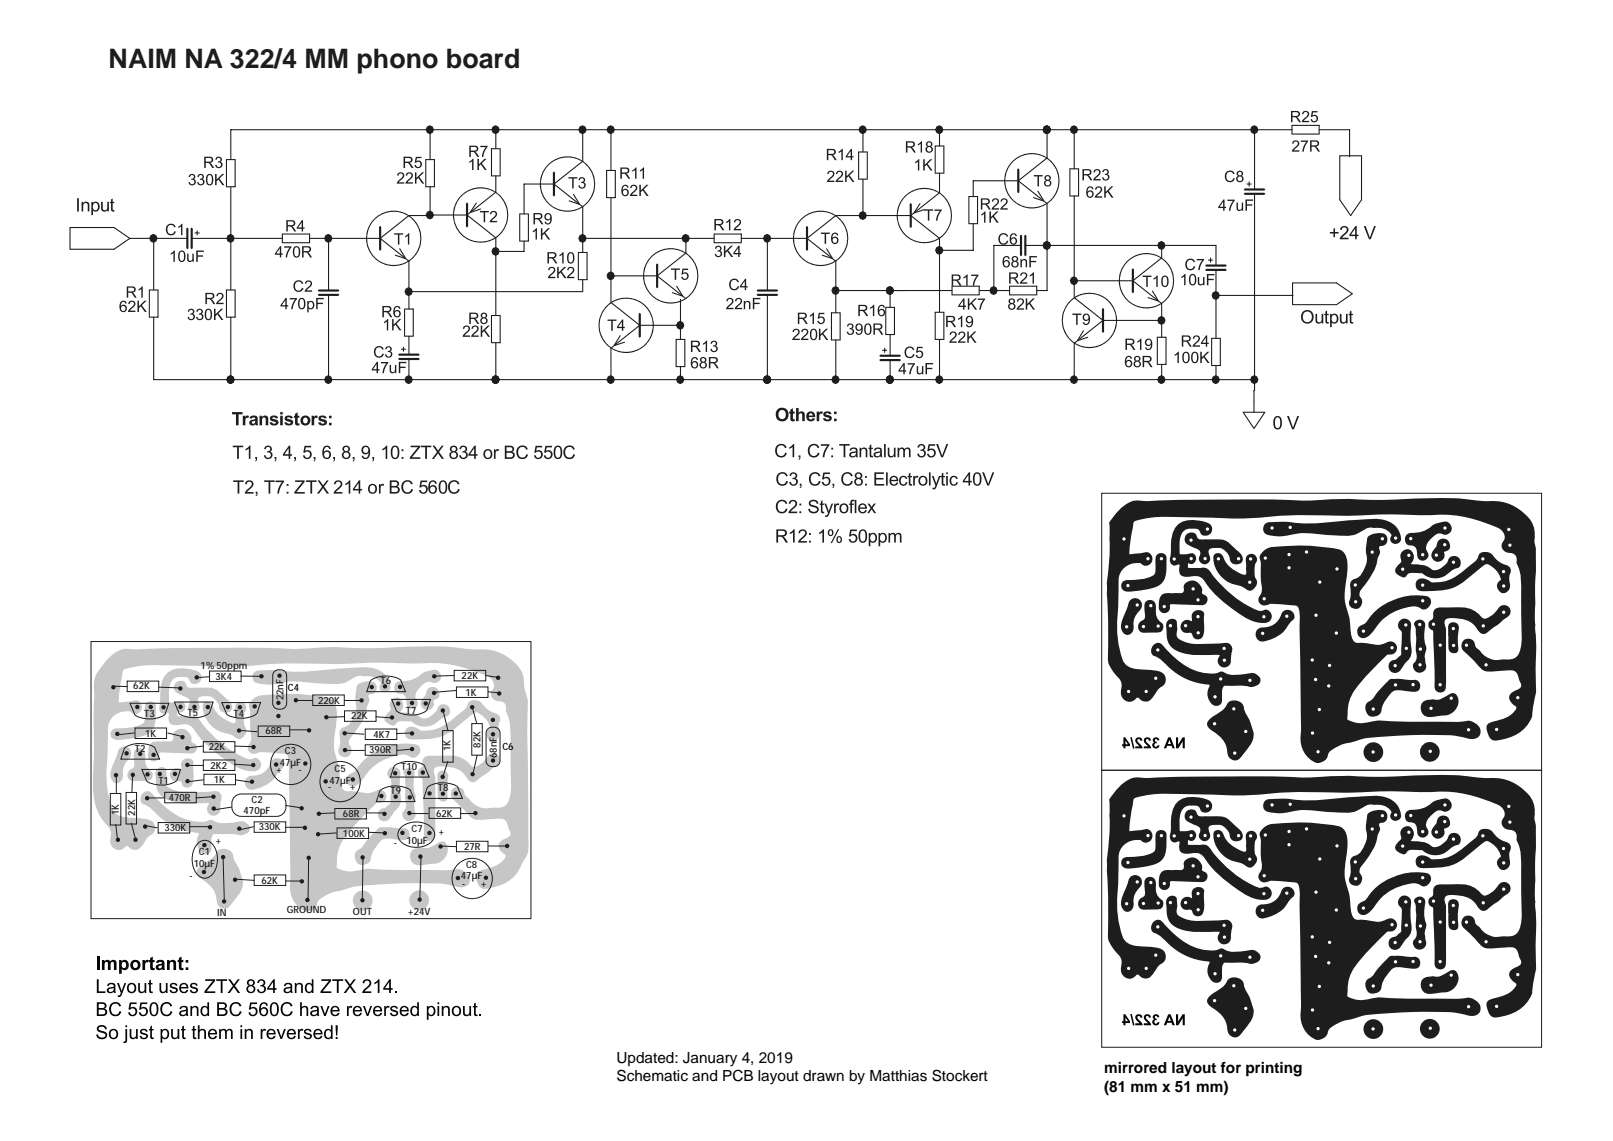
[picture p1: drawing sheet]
<svg xmlns="http://www.w3.org/2000/svg" width="297mm" height="210mm" viewBox="0 0 297 210" stroke-linecap="round" stroke-linejoin="round" font-family="sans-serif">
<defs><g id="words">
<text font-size="4.9" fill="#1d1d1b" x="20" y="12.5">NAIM NA 322/4 MM phono board</text>
<g font-size="2.8">
<text x="113.5" y="195.6">Updated: January 4, 2019</text>
<text x="203.3" y="197.6">mirrored layout for printing</text>
<text x="113.5" y="199">Schematic and PCB layout drawn by Matthias Stockert</text>
<text x="203.3" y="201">(81 mm x 51 mm)</text>
</g>
<g font-size="1.8" fill="#1d1d1b">
<text x="36.9" y="123.1">1% 50ppm</text>
<text x="39.7" y="125.1">3K4</text>
<text x="70.1" y="125.9">T6</text>
<text x="85" y="124.9">22K</text>
<text x="24.5" y="126.9">62K</text>
<text x="26.5" y="131.9">T3</text>
<text x="34.5" y="131.9">T5</text>
<text x="43" y="131.9">T4</text>
<text x="52.2" y="128.9" transform="rotate(-90 52.2 128.9)">22nF</text>
<text x="58.6" y="129.5">220K</text>
<text x="74.7" y="131.3">T7</text>
<text x="85.7" y="128.1">1K</text>
<text x="26.7" y="135.6">1K</text>
<text x="48.9" y="135.1">68R</text>
<text x="64.7" y="132.4">22K</text>
<text x="68.8" y="135.8">4K7</text>
<text x="88.4" y="137.6" transform="rotate(-90 88.4 137.6)">82K</text>
<text x="24.8" y="138.3">T2</text>
<text x="38.4" y="138">22K</text>
<text x="38.8" y="141.4">2K2</text>
<text x="50.9" y="142.3">+</text>
<text x="51.5" y="140.9">47µF</text>
<text x="52.5" y="138.8">C3</text>
<text x="55" y="142.3">-</text>
<text x="61.6" y="142.1">C5</text>
<text x="68" y="138.7">390R</text>
<text x="73.9" y="141.7">T10</text>
<text x="83" y="138.2" transform="rotate(-90 83 138.2)">1K</text>
<text x="91.5" y="139.5" transform="rotate(-90 91.5 139.5)">68nF</text>
<text x="21.9" y="150" transform="rotate(-90 21.9 150)">1K</text>
<text x="29.2" y="144.2">T1</text>
<text x="31.1" y="147.4">470R</text>
<text x="39.4" y="144.1">1K</text>
<text x="44.9" y="149.9">470pF</text>
<text x="46.3" y="147.8">C2</text>
<text x="60.4" y="145.4">-</text>
<text x="60.7" y="144.3">47µF</text>
<text x="64.4" y="145.4">+</text>
<text x="71.9" y="146.1">T9</text>
<text x="80.6" y="145.7">T8</text>
<text x="24.9" y="150.1" transform="rotate(-90 24.9 150.1)">22K</text>
<text x="30.3" y="152.9">330K</text>
<text x="39.7" y="155.4">+</text>
<text x="47.6" y="152.8">330K</text>
<text x="63.2" y="154">100K</text>
<text x="63.2" y="150.4">68R</text>
<text x="72.5" y="155.8">-</text>
<text x="74.8" y="155.4">10µF</text>
<text x="75.8" y="153.2">C7</text>
<text x="80.3" y="150.3">62K</text>
<text x="80.7" y="153.7">+</text>
<text x="34.9" y="161.7">-</text>
<text x="35.7" y="159.6">10µF</text>
<text x="36.6" y="157.5">C1</text>
<text x="84.9" y="161.9">47µF</text>
<text x="85.5" y="156.5">27R</text>
<text x="85.8" y="159.8">C8</text>
<text x="48.1" y="162.6">62K</text>
<text x="85.1" y="163.2">-</text>
<text x="88.6" y="163.3">+</text>
<text x="40" y="168.5">IN</text>
<text x="52.8" y="168">GROUND</text>
<text x="65" y="168.4">OUT</text>
<text x="75.1" y="168.5">+24V</text>
</g>
<g font-size="1.8">
<text x="53" y="127.3">C4</text>
<text x="92.5" y="138.1">C6</text>
</g>
</g></defs>
<g fill="#c6c6c5">
<path d="M46.6 128.7a3.2 3.2 0 0 1 2.5-.8 36 36 0 0 1 11.8 .7 3.2 3.2 0 0 1 1.1 3l-.1 1.8a11.1 11.1 0 0 0 .1 6.3 17.1 17.1 0 0 1 .7 4.4 1.49 1.49 0 0 0 2 1.5l1.1 .1a4.6 4.6 0 0 0 3.9-.3 1.24 1.24 0 0 1 1.4 1.3 1.24 1.24 0 0 1-1.6 1.1l-1 .8a32.3 32.3 0 0 0-5.8 6.8 9.1 9.1 0 0 0-.7 4.3 5.4 5.4 0 0 0 4.4 .4 7.1 7.1 0 0 1 3-.1l9.1 .1a30.1 30.1 0 0 0 6-.1 2.24 2.24 0 0 1 2 2.3 1.77 1.77 0 0 1-2.4 .9l-.5-.1a17.6 17.6 0 0 0-6-.5l-7.3 .2a24.8 24.8 0 0 0-7 1 8.3 8.3 0 0 0-4.6 1.9l-.2 .3a1.96 1.96 0 0 1-1.4 1.6 1.96 1.96 0 0 1-2.1-.7 5.2 5.2 0 0 1-1.6-4.8l-.2-17.8a23.2 23.2 0 0 0-.2-5.1 1.22 1.22 0 0 0-1.4-.5l-1.8-.2a4.4 4.4 0 0 0-2.9 .2 1.09 1.09 0 0 1-1.2-.5 1.09 1.09 0 0 1 .2-1.3 3.2 3.2 0 0 0 .2-2.6l-.1-3.6a1.47 1.47 0 0 1 .6-2z"/>
<path d="M19.8 121.3a4.8 4.8 0 0 1 5.1-1.8l7.9-.2h17.8a65 65 0 0 0 10.2-.2 123 123 0 0 0 16.1-.1h2a64 64 0 0 1 8.6 .5 8.5 8.5 0 0 1 8.7 4.5l.3 1.2v1.2a10.7 10.7 0 0 1 .6 5.6l.2 22.6a5 5 0 0 1-1 4.1 7.4 7.4 0 0 1-7.3 4.9 2.52 2.52 0 0 1-1.4-2.7 1.45 1.45 0 0 1 1.3-.8l1.3-.4a4.1 4.1 0 0 0 2.9-2.2l-.3-.4a1.41 1.41 0 0 1-.9-1.1 1.41 1.41 0 0 1 .6-1.4 2.31 2.31 0 0 0 1.5-1v-.3l-.5-1.2a1.54 1.54 0 0 0-2-1.4l-3.2 .2a2.6 2.6 0 0 1-2.5-1.4l-2-2a1.35 1.35 0 0 1-.7-2 1.35 1.35 0 0 1 2.1-.3l.3 .5a1.29 1.29 0 0 0 .8 1.2 4.1 4.1 0 0 0 4.4 1.8h1a2.09 2.09 0 0 0 2.2-1.9 31.8 31.8 0 0 0 .1-6.8v-1.7a30 30 0 0 0-.3-5.9l-.5-1.3v-.6a1.27 1.27 0 0 0-1.6-1.5 1.3 1.3 0 0 1-1.1-.8 1.3 1.3 0 0 1 .3-1.4 1.74 1.74 0 0 0-1.2-2.4 25.1 25.1 0 0 0-13-2.3 126.2 126.2 0 0 0-14.6 .1 119.9 119.9 0 0 0-18.6 .5l-11.8-.2a24.8 24.8 0 0 0-8.6 .6 1.02 1.02 0 0 0-.5 1.3 22.1 22.1 0 0 0-.6 4.9l2.8-.3a1.25 1.25 0 0 1 1.3 1.7 1.25 1.25 0 0 1-2.2 .2 3.5 3.5 0 0 0-3.9 4l-.1 3.3a31.2 31.2 0 0 0 .1 7.9l.4 1.8a3.1 3.1 0 0 0 3.4 2.6 9.6 9.6 0 0 1 4.3 .7 1.62 1.62 0 0 1-.6 2.8l-1 1.3a1.64 1.64 0 0 1-2.9 .4l-.4 .1a1.62 1.62 0 0 1-2.1 .4 1.62 1.62 0 0 1-.7-2 2.16 2.16 0 0 0-.5-2.2 10.7 10.7 0 0 1-2.7-8.5l.2-5.2v-11.9a5 5 0 0 1 1.6-3.9z"/>
<path d="M30.7 123.9a5 5 0 0 1 4.7-.7l.3 .1a1.36 1.36 0 0 1 1.2 2.1 1.22 1.22 0 0 1-1.3 .5 1.22 1.22 0 0 1-.9-1 2.46 2.46 0 0 0-2.1-.3 2.73 2.73 0 0 0-1.5 3.1l.1 1.6 1.6-.1a.97 .97 0 0 1 1.3 1 .97 .97 0 0 1-1.5 .7l.1 .9h2.1a1.82 1.82 0 0 1 2.3 1.3 20.1 20.1 0 0 0 8.6 6.6h.5a1.22 1.22 0 0 1 1.9 .8 1.22 1.22 0 0 1-1.4 1.4 8.4 8.4 0 0 1-5.2-2 21.3 21.3 0 0 1-6.2-6.1 3.4 3.4 0 0 0-2.8-.3 1.37 1.37 0 0 1-1.3-.6 1.37 1.37 0 0 1-.1-1.5v-.2h-.2a1.03 1.03 0 0 1-1.3 0 1.03 1.03 0 0 1-.2-1.3l.1-1.6a6.1 6.1 0 0 1 1.2-4.4z"/>
<path d="M78.1 139.4a6.9 6.9 0 0 1 3.2-.3 5.9 5.9 0 0 1 4.8 1.1l.4 .5a.99 .99 0 0 0 1.7 .1l.6-.4 .7-.8a1.24 1.24 0 0 1 1.8-.9 1.24 1.24 0 0 1 .5 1.9l-3.6 2.8a1.25 1.25 0 0 1-1.3 .6 1.25 1.25 0 0 1-1-1 4.8 4.8 0 0 0-4.6-1.9h-.7a.88 .88 0 0 0-.6 1.3l.2 .6v10.4a1.08 1.08 0 0 1-1 1.3 1.08 1.08 0 0 1-1.2-1.1v-3.6l-.3-6.7a1.06 1.06 0 0 1-.8-.9 1.06 1.06 0 0 1 .7-1.1 1.41 1.41 0 0 0 .2-1.2z"/>
<path d="M46.8 123.8a1.51 1.51 0 0 1 1.4-.4 24.2 24.2 0 0 1 5.7 .2l3.3-.1 5.5-.5a25.1 25.1 0 0 1 6.1 0 3.7 3.7 0 0 1 3.1 3.7 1 1 0 0 1-1.5 .6 1 1 0 0 1-.3-1.5 2.91 2.91 0 0 0-3.2-1.3 2.82 2.82 0 0 0-2.7 .8 7.7 7.7 0 0 1-4.6 .5l-1.4-.1a18.7 18.7 0 0 0-7.8 .2 5.6 5.6 0 0 1-3.7-.5 1.32 1.32 0 0 1 .1-1.6z"/>
<path d="M26.2 146.1a1.1 1.1 0 0 1 1.9 .1 13.4 13.4 0 0 0 7.5 4.9 5.4 5.4 0 0 0 3.3-.2 7 7 0 0 0 5.1 .3 1.55 1.55 0 0 1 2 1.6 2 2 0 0 1-2.5 .8l-4-.1a1.6 1.6 0 0 0-.6 1.8v.4a1.15 1.15 0 0 1-.7 1.5 1.15 1.15 0 0 1-1.4-.7 2.7 2.7 0 0 1-.2-3v-.2a12.6 12.6 0 0 1-8.7-4.4l-.9-.7a1.24 1.24 0 0 1-1.1-.8 1.24 1.24 0 0 1 .3-1.3z"/>
<path d="M36.8 159.5l1.5-1a4.1 4.1 0 0 0 1.7-1.9 1.84 1.84 0 0 1 2-.2 1.84 1.84 0 0 1 1 1.6l.2 .4a11.4 11.4 0 0 1 1.5 3.8 5 5 0 0 1-1.6 3.6l-.5 .5a1.43 1.43 0 0 1-1.6 .9 1.43 1.43 0 0 1-1.1-1.5 4.6 4.6 0 0 0-2.7-3.8 1.35 1.35 0 0 1-.8-2z"/>
<path d="M74.8 134.2a1.88 1.88 0 0 1 2.5 .2 7 7 0 0 0 6-2l2.3-1.9 .4-.5a1.43 1.43 0 0 1 2.2-1l.3 .2a5.1 5.1 0 0 0 3.1 2.2 1.03 1.03 0 0 1 .4 1.5l-.2 .7 .1 .8a1.41 1.41 0 0 1-.1 1.4 1.41 1.41 0 0 1-1.4 .6 1.37 1.37 0 0 1-.9-1.2 1.37 1.37 0 0 1 .8-1.3 3.9 3.9 0 0 0-2.7-2.8l-1.3 .9a18.5 18.5 0 0 1-5.1 3.6 17.2 17.2 0 0 1-6.1 .4 1.25 1.25 0 0 1-.3-1.8z"/>
<path d="M28.9 141.6a.98 .98 0 0 1 1.2-.3 .98 .98 0 0 1 .5 1.1l.1 .8a1.43 1.43 0 0 0 .9 2 10.1 10.1 0 0 0 5.1 .6l2.2-.1a1.34 1.34 0 0 1 1.9 .9l-.2 1.9a1.26 1.26 0 0 1-1.5 1.6 1.26 1.26 0 0 1-.6-2.1v-.2h-.4a19.5 19.5 0 0 1-7.1-.6 3.4 3.4 0 0 1-2.3-3.9l-.1-.4a1.56 1.56 0 0 1 .3-1.3z"/>
<path d="M65.7 126.1a3.1 3.1 0 0 1 3.3-.4 1.21 1.21 0 0 1 .3 1.3 1.21 1.21 0 0 1-1.1 .8l-.3 .1-.1 .4a1.31 1.31 0 0 1-.2 1.6 12.1 12.1 0 0 1-3.2 6 1.1 1.1 0 0 0 .2 1.5 1.25 1.25 0 0 1-.6 1.9 1.25 1.25 0 0 1-1.7-1 6.8 6.8 0 0 0 .2-3.6 1.38 1.38 0 0 1 1.4-1.1 4.8 4.8 0 0 0 1.5-4.8z"/>
<path d="M64 142.8l.6-.4a2.3 2.3 0 0 0 1.5-1.4 11.3 11.3 0 0 1 10.7-3.9 1.27 1.27 0 0 1 .4 1.7 1.27 1.27 0 0 1-1.7 .5 2.82 2.82 0 0 0-2.5-.2 9.3 9.3 0 0 0-6.4 4.6 2.11 2.11 0 0 1-1.9 1 1.23 1.23 0 0 1-.7-1.9z"/>
<path d="M37.6 129.2a1.08 1.08 0 0 1 1.7 .9 5.8 5.8 0 0 0 3.6 3l.4-.1 .1-.2-.1-2.1a1.06 1.06 0 0 1 1.1-1.5 1.06 1.06 0 0 1 .7 1.8l-.2 1.3a2.54 2.54 0 0 0 .4 1.9 1.66 1.66 0 0 1-1.3 1.8l-1.3-.7a7.5 7.5 0 0 1-4.2-2.2 4.3 4.3 0 0 1-1.1-3.6z"/>
<path d="M72.1 128.8a1.25 1.25 0 0 1 1.5-.3 1.25 1.25 0 0 1 .6 1.5l-.6 1.1h.2a5.4 5.4 0 0 1 4 1.1 3.2 3.2 0 0 0 2.9-2.2 1.21 1.21 0 0 1 2 .3 1.21 1.21 0 0 1-1 1.7l-.4 .3a3.9 3.9 0 0 1-5.6 .5l-1.5-.1a1.42 1.42 0 0 0-1.6 .8 1.92 1.92 0 0 1-1.8-1.1l.2-.7 .6-.7a.81 .81 0 0 0 .2-1.2l.1-.7z"/>
<path d="M28 136.7l.8-.2 1.9-.1a.83 .83 0 0 0 1.2-.4 1.51 1.51 0 0 1 .5-1.5 1.51 1.51 0 0 1 1.5-.3 2.05 2.05 0 0 1 1.3 2.3l.2 .1a1.03 1.03 0 0 1 .8 1.2 1.03 1.03 0 0 1-1.1 .9l-5.4-.2-.4 .2a1.09 1.09 0 0 1-1 1.4 1.09 1.09 0 0 1-1-1.5v-.3a2.07 2.07 0 0 1 .7-1.6z"/>
<path d="M32.4 125.6a1.2 1.2 0 0 1 2 .7 1.63 1.63 0 0 0 1.4 .3h1.5a3.7 3.7 0 0 1 3.9 1.5l.7 .7a1.56 1.56 0 0 1 .7 2 1.29 1.29 0 0 1-1.4 .3 1.29 1.29 0 0 1-.9-1.1 2.38 2.38 0 0 0-2.7-1.9l-.9 .2a.99 .99 0 0 0 0 1.4 1.04 1.04 0 0 1-1 1.5 1.04 1.04 0 0 1-1-1.5l.2-.4a.99 .99 0 0 0-.9-1.1l-1.1-.5a1.22 1.22 0 0 1-.5-2.1z"/>
<path d="M69.3 152.8a1.23 1.23 0 0 1 1.5-.5l2.9 .2a1.2 1.2 0 0 1 1.5 .4 1.2 1.2 0 0 1-.2 1.6l-.8 .1-2.1-.2a2.16 2.16 0 0 0-2.7 1.2l-.7 1.1-.3 .8a1.56 1.56 0 0 1-1 1.6 1.56 1.56 0 0 1-1.7-.4 1.59 1.59 0 0 1 .7-2.6l1.2-1.4z"/>
<path d="M72.9 125.8a1.74 1.74 0 0 1 1.5-.4l.6-.1a5.3 5.3 0 0 0 2.9-1.5l1-.3a1.82 1.82 0 0 1 2 .2 1.18 1.18 0 0 1 .1 1.5 1.18 1.18 0 0 1-1.4 .4 1.5 1.5 0 0 0-2 .6 2.03 2.03 0 0 0-.9 2.6 1.04 1.04 0 0 1-.5 1.6 1.04 1.04 0 0 1-1.3-1 1.36 1.36 0 0 0-1.4-1.7 1.15 1.15 0 0 1-.6-1.9z"/>
<path d="M20.6 134.4a2.02 2.02 0 0 1 1.6-.4h1.4a5.4 5.4 0 0 0 2.9-1l.2-.8v-1.5a1.15 1.15 0 0 1 .3-1.4 1.15 1.15 0 0 1 1.4 0 2.25 2.25 0 0 1 .3 1.9v.6a3.5 3.5 0 0 1-1.9 3.5l-2.7 .6a7.5 7.5 0 0 1-3.2 .2 1.07 1.07 0 0 1-.3-1.7z"/>
<path d="M76 156.4l.4-.2 1.4-.2a3.5 3.5 0 0 0 3-.9 .99 .99 0 0 1 1-.2 .99 .99 0 0 1 .6 .9 2.74 2.74 0 0 1-3 3.2l-1.1 .1a2.75 2.75 0 0 1-2.3-.2 1.77 1.77 0 0 1 0-2.5z"/>
<path d="M71.7 141.5a1.23 1.23 0 0 1 1.5-.1 1.23 1.23 0 0 1 .5 1.3 18 18 0 0 0 .1 4.6 3.3 3.3 0 0 1-1.3 2.3l-.4 .6a1.25 1.25 0 0 1-2 .8 1.25 1.25 0 0 1 .1-2.2 2.31 2.31 0 0 0 1.7-1.2l.1-3.2a1.21 1.21 0 0 0-.5-1.4 1.16 1.16 0 0 1 .2-1.5z"/>
<path d="M45.6 143l.7-.2a3.6 3.6 0 0 0 3.7-2.8 1.2 1.2 0 0 1 1.9-.1 1.2 1.2 0 0 1-.3 1.9l-.3 .3a6.2 6.2 0 0 1-5.2 3.3 1.35 1.35 0 0 1-.5-2.4z"/>
<path d="M74.4 141.7a1.06 1.06 0 0 1 1.3-.3 1.06 1.06 0 0 1 .6 1.2l-.1 1.2a6.6 6.6 0 0 0 .3 2.8 5.2 5.2 0 0 0 0 3.3 1.21 1.21 0 0 1-1.7 1.1 1.21 1.21 0 0 1-.2-2.1 2.64 2.64 0 0 0 0-2l.1-1.6a7.9 7.9 0 0 0-.4-3.1z"/>
<path d="M25 137.9a1.15 1.15 0 0 1 1.3 0 1.15 1.15 0 0 1 .4 1.3 2.78 2.78 0 0 0 1.3 3 1.15 1.15 0 0 1-.2 1.3 1.15 1.15 0 0 1-1.3 .2h-1.5a1.18 1.18 0 0 1-1.5-.7 1.18 1.18 0 0 1 .7-1.5 1.34 1.34 0 0 0 .5-1.7l-.1-.7a1.25 1.25 0 0 1 .4-1.2z"/>
<path d="M31.5 141.9a1.38 1.38 0 0 1 1.9-.3 1.55 1.55 0 0 1 .8-2 1.02 1.02 0 0 1 1.2 .2 1.02 1.02 0 0 1 .2 1.2v1.7a2.75 2.75 0 0 1-.6 2.1 1.1 1.1 0 0 1-1.6-.9 .98 .98 0 0 0-1.1-.1 1.16 1.16 0 0 1-.8-1.9z"/>
<path d="M22 137.8a1.3 1.3 0 0 1 1.9 0 1.3 1.3 0 0 1-.2 2 3.7 3.7 0 0 0-1.1 3.3 1.11 1.11 0 0 1-1.1 1 1.11 1.11 0 0 1-1.1-.9 4.2 4.2 0 0 1 .6-3z"/>
<path d="M80.7 142.2a1.08 1.08 0 0 1 1.4-.2 1.08 1.08 0 0 1 .4 1.3l-.2 1.2 .1 1.7a.94 .94 0 0 1-.7 1.3 1.06 1.06 0 0 1-1.1-1.4l-.1-3.3z"/>
<path d="M78.9 126.7a1.26 1.26 0 0 1 1.7 .1 1.26 1.26 0 0 1 0 1.8l-.8 .3a1.25 1.25 0 0 1-.5 1.6 1.25 1.25 0 0 1-1.6-.3 1.25 1.25 0 0 1 .2-1.7l.5-.7 .2-.8z"/>
<circle cx="77.2" cy="165.7" r="1.82"/>
<circle cx="66.8" cy="165.7" r="1.82"/>
</g>
<g fill="#1d1d1b">
<circle cx="50.8" cy="140.7" r=".41"/>
<circle cx="77.9" cy="142.2" r=".41"/>
<circle cx="77.4" cy="157.7" r=".41"/>
<circle cx="33.2" cy="130.1" r=".41"/>
<circle cx="60" cy="143.8" r=".41"/>
<circle cx="28.3" cy="138.9" r=".41"/>
<circle cx="63.5" cy="138" r=".41"/>
<circle cx="91.7" cy="124.7" r=".41"/>
<circle cx="86.9" cy="130.2" r=".41"/>
<circle cx="75.4" cy="146.8" r=".41"/>
<circle cx="73.7" cy="126.4" r=".41"/>
<circle cx="26.7" cy="152.1" r=".41"/>
<circle cx="38.7" cy="152.2" r=".41"/>
<circle cx="39.3" cy="146.6" r=".41"/>
<circle cx="36.2" cy="124.7" r=".41"/>
<circle cx="27.8" cy="130.1" r=".41"/>
<circle cx="38.3" cy="130.1" r=".41"/>
<circle cx="70.9" cy="153.3" r=".41"/>
<circle cx="65" cy="143.5" r=".41"/>
<circle cx="66.8" cy="157.8" r=".41"/>
<circle cx="34.5" cy="140.8" r=".41"/>
<circle cx="35.8" cy="130.1" r=".41"/>
<circle cx="79.1" cy="153.3" r=".41"/>
<circle cx="90.8" cy="135.1" r=".41"/>
<circle cx="79.1" cy="146" r=".41"/>
<circle cx="90.8" cy="132.5" r=".41"/>
<circle cx="54.5" cy="128.9" r=".41"/>
<circle cx="73.3" cy="129.5" r=".41"/>
<circle cx="33.6" cy="135.7" r=".41"/>
<circle cx="93.4" cy="155.7" r=".41"/>
<circle cx="27.1" cy="146.9" r=".41"/>
<circle cx="68.4" cy="126.5" r=".41"/>
<circle cx="39.4" cy="148.8" r=".41"/>
<circle cx="74.1" cy="153.3" r=".41"/>
<circle cx="41.3" cy="165.9" r=".41"/>
<circle cx="60.1" cy="132" r=".41"/>
<circle cx="81.1" cy="155.8" r=".41"/>
<circle cx="81.5" cy="130.8" r=".41"/>
<circle cx="58.6" cy="153.5" r=".41"/>
<circle cx="87" cy="142.5" r=".41"/>
<circle cx="90.8" cy="140" r=".41"/>
<circle cx="56.6" cy="165.6" r=".41"/>
<circle cx="32.2" cy="142.4" r=".41"/>
<circle cx="48.1" cy="124.5" r=".41"/>
<circle cx="70.8" cy="149.8" r=".41"/>
<circle cx="51.3" cy="131.8" r=".41"/>
<circle cx="81.5" cy="143" r=".41"/>
<circle cx="42" cy="130.1" r=".41"/>
<circle cx="89.5" cy="161.5" r=".41"/>
<circle cx="78.4" cy="129.5" r=".41"/>
<circle cx="51.3" cy="129.4" r=".41"/>
<circle cx="66.6" cy="128.9" r=".41"/>
<circle cx="91.9" cy="127.6" r=".41"/>
<circle cx="33.2" cy="126.7" r=".41"/>
<circle cx="20.9" cy="126.5" r=".41"/>
<circle cx="75.3" cy="142.2" r=".41"/>
<circle cx="46.6" cy="140.8" r=".41"/>
<circle cx="70.2" cy="146.5" r=".41"/>
<circle cx="44.2" cy="130.2" r=".41"/>
<circle cx="30.1" cy="130.2" r=".41"/>
<circle cx="72.9" cy="146.6" r=".41"/>
<circle cx="43.3" cy="161.9" r=".41"/>
<circle cx="70.9" cy="126.3" r=".41"/>
<circle cx="84.3" cy="161.6" r=".41"/>
<circle cx="44.1" cy="152.5" r=".41"/>
<circle cx="55.5" cy="148.8" r=".41"/>
<circle cx="37.5" cy="160.5" r=".41"/>
<circle cx="63.5" cy="135" r=".41"/>
<circle cx="72.8" cy="142.3" r=".41"/>
<circle cx="83.9" cy="146" r=".41"/>
<circle cx="21.4" cy="142.7" r=".41"/>
<circle cx="75.9" cy="135" r=".41"/>
<circle cx="23.3" cy="138.6" r=".41"/>
<circle cx="41.1" cy="157.7" r=".41"/>
<circle cx="24.5" cy="142.6" r=".41"/>
<circle cx="44" cy="134.5" r=".41"/>
<circle cx="37.6" cy="155.5" r=".41"/>
<circle cx="79.9" cy="127.5" r=".41"/>
<circle cx="25.8" cy="138.8" r=".41"/>
<circle cx="56.1" cy="152.4" r=".41"/>
<circle cx="77.3" cy="165.6" r=".41"/>
<circle cx="21.6" cy="135.1" r=".41"/>
<circle cx="81.6" cy="146.1" r=".41"/>
<circle cx="75.9" cy="137.9" r=".41"/>
<circle cx="34.5" cy="137.7" r=".41"/>
<circle cx="66.7" cy="165.7" r=".41"/>
<circle cx="87.5" cy="149.7" r=".41"/>
<circle cx="29.4" cy="142.5" r=".41"/>
<circle cx="27.2" cy="142.5" r=".41"/>
<circle cx="46.4" cy="143.9" r=".41"/>
<circle cx="25.3" cy="130.1" r=".41"/>
<circle cx="55.6" cy="162.2" r=".41"/>
<circle cx="51.5" cy="124.4" r=".41"/>
<circle cx="21.7" cy="154.6" r=".41"/>
<circle cx="25" cy="154.6" r=".41"/>
<circle cx="75.4" cy="149.6" r=".41"/>
<circle cx="34.5" cy="143.8" r=".41"/>
<circle cx="56.9" cy="134.4" r=".41"/>
<circle cx="46.9" cy="130" r=".41"/>
<circle cx="56.8" cy="157.9" r=".41"/>
<circle cx="56.2" cy="140.5" r=".41"/>
<circle cx="80" cy="124.5" r=".41"/>
<circle cx="72.2" cy="132" r=".41"/>
<circle cx="75.9" cy="129.4" r=".41"/>
<circle cx="46.7" cy="137.5" r=".41"/>
<circle cx="58.7" cy="149.8" r=".41"/>
</g>
<g fill="none" stroke="#1d1d1b" stroke-width=".18">
<path d="M16.8 118.1h81v51h-81zM20.9 126.3l2.6 .1M23 137.7a5.2 5.2 0 0 1 5.4-.1l1 2.1h-7.2zM23.4 125.4h5.8v1.9h-5.8zM23.9 129.4h7.2l-.6 1.8a2.25 2.25 0 0 1-2.1 1.1h-1.4a4.3 4.3 0 0 1-2.1-.7zM24.8 134.9l-3.2 .3M24.9 134h5.8v1.9h-5.8zM29.1 126.5l4.1 .1M30.8 134.9l2.9 .7M32.1 129.2h7.1l-.5 1.7a2.25 2.25 0 0 1-2.1 1.1l-1.5 .1a4.3 4.3 0 0 1-2.1-.7zM37.4 137.3l-3 .4M37.4 139.9h5.9v1.9h-5.9z"/>
<path d="M37.4 136.5h5.9v1.9h-5.9zM38.5 124.6l-1.9 .1M38.6 123.5h5.8v1.9h-5.8zM40.8 129.3h7.2l-.6 1.7a2.25 2.25 0 0 1-2.1 1.1l-1.4 .1a4.3 4.3 0 0 1-2.1-.7zM43.1 137.3l3.7 .1M44.2 134.4l3.2 .3M44.3 124.4l4.2 .1M47.5 133.6h5.8v2h-5.8zM50.4 123.7a1.36 1.36 0 0 1 1.4-.4 1.36 1.36 0 0 1 1 1v5.2a1.3 1.3 0 0 1-1.3 1 1.3 1.3 0 0 1-1.3-1v-5.2zM53.3 134.3h3.6M54.5 128.9h3M57.6 127.9h5.8v1.9h-5.8z"/>
<path d="M63.4 128.9h3.1M63.4 131.9l-3.3 .1M63.4 130.8h5.8v2h-5.8zM63.5 134.9l3.6 .2M63.5 138.1h3.7M67.3 134.2h5.8v1.9h-5.8zM67.3 137.1h5.8v1.9h-5.8zM68.3 125.3a5.2 5.2 0 0 1 5.4-.2l1 2.2h-7.2zM69.1 131.9l3.1 .2M72.1 128.7h7.2l-.6 1.7a2.25 2.25 0 0 1-2.1 1.2h-1.5a4.3 4.3 0 0 1-2-.7zM75.8 134.9l-2.9 .1M75.8 137.9l-2.8 .2"/>
<path d="M81.5 134.5h1.9v5.8h-1.9zM81.6 130.6l.9 3.8M83.6 124.3l-3.5 .1M83.6 123.4h5.8v1.9h-5.8zM84 127.1l-4.2 .3M84 126.4h5.9v2h-5.9zM86.9 133.2h1.9v5.8h-1.9zM87 130.2l.8 2.9M87.9 138.9l-.8 3.6M89.4 124.3l2.3 .4M89.7 134.3a1.36 1.36 0 0 1 1.4-.4 1.36 1.36 0 0 1 1 1v5.1a1.3 1.3 0 0 1-1.3 1.1 1.3 1.3 0 0 1-1.3-1.1v-5.1zM89.8 127.3l2.2 .2"/>
<path d="M20.3 146h1.9v5.9h-1.9zM21.3 151.7l.3 2.9M21.4 142.7v3.2M23.2 145.8h1.9v5.9h-1.9zM24.2 151.5l.8 3.1M24.4 142.7l-.1 3.1M26.1 141.6h7.1l-.5 1.7a2.25 2.25 0 0 1-2.1 1.2h-1.5a4.3 4.3 0 0 1-2-.7zM26.6 151.9l2.4 .5M27.1 146.9h3.2M29.1 151.4h5.8v1.9h-5.8zM30.3 145.8h5.8v2h-5.8zM34.6 140.9h2.8"/>
<path d="M34.9 152.1h3.8M36.3 155.4a1.86 1.86 0 0 1 1.8-.7 1.86 1.86 0 0 1 1.4 1.3 4.5 4.5 0 0 1-.8 5.3 1.88 1.88 0 0 1-2.8-1 4.8 4.8 0 0 1 .4-4.9zM37.5 143.5l-2.9 .4M37.6 142.5h5.8v1.9h-5.8zM39.2 146.6l-3.2 .3M41.1 157.9l.2 8M42.7 148.5l-3.2 .5M43.1 140.7l3.5 .2M43.2 146.6l.8-.4 .4-.1h6.5a1.86 1.86 0 0 1 1.8 2.4 1.72 1.72 0 0 1-1.8 1.8h-6.5a1.86 1.86 0 0 1-1.7-2.4l.1-.5zM43.3 143.5l3.1 .5M46.7 152.1l-2.5 .6M46.8 151.3h5.8v1.9h-5.8z"/>
<path d="M52.5 152.3h3.8M52.6 148.2l3 .5M56.8 157.9l-.1 7.8M61.7 148.8h5.8v1.9h-5.8zM61.7 149.6l-2.9 .1M62 153.3l-3.4 .2M62.1 152.4h5.8v1.9h-5.8zM66.8 157.8l-.1 7.7M67.4 149.6h3.5M67.9 153.2l3 .1M70 145.5a5.2 5.2 0 0 1 5.5-.1l.9 2.1h-7.1zM72.6 141a5.2 5.2 0 0 1 5.5-.2l.9 2.2h-7.1z"/>
<path d="M74 152.2a4.3 4.3 0 0 1 5.7 .4 1.9 1.9 0 0 1-.9 2.8 4.3 4.3 0 0 1-5.2-.8 1.76 1.76 0 0 1 .4-2.4zM75.3 149.7h3.6M77.5 157.7l-.2 7.9M78.7 144.9a5.2 5.2 0 0 1 5.5-.1l.9 2.1h-7.1zM79 148.7h5.8v1.9h-5.8zM81.1 155.7l2.9 .1M82.5 140.1l-.9 2.8M84 154.8h5.9v2h-5.9zM84.8 149.7h2.8M89.8 155.7h3.5M43.3 161.8l3.5 .2M46.8 161h5.8v2h-5.8z"/>
<path d="M52.6 162.2h3"/>
<circle cx="53.5" cy="140.7" r="3.7"/>
<circle cx="62.6" cy="143.9" r="3.7"/>
<circle cx="86.9" cy="161.7" r="3.7"/>
</g>
<g fill="#1d1d1b">
<path d="M232.7 101.4a3.2 3.2 0 0 1 2.5-.8 36 36 0 0 1 11.8 .7 3.2 3.2 0 0 1 1.1 3.1l-.1 1.7a11.1 11.1 0 0 0 .1 6.3 17.1 17.1 0 0 1 .7 4.4 1.49 1.49 0 0 0 1.9 1.5l1.2 .1a4.6 4.6 0 0 0 3.9-.3 1.24 1.24 0 0 1 1.4 1.3 1.24 1.24 0 0 1-1.6 1.1l-1 .8a32.3 32.3 0 0 0-5.8 6.8 9.1 9.1 0 0 0-.7 4.4 5.4 5.4 0 0 0 4.4 .3 7.1 7.1 0 0 1 3-.1l9.1 .1a30.1 30.1 0 0 0 6-.1 2.24 2.24 0 0 1 2 2.3 1.77 1.77 0 0 1-2.4 .9l-.5-.1a17.6 17.6 0 0 0-6-.5l-7.3 .2a24.8 24.8 0 0 0-7 1 8.3 8.3 0 0 0-4.6 1.9l-.2 .3a1.96 1.96 0 0 1-1.4 1.7 1.96 1.96 0 0 1-2.1-.8 5.2 5.2 0 0 1-1.6-4.8l-.2-17.8a23.1 23.1 0 0 0-.2-5.1 1.22 1.22 0 0 0-1.4-.5l-1.8-.2a4.4 4.4 0 0 0-2.9 .2 1.09 1.09 0 0 1-1.2-.5 1.09 1.09 0 0 1 .2-1.3 3.2 3.2 0 0 0 .2-2.6l-.1-3.6a1.47 1.47 0 0 1 .6-2z"/>
<path d="M206 93.9a4.7 4.7 0 0 1 5-1.7l11.6-.2a283.4 283.4 0 0 1 17.9 .1 94.4 94.4 0 0 1 13-.1 177 177 0 0 1 16-.2 40 40 0 0 0 6.7 .5 8.4 8.4 0 0 1 6.1 4.4 7.8 7.8 0 0 1 .2 3l.1 .5a7.8 7.8 0 0 1 .2 3.1l-.1 4.5v7.8a46.8 46.8 0 0 1 .1 8.2 17.2 17.2 0 0 1-.5 6.1l-.1 1.3a2.14 2.14 0 0 1-.5 1.6 7.6 7.6 0 0 1-6.6 3.5 2.52 2.52 0 0 1-1.4-2.6 1.45 1.45 0 0 1 1.3-.9l1.3-.3a4.1 4.1 0 0 0 2.9-2.3l-.3-.3a1.41 1.41 0 0 1-1-1.2 1.41 1.41 0 0 1 .7-1.4 2.31 2.31 0 0 0 1.5-1v-.3l-.5-1.2a1.53 1.53 0 0 0-2-1.4l-3.2 .2a2.6 2.6 0 0 1-2.5-1.4l-2-2a1.35 1.35 0 0 1-.7-2 1.35 1.35 0 0 1 2-.3l.4 .6a1.29 1.29 0 0 0 .7 1.1 4.1 4.1 0 0 0 4.5 1.8h1a2.09 2.09 0 0 0 2.2-1.9 31.9 31.9 0 0 0 .1-6.8v-1.7a30 30 0 0 0-.3-5.9l-.5-1.3v-.6a1.27 1.27 0 0 0-1.6-1.5 1.3 1.3 0 0 1-1.1-.8 1.3 1.3 0 0 1 .2-1.4 1.74 1.74 0 0 0-1.1-2.4 25.1 25.1 0 0 0-13.1-2.3 126.2 126.2 0 0 0-14.5 .1 120 120 0 0 0-18.6 .5l-11.8-.2a24.8 24.8 0 0 0-8.6 .6 1.02 1.02 0 0 0-.5 1.3 22.1 22.1 0 0 0-.6 4.9l2.8-.3a1.25 1.25 0 0 1 1.3 1.7 1.25 1.25 0 0 1-2.2 .2 3.5 3.5 0 0 0-3.9 4l-.1 3.3a31.1 31.1 0 0 0 .1 7.9l.4 1.8a3.1 3.1 0 0 0 3.4 2.6 9.6 9.6 0 0 1 4.3 .7 1.63 1.63 0 0 1-.6 2.8l-1 1.4a1.64 1.64 0 0 1-2.9 .3l-.4 .2a1.62 1.62 0 0 1-2.1 .3 1.62 1.62 0 0 1-.7-2 2.29 2.29 0 0 0-.9-2.6 4.7 4.7 0 0 1-1.5-3.9v-6.5a49.4 49.4 0 0 1 .3-11.2l-.1-6.5z"/>
<path d="M216.8 96.6a5 5 0 0 1 4.7-.7l.3 .1a1.36 1.36 0 0 1 1.2 2.1 1.22 1.22 0 0 1-1.3 .5 1.22 1.22 0 0 1-.9-1 2.46 2.46 0 0 0-2.1-.2 2.73 2.73 0 0 0-1.5 3v1.6l1.7-.1a.97 .97 0 0 1 1.3 1 .97 .97 0 0 1-1.5 .7l.1 .9h2.1a1.82 1.82 0 0 1 2.3 1.3 20.2 20.2 0 0 0 8.6 6.6h.5a1.22 1.22 0 0 1 1.8 .8 1.22 1.22 0 0 1-1.3 1.5 8.4 8.4 0 0 1-5.2-2.1 21.3 21.3 0 0 1-6.2-6.1 3.4 3.4 0 0 0-2.8-.3 1.37 1.37 0 0 1-1.3-.6 1.37 1.37 0 0 1-.1-1.5v-.2h-.2a1.03 1.03 0 0 1-1.3 0 1.03 1.03 0 0 1-.3-1.3l.2-1.6a6.1 6.1 0 0 1 1.2-4.4z"/>
<path d="M264.2 112.1a6.9 6.9 0 0 1 3.2-.3 5.9 5.9 0 0 1 4.8 1.1l.4 .5a.99 .99 0 0 0 1.7 .1l.6-.4 .7-.8a1.24 1.24 0 0 1 1.8-.8 1.24 1.24 0 0 1 .5 1.8l-3.7 2.8a1.25 1.25 0 0 1-1.2 .6 1.25 1.25 0 0 1-1-1 4.8 4.8 0 0 0-4.6-1.9h-.7a.88 .88 0 0 0-.6 1.4l.2 .5-.1 10.4a1.08 1.08 0 0 1-.9 1.4 1.08 1.08 0 0 1-1.2-1.2v-3.6l-.3-6.7a1.06 1.06 0 0 1-.8-.9 1.06 1.06 0 0 1 .7-1.1 1.41 1.41 0 0 0 .2-1.2z"/>
<path d="M232.8 96.5a1.51 1.51 0 0 1 1.5-.4 24.2 24.2 0 0 1 5.7 .2l3.3-.1 5.5-.5a25.1 25.1 0 0 1 6.1 0 3.7 3.7 0 0 1 3.1 3.7 1 1 0 0 1-1.5 .6 1 1 0 0 1-.3-1.5 2.91 2.91 0 0 0-3.2-1.3 2.82 2.82 0 0 0-2.7 .8 7.7 7.7 0 0 1-4.6 .5h-1.4a18.7 18.7 0 0 0-7.8 .2 5.6 5.6 0 0 1-3.7-.6 1.32 1.32 0 0 1 0-1.6z"/>
<path d="M212.3 118.8a1.1 1.1 0 0 1 1.9 .1 13.4 13.4 0 0 0 7.5 5 5.4 5.4 0 0 0 3.3-.3 7 7 0 0 0 5.1 .3 1.55 1.55 0 0 1 2 1.6 2 2 0 0 1-2.5 .8l-4-.1a1.6 1.6 0 0 0-.6 1.8v.5a1.15 1.15 0 0 1-.7 1.4 1.15 1.15 0 0 1-1.5-.7 2.7 2.7 0 0 1-.1-3v-.2a12.6 12.6 0 0 1-8.8-4.4l-.8-.6a1.24 1.24 0 0 1-1.1-.9 1.24 1.24 0 0 1 .3-1.3z"/>
<path d="M222.9 132.2l1.5-1a4.1 4.1 0 0 0 1.7-1.9 1.84 1.84 0 0 1 2-.2 1.84 1.84 0 0 1 1 1.6l.2 .5a11.4 11.4 0 0 1 1.5 3.7 5 5 0 0 1-1.6 3.6l-.5 .5a1.43 1.43 0 0 1-1.6 .9 1.43 1.43 0 0 1-1.1-1.5 4.6 4.6 0 0 0-2.7-3.8 1.35 1.35 0 0 1-.8-1.9z"/>
<path d="M260.9 106.9a1.88 1.88 0 0 1 2.5 .2 7 7 0 0 0 6-2l2.3-1.9 .4-.5a1.43 1.43 0 0 1 2.2-1l.3 .2a5.2 5.2 0 0 0 3.1 2.2 1.03 1.03 0 0 1 .4 1.5l-.2 .7 .1 .8a1.41 1.41 0 0 1-.1 1.4 1.41 1.41 0 0 1-1.4 .6 1.37 1.37 0 0 1-.9-1.2 1.37 1.37 0 0 1 .8-1.3 3.9 3.9 0 0 0-2.7-2.8l-1.3 .9a18.5 18.5 0 0 1-5.1 3.6 17.2 17.2 0 0 1-6.1 .4 1.25 1.25 0 0 1-.3-1.8z"/>
<path d="M215 114.3a.98 .98 0 0 1 1.2-.3 .98 .98 0 0 1 .5 1.1l.1 .8a1.43 1.43 0 0 0 .9 2 10.1 10.1 0 0 0 5.1 .6l2.2-.1a1.34 1.34 0 0 1 1.9 .9l-.3 1.9a1.26 1.26 0 0 1-1.4 1.6 1.26 1.26 0 0 1-.7-2.1l.1-.1-.5-.1a19.5 19.5 0 0 1-7-.5 3.4 3.4 0 0 1-2.3-4l-.1-.4a1.56 1.56 0 0 1 .3-1.3z"/>
<path d="M251.8 98.9a3.1 3.1 0 0 1 3.3-.5 1.21 1.21 0 0 1 .3 1.3 1.21 1.21 0 0 1-1.2 .8l-.2 .1-.1 .4a1.31 1.31 0 0 1-.2 1.6 12.1 12.1 0 0 1-3.2 6.1 1.1 1.1 0 0 0 .2 1.4 1.25 1.25 0 0 1-.7 1.9 1.25 1.25 0 0 1-1.6-1 6.8 6.8 0 0 0 .2-3.6 1.38 1.38 0 0 1 1.3-1 4.8 4.8 0 0 0 1.6-4.9z"/>
<path d="M250.1 115.5l.6-.4a2.3 2.3 0 0 0 1.5-1.4 11.3 11.3 0 0 1 10.6-3.9 1.27 1.27 0 0 1 .5 1.7 1.27 1.27 0 0 1-1.7 .5 2.82 2.82 0 0 0-2.5-.2 9.3 9.3 0 0 0-6.4 4.6 2.11 2.11 0 0 1-1.9 1 1.23 1.23 0 0 1-.7-1.9z"/>
<path d="M223.7 101.9a1.08 1.08 0 0 1 1.6 .9 5.8 5.8 0 0 0 3.7 3l.4-.1 .1-.2-.1-2.1a1.06 1.06 0 0 1 1.1-1.5 1.06 1.06 0 0 1 .7 1.8l-.2 1.3a2.54 2.54 0 0 0 .4 1.9 1.66 1.66 0 0 1-1.3 1.8l-1.3-.7a7.5 7.5 0 0 1-4.2-2.2 4.3 4.3 0 0 1-1.1-3.6z"/>
<path d="M258.2 101.5a1.25 1.25 0 0 1 1.5-.3 1.25 1.25 0 0 1 .6 1.5l-.6 1.1h.2a5.4 5.4 0 0 1 4 1.1 3.2 3.2 0 0 0 2.9-2.2 1.21 1.21 0 0 1 2 .3 1.21 1.21 0 0 1-1 1.7l-.5 .3a3.9 3.9 0 0 1-5.5 .5l-1.5-.1a1.42 1.42 0 0 0-1.6 .8 1.92 1.92 0 0 1-1.8-1.1l.2-.7 .6-.7a.82 .82 0 0 0 .2-1.2l.1-.7z"/>
<path d="M214.1 109.4l.8-.2h1.9a.83 .83 0 0 0 1.2-.5 1.51 1.51 0 0 1 .5-1.5 1.51 1.51 0 0 1 1.5-.3 2.05 2.05 0 0 1 1.3 2.3l.2 .2a1.03 1.03 0 0 1 .8 1.1 1.03 1.03 0 0 1-1.1 .9l-5.4-.2-.4 .2a1.09 1.09 0 0 1-1 1.5 1.09 1.09 0 0 1-1-1.6v-.3a2.06 2.06 0 0 1 .7-1.6z"/>
<path d="M218.5 98.3a1.2 1.2 0 0 1 2 .7 1.63 1.63 0 0 0 1.4 .3h1.5a3.7 3.7 0 0 1 3.9 1.5l.7 .7a1.56 1.56 0 0 1 .7 2 1.29 1.29 0 0 1-1.4 .3 1.29 1.29 0 0 1-.9-1.1 2.38 2.38 0 0 0-2.7-1.8l-.9 .1a.99 .99 0 0 0 0 1.4 1.04 1.04 0 0 1-1 1.5 1.04 1.04 0 0 1-1-1.5l.2-.4a.99 .99 0 0 0-.9-1.1l-1.1-.5a1.22 1.22 0 0 1-.5-2.1z"/>
<path d="M255.4 125.5a1.23 1.23 0 0 1 1.5-.5l2.9 .2a1.2 1.2 0 0 1 1.5 .4 1.2 1.2 0 0 1-.2 1.6l-.8 .1-2.1-.2a2.16 2.16 0 0 0-2.7 1.2l-.7 1.1-.3 .8a1.56 1.56 0 0 1-1 1.6 1.56 1.56 0 0 1-1.7-.4 1.59 1.59 0 0 1 .7-2.6l1.2-1.4z"/>
<path d="M259 98.5a1.74 1.74 0 0 1 1.5-.4l.6-.1a5.3 5.3 0 0 0 2.9-1.5l1-.3a1.82 1.82 0 0 1 2 .3 1.18 1.18 0 0 1 .1 1.4 1.18 1.18 0 0 1-1.4 .4 1.5 1.5 0 0 0-2 .6 2.03 2.03 0 0 0-.9 2.6 1.04 1.04 0 0 1-.5 1.6 1.04 1.04 0 0 1-1.4-1 1.36 1.36 0 0 0-1.3-1.7 1.15 1.15 0 0 1-.6-1.9z"/>
<path d="M206.7 107.1a2.03 2.03 0 0 1 1.6-.4h1.4a5.4 5.4 0 0 0 2.9-1l.2-.8v-1.5a1.15 1.15 0 0 1 .3-1.4 1.15 1.15 0 0 1 1.4 0 2.25 2.25 0 0 1 .3 1.9v.6a3.5 3.5 0 0 1-1.9 3.5l-2.7 .6a7.5 7.5 0 0 1-3.2 .2 1.07 1.07 0 0 1-.3-1.7z"/>
<path d="M262.1 129.1l.4-.2 1.4-.2a3.5 3.5 0 0 0 3-.9 .99 .99 0 0 1 1-.1 .99 .99 0 0 1 .6 .8 2.74 2.74 0 0 1-3 3.2l-1.1 .2a2.76 2.76 0 0 1-2.3-.3 1.77 1.77 0 0 1 0-2.5z"/>
<path d="M257.8 114.2a1.23 1.23 0 0 1 1.5-.1 1.23 1.23 0 0 1 .5 1.3 18 18 0 0 0 .1 4.6 3.3 3.3 0 0 1-1.3 2.3l-.4 .6a1.25 1.25 0 0 1-2 .8 1.25 1.25 0 0 1 .1-2.1 2.31 2.31 0 0 0 1.7-1.3l.1-3.2a1.21 1.21 0 0 0-.5-1.4 1.16 1.16 0 0 1 .2-1.5z"/>
<path d="M231.6 115.8l.7-.3a3.6 3.6 0 0 0 3.8-2.8 1.2 1.2 0 0 1 1.9-.1 1.2 1.2 0 0 1-.3 1.9l-.3 .3a6.2 6.2 0 0 1-5.2 3.3 1.35 1.35 0 0 1-.6-2.3z"/>
<path d="M260.5 114.4a1.06 1.06 0 0 1 1.3-.3 1.06 1.06 0 0 1 .6 1.2l-.1 1.2a6.6 6.6 0 0 0 .3 2.8 5.2 5.2 0 0 0 0 3.3 1.21 1.21 0 0 1-1.7 1.1 1.21 1.21 0 0 1-.2-2 2.65 2.65 0 0 0 0-2.1l.1-1.6a7.9 7.9 0 0 0-.4-3.1z"/>
<path d="M211.1 110.6a1.15 1.15 0 0 1 1.3 0 1.15 1.15 0 0 1 .4 1.3 2.78 2.78 0 0 0 1.3 3 1.15 1.15 0 0 1-.2 1.3 1.15 1.15 0 0 1-1.3 .2h-1.5a1.18 1.18 0 0 1-1.5-.7 1.18 1.18 0 0 1 .7-1.5 1.34 1.34 0 0 0 .5-1.7l-.1-.7a1.25 1.25 0 0 1 .4-1.2z"/>
<path d="M217.6 114.6a1.38 1.38 0 0 1 1.9-.2 1.55 1.55 0 0 1 .8-2.1 1.02 1.02 0 0 1 1.2 .2 1.02 1.02 0 0 1 .2 1.2v1.7a2.75 2.75 0 0 1-.6 2.1 1.1 1.1 0 0 1-1.6-.9 .98 .98 0 0 0-1.1-.1 1.16 1.16 0 0 1-.8-1.9z"/>
<path d="M208.1 110.5a1.3 1.3 0 0 1 1.9 0 1.3 1.3 0 0 1-.2 2 3.7 3.7 0 0 0-1.1 3.3 1.11 1.11 0 0 1-1.1 1.1 1.11 1.11 0 0 1-1.1-1 4.2 4.2 0 0 1 .6-3z"/>
<path d="M266.8 114.9a1.08 1.08 0 0 1 1.4-.2 1.08 1.08 0 0 1 .4 1.3l-.2 1.2 .1 1.7a.94 .94 0 0 1-.7 1.3 1.06 1.06 0 0 1-1.1-1.3l-.1-3.4z"/>
<path d="M265 99.4a1.26 1.26 0 0 1 1.7 .2 1.26 1.26 0 0 1-.1 1.7l-.7 .3a1.25 1.25 0 0 1-.5 1.6 1.25 1.25 0 0 1-1.6-.3 1.25 1.25 0 0 1 .2-1.7l.5-.7 .2-.8z"/>
<circle cx="263.3" cy="138.4" r="1.82"/>
<circle cx="252.9" cy="138.4" r="1.82"/>
</g>
<g fill="#fff">
<circle cx="236.9" cy="113.4" r=".31"/>
<circle cx="263.9" cy="114.9" r=".31"/>
<circle cx="263.5" cy="130.4" r=".31"/>
<circle cx="219.3" cy="102.8" r=".31"/>
<circle cx="246.1" cy="116.5" r=".31"/>
<circle cx="214.4" cy="111.6" r=".31"/>
<circle cx="249.6" cy="110.8" r=".31"/>
<circle cx="277.8" cy="97.5" r=".31"/>
<circle cx="273" cy="102.9" r=".31"/>
<circle cx="261.5" cy="119.5" r=".31"/>
<circle cx="259.8" cy="99.1" r=".31"/>
<circle cx="212.8" cy="124.8" r=".31"/>
<circle cx="224.8" cy="125" r=".31"/>
<circle cx="225.4" cy="119.3" r=".31"/>
<circle cx="222.3" cy="97.4" r=".31"/>
<circle cx="213.9" cy="102.8" r=".31"/>
<circle cx="224.4" cy="102.9" r=".31"/>
<circle cx="257" cy="126.1" r=".31"/>
<circle cx="251.1" cy="116.2" r=".31"/>
<circle cx="252.9" cy="130.5" r=".31"/>
<circle cx="220.6" cy="113.5" r=".31"/>
<circle cx="221.9" cy="102.8" r=".31"/>
<circle cx="265.2" cy="126" r=".31"/>
<circle cx="276.9" cy="107.9" r=".31"/>
<circle cx="265.2" cy="118.7" r=".31"/>
<circle cx="276.8" cy="105.2" r=".31"/>
<circle cx="240.6" cy="101.6" r=".31"/>
<circle cx="259.4" cy="102.2" r=".31"/>
<circle cx="219.7" cy="108.4" r=".31"/>
<circle cx="279.5" cy="128.4" r=".31"/>
<circle cx="213.2" cy="119.6" r=".31"/>
<circle cx="254.5" cy="99.2" r=".31"/>
<circle cx="225.5" cy="121.5" r=".31"/>
<circle cx="260.2" cy="126" r=".31"/>
<circle cx="227.4" cy="138.6" r=".31"/>
<circle cx="246.2" cy="104.7" r=".31"/>
<circle cx="267.2" cy="128.5" r=".31"/>
<circle cx="267.6" cy="103.5" r=".31"/>
<circle cx="244.7" cy="126.2" r=".31"/>
<circle cx="273.1" cy="115.2" r=".31"/>
<circle cx="276.9" cy="112.7" r=".31"/>
<circle cx="242.7" cy="138.4" r=".31"/>
<circle cx="218.3" cy="115.2" r=".31"/>
<circle cx="234.2" cy="97.2" r=".31"/>
<circle cx="256.9" cy="122.5" r=".31"/>
<circle cx="237.4" cy="104.5" r=".31"/>
<circle cx="267.6" cy="115.7" r=".31"/>
<circle cx="228.1" cy="102.8" r=".31"/>
<circle cx="275.6" cy="134.3" r=".31"/>
<circle cx="264.5" cy="102.2" r=".31"/>
<circle cx="237.4" cy="102.1" r=".31"/>
<circle cx="252.7" cy="101.6" r=".31"/>
<circle cx="278" cy="100.3" r=".31"/>
<circle cx="219.3" cy="99.4" r=".31"/>
<circle cx="207" cy="99.2" r=".31"/>
<circle cx="261.4" cy="114.9" r=".31"/>
<circle cx="232.7" cy="113.5" r=".31"/>
<circle cx="256.3" cy="119.2" r=".31"/>
<circle cx="230.3" cy="102.9" r=".31"/>
<circle cx="216.2" cy="102.9" r=".31"/>
<circle cx="258.9" cy="119.3" r=".31"/>
<circle cx="229.4" cy="134.6" r=".31"/>
<circle cx="257" cy="99" r=".31"/>
<circle cx="270.4" cy="134.3" r=".31"/>
<circle cx="230.1" cy="125.2" r=".31"/>
<circle cx="241.6" cy="121.5" r=".31"/>
<circle cx="223.6" cy="133.2" r=".31"/>
<circle cx="249.6" cy="107.7" r=".31"/>
<circle cx="258.8" cy="115" r=".31"/>
<circle cx="270" cy="118.8" r=".31"/>
<circle cx="207.4" cy="115.4" r=".31"/>
<circle cx="262" cy="107.7" r=".31"/>
<circle cx="209.4" cy="111.4" r=".31"/>
<circle cx="227.2" cy="130.5" r=".31"/>
<circle cx="210.5" cy="115.3" r=".31"/>
<circle cx="230.1" cy="107.2" r=".31"/>
<circle cx="223.7" cy="128.3" r=".31"/>
<circle cx="266" cy="100.2" r=".31"/>
<circle cx="211.9" cy="111.5" r=".31"/>
<circle cx="242.2" cy="125.1" r=".31"/>
<circle cx="263.4" cy="138.3" r=".31"/>
<circle cx="207.7" cy="107.8" r=".31"/>
<circle cx="267.6" cy="118.8" r=".31"/>
<circle cx="262" cy="110.6" r=".31"/>
<circle cx="220.6" cy="110.4" r=".31"/>
<circle cx="252.8" cy="138.4" r=".31"/>
<circle cx="273.6" cy="122.4" r=".31"/>
<circle cx="215.5" cy="115.2" r=".31"/>
<circle cx="213.3" cy="115.2" r=".31"/>
<circle cx="232.5" cy="116.6" r=".31"/>
<circle cx="211.4" cy="102.8" r=".31"/>
<circle cx="241.7" cy="134.9" r=".31"/>
<circle cx="237.6" cy="97.1" r=".31"/>
<circle cx="207.8" cy="127.3" r=".31"/>
<circle cx="211" cy="127.3" r=".31"/>
<circle cx="261.5" cy="122.4" r=".31"/>
<circle cx="220.6" cy="116.5" r=".31"/>
<circle cx="243" cy="107.1" r=".31"/>
<circle cx="233" cy="102.7" r=".31"/>
<circle cx="242.9" cy="130.6" r=".31"/>
<circle cx="242.3" cy="113.2" r=".31"/>
<circle cx="266.1" cy="97.2" r=".31"/>
<circle cx="258.3" cy="104.8" r=".31"/>
<circle cx="262" cy="102.1" r=".31"/>
<circle cx="232.8" cy="110.2" r=".31"/>
<circle cx="244.8" cy="122.5" r=".31"/>
</g>
<path d="M202.9 90.8h81v51h-81z" fill="none" stroke="#1d1d1b" stroke-width=".18"/>
<g fill="#000">
<path d="M208.1 135.7h.3l.5 2.1h-.3zM209.2 135.9a.69 .69 0 0 1 1.1 .4h-.3a.3 .3 0 0 0-.3-.3 .3 .3 0 0 0-.3 .3 .3 .3 0 0 0 .2 .3l.6 .6 .2 .5h-1.4v-.3h.8l-.2-.2a.89 .89 0 0 1-.4-1.3zM210.8 135.9a.69 .69 0 0 1 1.1 .4h-.4a.3 .3 0 0 0-.2-.3 .3 .3 0 0 0-.4 .3 .3 .3 0 0 0 .2 .3l.6 .6 .3 .5h-1.4v-.3h.8l-.2-.2a.89 .89 0 0 1-.4-1.3zM212.4 135.9a.64 .64 0 0 1 1.1 .3l-.4 .1a.25 .25 0 0 0-.3-.3 .25 .25 0 0 0-.2 .3 .25 .25 0 0 0 .4 .2v.3a.31 .31 0 0 0-.4 .1 .31 .31 0 0 0 .1 .5 .31 .31 0 0 0 .4-.2h.4a.64 .64 0 0 1-.9 .5 .64 .64 0 0 1-.2-1l.1-.1-.2-.2zM216.5 135.7h.4v1.4l.9-1.4h.4v2h-.4v-1.3l-.8 1.3h-.5z"/>
<path d="M207.2 136.3v.7h.5zM206.9 135.7h.3l.9 1.3v.3h-.9v.4h-.3v-.4h-.3v-.3h.3z"/>
<path d="M215.3 136.2l-.3 .7h.6zM215.1 135.7h.4l.8 2h-.4l-.2-.4h-.8l-.2 .4h-.4z"/>
</g>
<g fill="#1d1d1b">
<path d="M232.7 152.3a3.2 3.2 0 0 1 2.5-.7 36 36 0 0 1 11.8 .7 3.2 3.2 0 0 1 1.1 3l-.1 1.7a11.1 11.1 0 0 0 .1 6.4 17.1 17.1 0 0 1 .7 4.4 1.49 1.49 0 0 0 1.9 1.5l1.2 .1a4.6 4.6 0 0 0 3.9-.4 1.24 1.24 0 0 1 1.4 1.4 1.24 1.24 0 0 1-1.6 1l-1 .9a32.3 32.3 0 0 0-5.8 6.8 9.1 9.1 0 0 0-.7 4.3 5.4 5.4 0 0 0 4.4 .4 7.1 7.1 0 0 1 3-.1l9.1 .1a30.1 30.1 0 0 0 6-.2 2.24 2.24 0 0 1 2 2.4 1.77 1.77 0 0 1-2.4 .9l-.5-.1a17.7 17.7 0 0 0-6-.6l-7.3 .2a24.7 24.7 0 0 0-7 1 8.3 8.3 0 0 0-4.6 2l-.2 .3a1.96 1.96 0 0 1-1.4 1.6 1.96 1.96 0 0 1-2.1-.7 5.2 5.2 0 0 1-1.6-4.9l-.2-17.7a23.1 23.1 0 0 0-.2-5.2 1.22 1.22 0 0 0-1.4-.4l-1.8-.2a4.4 4.4 0 0 0-2.9 .2 1.09 1.09 0 0 1-1.2-.6 1.09 1.09 0 0 1 .2-1.2 3.2 3.2 0 0 0 .2-2.7l-.1-3.5a1.47 1.47 0 0 1 .6-2.1z"/>
<path d="M206 144.9a4.7 4.7 0 0 1 5-1.7l11.6-.3a283.4 283.4 0 0 1 17.9 .2 94.3 94.3 0 0 1 13-.1 177.1 177.1 0 0 1 16-.2 40 40 0 0 0 6.7 .5 8.4 8.4 0 0 1 6.1 4.4 7.8 7.8 0 0 1 .2 3l.1 .5a7.8 7.8 0 0 1 .2 3.1l-.1 4.5v7.8a46.8 46.8 0 0 1 .1 8.2 17.2 17.2 0 0 1-.5 6.1l-.1 1.3a2.14 2.14 0 0 1-.5 1.6 7.6 7.6 0 0 1-6.6 3.5 2.52 2.52 0 0 1-1.4-2.7 1.45 1.45 0 0 1 1.3-.8l1.3-.4a4.1 4.1 0 0 0 2.9-2.2l-.3-.4a1.41 1.41 0 0 1-1-1.2 1.41 1.41 0 0 1 .7-1.3 2.31 2.31 0 0 0 1.5-1v-.4l-.5-1.1a1.53 1.53 0 0 0-2-1.4l-3.2 .2a2.6 2.6 0 0 1-2.5-1.4l-2-2a1.35 1.35 0 0 1-.7-2 1.35 1.35 0 0 1 2-.3l.4 .5a1.29 1.29 0 0 0 .7 1.2 4.1 4.1 0 0 0 4.5 1.7l1 .1a2.09 2.09 0 0 0 2.2-1.9 31.9 31.9 0 0 0 .1-6.9v-1.6a30 30 0 0 0-.3-5.9l-.5-1.3v-.6a1.27 1.27 0 0 0-1.6-1.5 1.3 1.3 0 0 1-1.1-.8 1.3 1.3 0 0 1 .2-1.4 1.74 1.74 0 0 0-1.1-2.4 25.1 25.1 0 0 0-13.1-2.3 125.9 125.9 0 0 0-14.5 .1 119.9 119.9 0 0 0-18.6 .5l-11.8-.3a24.8 24.8 0 0 0-8.6 .7 1.02 1.02 0 0 0-.5 1.3 22.1 22.1 0 0 0-.6 4.9l2.8-.4a1.25 1.25 0 0 1 1.3 1.8 1.25 1.25 0 0 1-2.2 .2 3.5 3.5 0 0 0-3.9 3.9l-.1 3.4a31.1 31.1 0 0 0 .1 7.9l.4 1.8a3.1 3.1 0 0 0 3.4 2.6 9.6 9.6 0 0 1 4.3 .7 1.63 1.63 0 0 1-.6 2.7l-1 1.4a1.64 1.64 0 0 1-2.9 .4l-.4 .1a1.62 1.62 0 0 1-2.1 .4 1.62 1.62 0 0 1-.7-2 2.29 2.29 0 0 0-.9-2.6 4.7 4.7 0 0 1-1.5-4v-6.4a49.4 49.4 0 0 1 .3-11.3l-.1-6.5z"/>
<path d="M216.8 147.6a5 5 0 0 1 4.7-.7l.3 .1a1.36 1.36 0 0 1 1.2 2.1 1.22 1.22 0 0 1-1.3 .4 1.22 1.22 0 0 1-.9-.9 2.46 2.46 0 0 0-2.1-.3 2.73 2.73 0 0 0-1.5 3v1.7l1.7-.1a.97 .97 0 0 1 1.3 1 .97 .97 0 0 1-1.5 .7l.1 .9h2.1a1.82 1.82 0 0 1 2.3 1.2 20.2 20.2 0 0 0 8.6 6.7h.5a1.22 1.22 0 0 1 1.8 .8 1.22 1.22 0 0 1-1.3 1.4 8.4 8.4 0 0 1-5.2-2.1 21.3 21.3 0 0 1-6.2-6 3.4 3.4 0 0 0-2.8-.4 1.37 1.37 0 0 1-1.3-.6 1.37 1.37 0 0 1-.1-1.4v-.2h-.2a1.03 1.03 0 0 1-1.3 0 1.03 1.03 0 0 1-.3-1.3l.2-1.6a6.1 6.1 0 0 1 1.2-4.4z"/>
<path d="M264.2 163.1a6.9 6.9 0 0 1 3.2-.3 5.9 5.9 0 0 1 4.8 1.1l.4 .5a.99 .99 0 0 0 1.7 .1l.6-.4 .7-.8a1.24 1.24 0 0 1 1.8-.9 1.24 1.24 0 0 1 .5 1.9l-3.7 2.7a1.25 1.25 0 0 1-1.2 .6 1.25 1.25 0 0 1-1-.9 4.8 4.8 0 0 0-4.6-2l-.7 .1a.88 .88 0 0 0-.6 1.3l.2 .6-.1 10.3a1.08 1.08 0 0 1-.9 1.4 1.08 1.08 0 0 1-1.2-1.1v-3.7l-.3-6.6a1.06 1.06 0 0 1-.8-1 1.06 1.06 0 0 1 .7-1 1.41 1.41 0 0 0 .2-1.2z"/>
<path d="M232.8 147.5a1.51 1.51 0 0 1 1.5-.4 24.2 24.2 0 0 1 5.7 .2l3.3-.1 5.5-.5a25.1 25.1 0 0 1 6.1 0 3.7 3.7 0 0 1 3.1 3.7 1 1 0 0 1-1.5 .6 1 1 0 0 1-.3-1.5 2.91 2.91 0 0 0-3.2-1.3 2.82 2.82 0 0 0-2.7 .8 7.7 7.7 0 0 1-4.6 .5l-1.4-.1a18.7 18.7 0 0 0-7.8 .2 5.6 5.6 0 0 1-3.7-.5 1.32 1.32 0 0 1 0-1.6z"/>
<path d="M212.3 169.7a1.1 1.1 0 0 1 1.9 .2 13.4 13.4 0 0 0 7.5 4.9 5.4 5.4 0 0 0 3.3-.2 7 7 0 0 0 5.1 .3 1.55 1.55 0 0 1 2 1.5 2 2 0 0 1-2.5 .8h-4a1.6 1.6 0 0 0-.6 1.8v.4a1.15 1.15 0 0 1-.7 1.5 1.15 1.15 0 0 1-1.5-.7 2.7 2.7 0 0 1-.1-3.1v-.1a12.6 12.6 0 0 1-8.8-4.5l-.8-.6a1.24 1.24 0 0 1-1.1-.8 1.24 1.24 0 0 1 .3-1.4z"/>
<path d="M222.9 183.2l1.5-1a4.1 4.1 0 0 0 1.7-1.9 1.84 1.84 0 0 1 2-.3 1.84 1.84 0 0 1 1 1.7l.2 .4a11.4 11.4 0 0 1 1.5 3.8 5 5 0 0 1-1.6 3.6l-.5 .5a1.43 1.43 0 0 1-1.6 .9 1.43 1.43 0 0 1-1.1-1.6 4.6 4.6 0 0 0-2.7-3.7 1.35 1.35 0 0 1-.8-2z"/>
<path d="M260.9 157.9a1.88 1.88 0 0 1 2.5 .2 7 7 0 0 0 6-2l2.3-1.9 .4-.5a1.43 1.43 0 0 1 2.2-1l.3 .2a5.1 5.1 0 0 0 3.1 2.2 1.03 1.03 0 0 1 .4 1.4l-.2 .8 .1 .7a1.41 1.41 0 0 1-.1 1.5 1.41 1.41 0 0 1-1.4 .6 1.37 1.37 0 0 1-.9-1.2 1.37 1.37 0 0 1 .8-1.3 3.9 3.9 0 0 0-2.7-2.8l-1.3 .9a18.5 18.5 0 0 1-5.1 3.5 17.2 17.2 0 0 1-6.1 .4 1.25 1.25 0 0 1-.3-1.7z"/>
<path d="M215 165.2a.98 .98 0 0 1 1.2-.3 .98 .98 0 0 1 .5 1.2l.1 .8a1.43 1.43 0 0 0 .9 2 10.1 10.1 0 0 0 5.1 .6l2.2-.1a1.34 1.34 0 0 1 1.9 .9l-.3 1.9a1.26 1.26 0 0 1-1.4 1.6 1.26 1.26 0 0 1-.7-2.1l.1-.2h-.5a19.5 19.5 0 0 1-7-.6 3.4 3.4 0 0 1-2.3-3.9l-.1-.4a1.56 1.56 0 0 1 .3-1.4z"/>
<path d="M251.8 149.8a3.1 3.1 0 0 1 3.3-.5 1.21 1.21 0 0 1 .3 1.4 1.21 1.21 0 0 1-1.2 .8h-.2l-.1 .4a1.31 1.31 0 0 1-.2 1.7 12.1 12.1 0 0 1-3.2 6 1.1 1.1 0 0 0 .2 1.5 1.25 1.25 0 0 1-.7 1.9 1.25 1.25 0 0 1-1.6-1.1 6.8 6.8 0 0 0 .2-3.5 1.38 1.38 0 0 1 1.3-1.1 4.8 4.8 0 0 0 1.6-4.8z"/>
<path d="M250.1 166.4l.6-.4a2.3 2.3 0 0 0 1.5-1.4 11.3 11.3 0 0 1 10.6-3.9 1.27 1.27 0 0 1 .5 1.7 1.27 1.27 0 0 1-1.7 .6 2.82 2.82 0 0 0-2.5-.2 9.3 9.3 0 0 0-6.4 4.6 2.11 2.11 0 0 1-1.9 1 1.23 1.23 0 0 1-.7-2z"/>
<path d="M223.7 152.9a1.08 1.08 0 0 1 1.6 .8 5.8 5.8 0 0 0 3.7 3.1l.4-.1 .1-.2-.1-2.1a1.06 1.06 0 0 1 1.1-1.5 1.06 1.06 0 0 1 .7 1.7l-.2 1.4a2.54 2.54 0 0 0 .4 1.8 1.66 1.66 0 0 1-1.3 1.9l-1.3-.7a7.5 7.5 0 0 1-4.2-2.3 4.3 4.3 0 0 1-1.1-3.5z"/>
<path d="M258.2 152.5a1.25 1.25 0 0 1 1.5-.3 1.25 1.25 0 0 1 .6 1.4l-.6 1.2h.2a5.4 5.4 0 0 1 4 1.1 3.2 3.2 0 0 0 2.9-2.2 1.21 1.21 0 0 1 2 .2 1.21 1.21 0 0 1-1 1.8l-.5 .3a3.9 3.9 0 0 1-5.5 .5l-1.5-.1a1.42 1.42 0 0 0-1.6 .8 1.92 1.92 0 0 1-1.8-1.2l.2-.6 .6-.7a.82 .82 0 0 0 .2-1.2l.1-.7z"/>
<path d="M214.1 160.3l.8-.2h1.9a.83 .83 0 0 0 1.2-.4 1.51 1.51 0 0 1 .5-1.6 1.51 1.51 0 0 1 1.5-.2 2.05 2.05 0 0 1 1.3 2.3l.2 .1a1.03 1.03 0 0 1 .8 1.2 1.03 1.03 0 0 1-1.1 .9l-5.4-.2-.4 .2a1.09 1.09 0 0 1-1 1.4 1.09 1.09 0 0 1-1-1.5v-.3a2.06 2.06 0 0 1 .7-1.7z"/>
<path d="M218.5 149.3a1.2 1.2 0 0 1 2 .7 1.63 1.63 0 0 0 1.4 .2h1.5a3.7 3.7 0 0 1 3.9 1.6l.7 .7a1.56 1.56 0 0 1 .7 1.9 1.29 1.29 0 0 1-1.4 .4 1.29 1.29 0 0 1-.9-1.2 2.38 2.38 0 0 0-2.7-1.8l-.9 .2a.99 .99 0 0 0 0 1.4 1.04 1.04 0 0 1-1 1.4 1.04 1.04 0 0 1-1-1.4l.2-.5a.98 .98 0 0 0-.9-1l-1.1-.5a1.22 1.22 0 0 1-.5-2.1z"/>
<path d="M255.4 176.5a1.23 1.23 0 0 1 1.5-.6l2.9 .2a1.2 1.2 0 0 1 1.5 .5 1.2 1.2 0 0 1-.2 1.5l-.8 .2-2.1-.2a2.16 2.16 0 0 0-2.7 1.2l-.7 1.1-.3 .8a1.57 1.57 0 0 1-1 1.5 1.57 1.57 0 0 1-1.7-.3 1.59 1.59 0 0 1 .7-2.6l1.2-1.5z"/>
<path d="M259 149.4a1.74 1.74 0 0 1 1.5-.4h.6a5.3 5.3 0 0 0 2.9-1.5l1-.3a1.82 1.82 0 0 1 2 .2 1.18 1.18 0 0 1 .1 1.5 1.18 1.18 0 0 1-1.4 .4 1.5 1.5 0 0 0-2 .6 2.03 2.03 0 0 0-.9 2.5 1.04 1.04 0 0 1-.5 1.7 1.04 1.04 0 0 1-1.4-1 1.36 1.36 0 0 0-1.3-1.8 1.15 1.15 0 0 1-.6-1.9z"/>
<path d="M206.7 158a2.03 2.03 0 0 1 1.6-.3l1.4-.1a5.4 5.4 0 0 0 2.9-1l.2-.7v-1.5a1.15 1.15 0 0 1 .3-1.4 1.15 1.15 0 0 1 1.4 0 2.25 2.25 0 0 1 .3 1.8v.6a3.5 3.5 0 0 1-1.9 3.6l-2.7 .6a7.5 7.5 0 0 1-3.2 .1 1.07 1.07 0 0 1-.3-1.7z"/>
<path d="M262.1 180.1l.4-.2 1.4-.2a3.5 3.5 0 0 0 3-1 .99 .99 0 0 1 1-.1 .99 .99 0 0 1 .6 .9 2.74 2.74 0 0 1-3 3.2l-1.1 .1a2.75 2.75 0 0 1-2.3-.3 1.77 1.77 0 0 1 0-2.4z"/>
<path d="M257.8 165.1a1.23 1.23 0 0 1 1.5-.1 1.23 1.23 0 0 1 .5 1.4 18 18 0 0 0 .1 4.6 3.3 3.3 0 0 1-1.3 2.2l-.4 .7a1.25 1.25 0 0 1-2 .7 1.25 1.25 0 0 1 .1-2.1 2.31 2.31 0 0 0 1.7-1.2l.1-3.2a1.21 1.21 0 0 0-.5-1.4 1.16 1.16 0 0 1 .2-1.6z"/>
<path d="M231.6 166.7l.7-.2a3.6 3.6 0 0 0 3.8-2.8 1.2 1.2 0 0 1 1.9-.1 1.2 1.2 0 0 1-.3 1.8l-.3 .4a6.2 6.2 0 0 1-5.2 3.2 1.35 1.35 0 0 1-.6-2.3z"/>
<path d="M260.5 165.4a1.06 1.06 0 0 1 1.3-.3 1.06 1.06 0 0 1 .6 1.2l-.1 1.2a6.6 6.6 0 0 0 .3 2.8 5.2 5.2 0 0 0 0 3.3 1.21 1.21 0 0 1-1.7 1.1 1.21 1.21 0 0 1-.2-2.1 2.65 2.65 0 0 0 0-2l.1-1.6a7.9 7.9 0 0 0-.4-3.1z"/>
<path d="M211.1 161.6a1.15 1.15 0 0 1 1.3 0 1.15 1.15 0 0 1 .4 1.3 2.78 2.78 0 0 0 1.3 2.9 1.15 1.15 0 0 1-.2 1.3 1.15 1.15 0 0 1-1.3 .3h-1.5a1.18 1.18 0 0 1-1.5-.7 1.18 1.18 0 0 1 .7-1.5 1.34 1.34 0 0 0 .5-1.7l-.1-.7a1.25 1.25 0 0 1 .4-1.2z"/>
<path d="M217.6 165.5a1.38 1.38 0 0 1 1.9-.2 1.55 1.55 0 0 1 .8-2 1.02 1.02 0 0 1 1.2 .2 1.02 1.02 0 0 1 .2 1.2v1.6a2.75 2.75 0 0 1-.6 2.2 1.1 1.1 0 0 1-1.6-.9 .98 .98 0 0 0-1.1-.1 1.16 1.16 0 0 1-.8-2z"/>
<path d="M208.1 161.5a1.3 1.3 0 0 1 1.9 0 1.3 1.3 0 0 1-.2 1.9 3.7 3.7 0 0 0-1.1 3.4 1.11 1.11 0 0 1-1.1 1 1.11 1.11 0 0 1-1.1-.9 4.2 4.2 0 0 1 .6-3z"/>
<path d="M266.8 165.8a1.08 1.08 0 0 1 1.4-.1 1.08 1.08 0 0 1 .4 1.3l-.2 1.2 .1 1.6a.94 .94 0 0 1-.7 1.4 1.06 1.06 0 0 1-1.1-1.4l-.1-3.3z"/>
<path d="M265 150.4a1.26 1.26 0 0 1 1.7 .1 1.26 1.26 0 0 1-.1 1.7l-.7 .4a1.25 1.25 0 0 1-.5 1.6 1.25 1.25 0 0 1-1.6-.3 1.25 1.25 0 0 1 .2-1.7l.5-.7 .2-.8z"/>
<circle cx="263.3" cy="189.4" r="1.82"/>
<circle cx="252.9" cy="189.4" r="1.82"/>
</g>
<g fill="#fff">
<circle cx="236.9" cy="164.4" r=".31"/>
<circle cx="263.9" cy="165.9" r=".31"/>
<circle cx="263.5" cy="181.3" r=".31"/>
<circle cx="219.3" cy="153.8" r=".31"/>
<circle cx="246.1" cy="167.5" r=".31"/>
<circle cx="214.4" cy="162.6" r=".31"/>
<circle cx="249.6" cy="161.7" r=".31"/>
<circle cx="277.8" cy="148.4" r=".31"/>
<circle cx="273" cy="153.8" r=".31"/>
<circle cx="261.5" cy="170.4" r=".31"/>
<circle cx="259.8" cy="150.1" r=".31"/>
<circle cx="212.8" cy="175.8" r=".31"/>
<circle cx="224.8" cy="175.9" r=".31"/>
<circle cx="225.4" cy="170.3" r=".31"/>
<circle cx="222.3" cy="148.3" r=".31"/>
<circle cx="213.9" cy="153.8" r=".31"/>
<circle cx="224.4" cy="153.8" r=".31"/>
<circle cx="257" cy="177" r=".31"/>
<circle cx="251.1" cy="167.1" r=".31"/>
<circle cx="252.9" cy="181.5" r=".31"/>
<circle cx="220.6" cy="164.5" r=".31"/>
<circle cx="221.9" cy="153.8" r=".31"/>
<circle cx="265.2" cy="177" r=".31"/>
<circle cx="276.9" cy="158.8" r=".31"/>
<circle cx="265.2" cy="169.7" r=".31"/>
<circle cx="276.8" cy="156.2" r=".31"/>
<circle cx="240.6" cy="152.6" r=".31"/>
<circle cx="259.4" cy="153.2" r=".31"/>
<circle cx="219.7" cy="159.4" r=".31"/>
<circle cx="279.5" cy="179.4" r=".31"/>
<circle cx="213.2" cy="170.6" r=".31"/>
<circle cx="254.5" cy="150.1" r=".31"/>
<circle cx="225.5" cy="172.5" r=".31"/>
<circle cx="260.2" cy="177" r=".31"/>
<circle cx="227.4" cy="189.6" r=".31"/>
<circle cx="246.2" cy="155.7" r=".31"/>
<circle cx="267.2" cy="179.5" r=".31"/>
<circle cx="267.6" cy="154.4" r=".31"/>
<circle cx="244.7" cy="177.2" r=".31"/>
<circle cx="273.1" cy="166.2" r=".31"/>
<circle cx="276.9" cy="163.7" r=".31"/>
<circle cx="242.7" cy="189.3" r=".31"/>
<circle cx="218.3" cy="166.1" r=".31"/>
<circle cx="234.2" cy="148.1" r=".31"/>
<circle cx="256.9" cy="173.5" r=".31"/>
<circle cx="237.4" cy="155.5" r=".31"/>
<circle cx="267.6" cy="166.7" r=".31"/>
<circle cx="228.1" cy="153.8" r=".31"/>
<circle cx="275.6" cy="185.2" r=".31"/>
<circle cx="264.5" cy="153.1" r=".31"/>
<circle cx="237.4" cy="153" r=".31"/>
<circle cx="252.7" cy="152.6" r=".31"/>
<circle cx="278" cy="151.3" r=".31"/>
<circle cx="219.3" cy="150.4" r=".31"/>
<circle cx="207" cy="150.2" r=".31"/>
<circle cx="261.4" cy="165.9" r=".31"/>
<circle cx="232.7" cy="164.5" r=".31"/>
<circle cx="256.3" cy="170.2" r=".31"/>
<circle cx="230.3" cy="153.8" r=".31"/>
<circle cx="216.2" cy="153.9" r=".31"/>
<circle cx="258.9" cy="170.3" r=".31"/>
<circle cx="229.4" cy="185.6" r=".31"/>
<circle cx="257" cy="150" r=".31"/>
<circle cx="270.4" cy="185.3" r=".31"/>
<circle cx="230.1" cy="176.2" r=".31"/>
<circle cx="241.6" cy="172.4" r=".31"/>
<circle cx="223.6" cy="184.2" r=".31"/>
<circle cx="249.6" cy="158.6" r=".31"/>
<circle cx="258.8" cy="166" r=".31"/>
<circle cx="270" cy="169.7" r=".31"/>
<circle cx="207.4" cy="166.3" r=".31"/>
<circle cx="262" cy="158.7" r=".31"/>
<circle cx="209.4" cy="162.3" r=".31"/>
<circle cx="227.2" cy="181.4" r=".31"/>
<circle cx="210.5" cy="166.3" r=".31"/>
<circle cx="230.1" cy="158.1" r=".31"/>
<circle cx="223.7" cy="179.2" r=".31"/>
<circle cx="266" cy="151.2" r=".31"/>
<circle cx="211.9" cy="162.4" r=".31"/>
<circle cx="242.2" cy="176" r=".31"/>
<circle cx="263.4" cy="189.2" r=".31"/>
<circle cx="207.7" cy="158.7" r=".31"/>
<circle cx="267.6" cy="169.8" r=".31"/>
<circle cx="262" cy="161.5" r=".31"/>
<circle cx="220.6" cy="161.4" r=".31"/>
<circle cx="252.8" cy="189.4" r=".31"/>
<circle cx="273.6" cy="173.3" r=".31"/>
<circle cx="215.5" cy="166.1" r=".31"/>
<circle cx="213.3" cy="166.2" r=".31"/>
<circle cx="232.5" cy="167.5" r=".31"/>
<circle cx="211.4" cy="153.8" r=".31"/>
<circle cx="241.7" cy="185.9" r=".31"/>
<circle cx="237.6" cy="148" r=".31"/>
<circle cx="207.8" cy="178.2" r=".31"/>
<circle cx="211" cy="178.2" r=".31"/>
<circle cx="261.5" cy="173.3" r=".31"/>
<circle cx="220.6" cy="167.4" r=".31"/>
<circle cx="243" cy="158.1" r=".31"/>
<circle cx="233" cy="153.7" r=".31"/>
<circle cx="242.9" cy="181.6" r=".31"/>
<circle cx="242.3" cy="164.2" r=".31"/>
<circle cx="266.1" cy="148.2" r=".31"/>
<circle cx="258.3" cy="155.7" r=".31"/>
<circle cx="262" cy="153.1" r=".31"/>
<circle cx="232.8" cy="161.2" r=".31"/>
<circle cx="244.8" cy="173.4" r=".31"/>
</g>
<path d="M202.9 141.8h81v51h-81z" fill="none" stroke="#1d1d1b" stroke-width=".18"/>
<g fill="#000">
<path d="M208.1 186.6h.3l.5 2.1h-.3zM209.2 186.8a.69 .69 0 0 1 1.1 .5h-.3a.3 .3 0 0 0-.3-.3 .3 .3 0 0 0-.3 .2 .3 .3 0 0 0 .2 .4l.6 .6 .2 .5h-1.4v-.4h.8l-.2-.2a.89 .89 0 0 1-.4-1.3zM210.8 186.8a.69 .69 0 0 1 1.1 .5h-.4a.3 .3 0 0 0-.2-.3 .3 .3 0 0 0-.4 .2 .3 .3 0 0 0 .2 .4l.6 .6 .3 .5h-1.4v-.4h.8l-.2-.2a.89 .89 0 0 1-.4-1.3zM212.4 186.9a.64 .64 0 0 1 1.1 .3l-.4 .1a.25 .25 0 0 0-.3-.3 .25 .25 0 0 0-.2 .3 .25 .25 0 0 0 .4 .2v.3a.31 .31 0 0 0-.4 .1 .31 .31 0 0 0 .1 .4 .31 .31 0 0 0 .4-.2l.4 .1a.64 .64 0 0 1-.9 .5 .64 .64 0 0 1-.2-1l.1-.1-.2-.2zM216.5 186.7h.4v1.3l.9-1.3h.4v2h-.4v-1.3l-.8 1.3h-.5z"/>
<path d="M207.2 187.3v.7h.5zM206.9 186.7h.3l.9 1.3v.3h-.9v.4h-.3v-.4h-.3v-.3h.3z"/>
<path d="M215.3 187.1l-.3 .8h.6zM215.1 186.7h.4l.8 2h-.4l-.2-.5h-.8l-.2 .5h-.4z"/>
</g>
<g fill="#1d1d1b">
<path d="M35.3 41.9l.2 .2v3.6l-.2 .2-.2-.2v-3.6z"/>
<path d="M34.3 42.1l.2-.2 .2 .2v3.6l-.2 .2-.2-.2z"/>
<path d="M36.3 42.4l.1 .1-.1 .9-.1-.1z"/>
<path d="M35.9 42.8l.9 .1-.9 .1-.1-.1z"/>
<path d="M41.6 53.3h1.8v5.1h-.2v-4.9h-1.4v4.8h1.4l.2 .2h-1.8z"/>
<path d="M41.6 29.3h1.8v5.1h-.2v-4.9h-1.4v4.8h1.4l.2 .2h-1.8z"/>
<path d="M35.2 43.9l.1-.1h7.2l.1 .1-.1 .1h-7.2z"/>
<path d="M41.9 43.3l.6-.2 .5 .2 .2 .6h-.2l-.2-.4-.3-.2-.4 .2-.2 .3 .2 .5 .3 .2 .4-.2 .2-.4h.2l-.3 .6-.5 .2-.5-.3-.2-.6z"/>
<path d="M42.5 43.8l.1 .1v9.5l-.1 .1-.1-.1v-9.5z"/>
<path d="M42.5 34.3l.1 .1v9.5l-.1 .1-.1-.1v-9.5z"/>
<path d="M51.9 43h5.1v.2h-4.9v1.4h4.8v-1.4l.2-.2v1.8h-5.2z"/>
<path d="M42.4 43.9l.1-.1h9.5l.1 .1-.1 .1h-9.5z"/>
<path d="M58.5 54.3l.2-.2h3.6l.2 .2-.2 .2h-3.6z"/>
<path d="M58.5 53.5l.2-.2h3.6l.2 .2-.2 .2h-3.6z"/>
<path d="M27.4 53.3h1.8v5.1h-.2v-4.9h-1.4v4.8h1.4l.2 .2h-1.8z"/>
<path d="M69 40.2a5.1 5.1 0 0 1 5.5-1 5.1 5.1 0 0 1 3.1 4.7h-.2a4.9 4.9 0 0 0-7.1-4.4 4.9 4.9 0 0 0-.8 8.2 4.9 4.9 0 0 0 7.8-2.8l.1-1h.2a5.1 5.1 0 0 1-7.1 4.7 5.1 5.1 0 0 1-1.5-8.4z"/>
<path d="M67.4 43.9l.1-.1h2.5l.1 .1-.1 .1h-2.5z"/>
<path d="M69.8 41.8l.2-.2 .2 .2v4.2l-.2 .2-.2-.2z"/>
<path d="M69.9 43.8l5.3-4.2 .2 .1-5.3 4.3z"/>
<path d="M70 43.8l5.4 4.3-.2 .1-5.3-4.2z"/>
<path d="M73.5 45.8l.2-.1 1.1 1.8-.1 .2z"/>
<path d="M72.7 47l.1-.1 1.9 .7-.1 .1z"/>
<path d="M60.4 43.9l.1-.1h7l.1 .1-.1 .1h-7z"/>
<path d="M59.9 43.3l.6-.2 .5 .2 .2 .6h-.2l-.2-.4-.3-.2-.4 .2-.2 .3 .2 .5 .3 .2 .4-.2 .2-.4h.2l-.2 .6-.6 .2-.5-.3-.2-.6z"/>
<path d="M78.3 29.3h1.8v5.1h-.2v-4.9h-1.4v4.8h1.4l.2 .2h-1.8z"/>
<path d="M85 35.9a5.1 5.1 0 0 1 5.5-1 5.1 5.1 0 0 1 3.1 4.7h-.2a4.9 4.9 0 0 0-7.1-4.4 4.9 4.9 0 0 0-.8 8.2 4.9 4.9 0 0 0 7.8-2.8l.1-1h.2a5.1 5.1 0 0 1-7.1 4.7 5.1 5.1 0 0 1-1.5-8.4z"/>
<path d="M83.4 39.6l.1-.1h2.5l.1 .1-.1 .1h-2.5z"/>
<path d="M85.8 37.5l.2-.2 .2 .2v4.2l-.2 .2-.2-.2z"/>
<path d="M86 39.5l5.4 4.3h-.2l-5.3-4.1z"/>
<path d="M85.9 39.5l5.3-4.2 .2 .1-5.3 4.3z"/>
<path d="M87.6 37.3l.2 .1-1.2 1.8-.1-.2z"/>
<path d="M86.7 39l1.8-.6 .1 .1-1.9 .7-.1-.1z"/>
<path d="M90.4 27.3h1.8v5.2h-1.8v-5.1h.2v4.9h1.4v-4.8h-1.4z"/>
<path d="M79.1 39.6l.1-.1h4.3l.1 .1-.1 .1h-4.3z"/>
<path d="M78.6 39l.6-.2 .5 .2 .2 .6h-.2l-.2-.4-.3-.2-.4 .2-.2 .3 .2 .5 .3 .2 .4-.2 .2-.4h.2l-.2 .6-.6 .2-.5-.3-.2-.6z"/>
<path d="M91.3 32.3l.1 .1v3l-.1 .1-.1-.1v-3z"/>
<path d="M78.6 23.3l.6-.2 .5 .2 .2 .6h-.2l-.2-.4-.3-.2-.4 .2-.2 .3 .2 .5 .3 .2 .4-.2 .2-.4h.2l-.2 .6-.6 .2-.5-.3-.2-.6z"/>
<path d="M42.5 58.3l.1 .1v11.5l-.1 .1-.1-.1v-11.5z"/>
<path d="M41.9 69.3l.6-.2 .5 .2 .2 .6h-.2l-.2-.4-.3-.2-.4 .2-.2 .3 .2 .5 .3 .2 .4-.2 .2-.4h.2l-.3 .6-.5 .2-.5-.3-.2-.6z"/>
<path d="M74.4 56.8h1.8l-.2 .2h-1.4v4.8h1.4v-4.9h.2v5.1h-1.8z"/>
<path d="M73.3 65.3l.2-.2h3.6l.2 .2-.2 .2h-3.6z"/>
<path d="M73.3 66.1l.2-.2h3.6l.2 .2-.2 .2h-3.6z"/>
<path d="M73.8 64.3l.1-.1 .9 .1-.1 .1z"/>
<path d="M74.3 63.8l.1 .1-.1 .9-.1-.1z"/>
<path d="M90.4 58h1.8v5.1h-.2v-4.9h-1.4v4.8h1.4l.2 .2h-1.8z"/>
<path d="M101 30.2a5.1 5.1 0 0 1 5.5-1 5.1 5.1 0 0 1 3.1 4.7h-.2a4.9 4.9 0 0 0-7.1-4.4 4.9 4.9 0 0 0-.8 8.2 4.9 4.9 0 0 0 7.8-2.8l.1-1h.2a5.1 5.1 0 0 1-7.1 4.7 5.1 5.1 0 0 1-1.5-8.4z"/>
<path d="M99.4 33.9l.1-.1h2.5l.1 .1-.1 .1h-2.5z"/>
<path d="M101.8 31.8l.2-.2 .2 .2v4.2l-.2 .2-.2-.2z"/>
<path d="M101.9 33.8l5.3-4.2 .2 .1-5.3 4.3z"/>
<path d="M101.9 33.9l.2-.1 5.3 4.3h-.2z"/>
<path d="M105.5 35.8l.2-.1 1.1 1.8-.1 .2z"/>
<path d="M104.7 37l.1-.1 1.9 .7-.1 .1z"/>
<path d="M90.7 23.3l.6-.2 .5 .2 .2 .6h-.2l-.2-.4-.3-.2-.4 .2-.2 .3 .2 .5 .3 .2 .4-.2 .2-.4h.2l-.3 .6-.5 .2-.5-.3-.2-.6z"/>
<path d="M106.4 46.4h1.8v5.1h-.2v-4.9h-1.4v4.8h1.4l.2 .2h-1.8z"/>
<path d="M95.6 39.3h1.8v5.1h-.2v-4.9h-1.4v4.8h1.4l.2 .2h-1.8z"/>
<path d="M120 47.1a5.1 5.1 0 0 1 5.5-1 5.1 5.1 0 0 1 3.1 4.7h-.2a4.9 4.9 0 0 0-7.1-4.4 4.9 4.9 0 0 0-.8 8.2 4.9 4.9 0 0 0 7.8-2.8l.1-1h.2a5.1 5.1 0 0 1-7.1 4.7 5.1 5.1 0 0 1-1.5-8.4z"/>
<path d="M118.4 50.8l.1-.1h2.5l.1 .1-.1 .1h-2.5z"/>
<path d="M120.8 48.7l.2-.2 .2 .2v4.2l-.2 .2-.2-.2z"/>
<path d="M120.9 50.7l5.3-4.2 .2 .1-5.3 4.3z"/>
<path d="M120.9 50.8l.2-.1 5.3 4.3-.2 .1z"/>
<path d="M124.5 52.7l.2-.1 1.1 1.8-.1 .2z"/>
<path d="M123.7 53.9l.1-.1 1.9 .7-.1 .1z"/>
<path d="M124.4 62.4h1.8v5.1h-.2v-4.9h-1.4v4.8h1.4l.2 .2h-1.8z"/>
<path d="M111.6 31.3h1.8v5.1h-.2v-4.9h-1.4v4.8h1.4l.2 .2h-1.8z"/>
<path d="M106.7 23.3l.6-.2 .5 .2 .2 .6h-.2l-.2-.4-.3-.2-.4 .2-.2 .3 .2 .5 .3 .2 .4-.2 .2-.4h.2l-.2 .6-.6 .2-.5-.3-.2-.6z"/>
<path d="M112 55.9a5.1 5.1 0 0 1 7.9 1.7 5.1 5.1 0 0 1-3.4 7.2 5.1 5.1 0 0 1-6.3-4.9h.2a4.9 4.9 0 0 0 7 4.4 4.9 4.9 0 0 0 .9-8.3 4.9 4.9 0 0 0-7.8 2.9l-.1 1h-.2a5.1 5.1 0 0 1 1.8-4z"/>
<path d="M117.8 59.8h2.5l.1 .1-.1 .1h-2.5l-.1-.1z"/>
<path d="M117.8 57.6l.2 .2v4.2l-.2 .2-.2-.2v-4.2z"/>
<path d="M112.4 55.7l.2-.1 5.3 4.3-.2 .1z"/>
<path d="M112.4 64l5.3-4.2 .2 .1-5.3 4.3z"/>
<path d="M114.1 61.7l.2 .1-1.2 1.9-.1-.2z"/>
<path d="M113.2 63.5l1.8-.6 .1 .1-1.9 .7-.1-.1z"/>
<path d="M131.4 43h5.1v.2h-4.9v1.4h4.8v-1.4l.2-.2v1.8h-5.2z"/>
<path d="M139.3 54.3l.2-.2h3.6l.2 .2-.2 .2h-3.6z"/>
<path d="M139.3 53.5l.2-.2h3.6l.2 .2-.2 .2h-3.6z"/>
<path d="M147.6 40.2a5.1 5.1 0 0 1 5.5-1 5.1 5.1 0 0 1 3.1 4.7h-.2a4.9 4.9 0 0 0-7.1-4.4 4.9 4.9 0 0 0-.8 8.3 4.9 4.9 0 0 0 7.8-2.9l.1-1h.2a5.1 5.1 0 0 1-7.1 4.7 5.1 5.1 0 0 1-1.5-8.4z"/>
<path d="M146 43.9l.1-.1h2.5l.1 .1-.1 .1h-2.5z"/>
<path d="M148.4 41.8l.2-.2 .2 .2v4.2l-.2 .2-.2-.2z"/>
<path d="M148.5 43.8l5.3-4.2 .2 .1-5.3 4.3z"/>
<path d="M148.6 43.8l5.4 4.3-.2 .1-5.3-4.2z"/>
<path d="M152.1 45.8l.2-.1 1.1 1.8-.1 .2z"/>
<path d="M151.3 47l.1-.1 1.9 .7-.1 .1z"/>
<path d="M12.9 45.8h8.1l.1 .1-.1 .1h-8.1l-.1-.1z"/>
<path d="M20.9 45.8l2.9-2 .2 .1-2.9 2.1z"/>
<path d="M20.9 41.9l.2-.1 2.9 2.1-.2 .1z"/>
<path d="M12.9 41.8h8.1l.1 .1-.1 .1h-8.1l-.1-.1z"/>
<path d="M12.8 41.9l.1-.1 .1 .1v4l-.1 .1-.1-.1z"/>
<path d="M153 57.5h1.8v5.2h-1.8v-5.1h.2v4.9h1.4v-4.8h-1.4z"/>
<path d="M59.9 69.3l.6-.2 .5 .2 .2 .6h-.2l-.2-.4-.3-.2-.4 .2-.2 .3 .2 .5 .3 .2 .4-.2 .2-.4h.2l-.2 .6-.6 .2-.5-.3-.2-.6z"/>
<path d="M91.3 63l.1 .1v6.8l-.1 .1-.1-.1v-6.8z"/>
<path d="M90.7 69.3l.6-.2 .5 .2 .2 .6h-.2l-.2-.4-.3-.2-.4 .2-.2 .3 .2 .5 .3 .2 .4-.2 .2-.4h.2l-.3 .6-.5 .2-.5-.3-.2-.6z"/>
<path d="M75.2 69.9l.1-.1h16l.1 .1-.1 .1h-16z"/>
<path d="M74.7 69.3l.6-.2 .5 .2 .2 .6h-.2l-.2-.4-.3-.2-.4 .2-.2 .3 .2 .5 .3 .2 .4-.2 .2-.4h.2l-.2 .6-.6 .2-.5-.3-.2-.6z"/>
<path d="M158 27.9h1.8v5.2h-1.8v-5.1h.2v4.9h1.4v-4.8h-1.4z"/>
<path d="M111.9 23.3l.6-.2 .5 .2 .2 .6h-.2l-.2-.4-.3-.2-.4 .2-.2 .3 .2 .5 .3 .2 .4-.2 .2-.4h.2l-.2 .6-.6 .2-.5-.3-.2-.6z"/>
<path d="M166.7 36a5.1 5.1 0 0 1 5.5-1 5.1 5.1 0 0 1 3.1 4.7h-.2a4.9 4.9 0 0 0-7.1-4.4 4.9 4.9 0 0 0-.8 8.2 4.9 4.9 0 0 0 7.8-2.8l.1-1h.2a5.1 5.1 0 0 1-7.1 4.7 5.1 5.1 0 0 1-1.5-8.4z"/>
<path d="M165.1 39.7l.1-.1h2.5l.1 .1-.1 .1h-2.5z"/>
<path d="M167.5 37.6l.2-.2 .2 .2v4.2l-.2 .2-.2-.2z"/>
<path d="M167.6 39.7l.2-.1 5.3 4.3h-.2z"/>
<path d="M167.6 39.6l5.3-4.2 .2 .1-5.3 4.3z"/>
<path d="M169.3 37.4l.2 .1-1.2 1.8-.1-.2z"/>
<path d="M168.4 39.1l1.8-.6 .1 .1-1.9 .7-.1-.1z"/>
<path d="M172.1 57.4h1.8v5.2h-1.8v-5.1h.2v4.9h1.4v-4.8h-1.4z"/>
<path d="M173 43.8l.1 .1v13.6l-.1 .1-.1-.1v-13.6z"/>
<path d="M172.1 26.8h1.8v5.2h-1.8v-5.1h.2v4.9h1.4v-4.8h-1.4z"/>
<path d="M173 31.8l.1 .1v3.6l-.1 .1-.1-.1v-3.6z"/>
<path d="M163 56.5h1.8v5.1h-.2v-4.9h-1.4v4.8h1.4l.2 .2h-1.8z"/>
<path d="M158.3 23.3l.6-.2 .5 .2 .2 .6h-.2l-.2-.4-.3-.2-.4 .2-.2 .3 .2 .5 .3 .2 .4-.2 .2-.4h.2l-.2 .6-.6 .2-.5-.3-.2-.6z"/>
<path d="M162.1 65.3h3.6l.2 .2-.2 .2h-3.6l-.2-.2z"/>
<path d="M162.1 66.1h3.6l.2 .2-.2 .2h-3.6l-.2-.2z"/>
<path d="M162.4 64.5l.1-.1 .9 .1-.1 .1z"/>
<path d="M162.9 64l.1 .1-.1 .9-.1-.1z"/>
<path d="M163.8 61.6l.1-.1 .1 .1v3.9l-.1 .1-.1-.1z"/>
<path d="M163.8 66.3l.1-.1 .1 .1v3.6l-.1 .1-.1-.1z"/>
<path d="M163.3 69.3l.6-.2 .5 .2 .2 .6h-.2l-.2-.4-.3-.2-.4 .2-.2 .3 .2 .5 .3 .2 .4-.2 .2-.4h.2l-.2 .6-.6 .2-.5-.3-.2-.6z"/>
<path d="M207.6 48a5.1 5.1 0 0 1 5.5-1 5.1 5.1 0 0 1 3.1 4.7h-.2a4.9 4.9 0 0 0-7.1-4.4 4.9 4.9 0 0 0-.8 8.2 4.9 4.9 0 0 0 7.8-2.8l.1-1h.2a5.1 5.1 0 0 1-7.1 4.7 5.1 5.1 0 0 1-1.5-8.4z"/>
<path d="M206 51.7l.1-.1h2.5l.1 .1-.1 .1h-2.5z"/>
<path d="M208.4 49.6l.2-.2 .2 .2v4.2l-.2 .2-.2-.2z"/>
<path d="M208.5 51.6l5.3-4.2 .2 .1-5.3 4.3z"/>
<path d="M208.5 51.7l.2-.1 5.3 4.3-.2 .1z"/>
<path d="M212.1 53.6l.2-.1 1.1 1.8-.1 .2z"/>
<path d="M211.3 54.8l.1-.1 1.9 .7-.1 .1z"/>
<path d="M213 62h1.8v5.1h-.2v-4.9h-1.4v4.8h1.4l.2 .2h-1.8z"/>
<path d="M213.9 55.8l.1 .1v6.2l-.1 .1-.1-.1v-6.2z"/>
<path d="M175.2 52.6h5.1v.2h-4.9v1.4h4.8v-1.4l.2-.2v1.8h-5.2z"/>
<path d="M163.8 53.5l.1-.1h11.4l.1 .1-.1 .1h-11.4z"/>
<path d="M163.3 52.9l.6-.2 .5 .2 .2 .6h-.2l-.2-.4-.3-.2-.4 .1-.2 .4 .2 .5 .3 .2 .4-.2 .2-.4h.2l-.2 .6-.6 .2-.5-.3-.2-.6z"/>
<path d="M187.8 43.4l.2-.2 .2 .2v3.6l-.2 .2-.2-.2z"/>
<path d="M188.8 43.2l.2 .2v3.6l-.2 .2-.2-.2v-3.6z"/>
<path d="M185.8 52.6h5.1v.2h-4.9v1.4h4.8v-1.4l.2-.2v1.8h-5.2z"/>
<path d="M186.5 29.6a5.1 5.1 0 0 1 5.5-1 5.1 5.1 0 0 1 3.1 4.7h-.2a4.9 4.9 0 0 0-7.1-4.4 4.9 4.9 0 0 0-.8 8.2 4.9 4.9 0 0 0 7.8-2.8l.1-1h.2a5.1 5.1 0 0 1-7.1 4.7 5.1 5.1 0 0 1-1.5-8.4z"/>
<path d="M184.9 33.3l.1-.1h2.5l.1 .1-.1 .1h-2.5z"/>
<path d="M187.3 31.2l.2-.2 .2 .2v4.2l-.2 .2-.2-.2z"/>
<path d="M187.4 33.2l5.3-4.2 .2 .1-5.3 4.3z"/>
<path d="M187.4 33.3l.2-.1 5.3 4.3h-.2z"/>
<path d="M191 35.2l.2-.1 1.1 1.8-.1 .2z"/>
<path d="M190.3 36.3l1.9 .7-.1 .1-1.8-.6z"/>
<path d="M178.3 36.1h1.8v5.1h-.2v-4.9h-1.4v4.8h1.4l.2 .2h-1.8z"/>
<path d="M196.9 31h1.8v5.1h-.2v-4.9h-1.4v4.8h1.4l.2 .2h-1.8z"/>
<path d="M197.3 55a5.1 5.1 0 0 1 7.9 1.7 5.1 5.1 0 0 1-3.4 7.2 5.1 5.1 0 0 1-6.3-4.9h.2a4.9 4.9 0 0 0 7 4.4 4.9 4.9 0 0 0 .9-8.3 4.9 4.9 0 0 0-7.8 2.9l-.1 1h-.2a5.1 5.1 0 0 1 1.8-4z"/>
<path d="M203 59l.1-.1h2.5l.1 .1-.1 .1h-2.5z"/>
<path d="M202.9 56.9l.2-.2 .2 .2v4.2l-.2 .2-.2-.2z"/>
<path d="M197.7 54.8l.2-.1 5.3 4.3-.2 .1z"/>
<path d="M197.7 63.1l5.3-4.2 .2 .1-5.3 4.3z"/>
<path d="M199.4 60.8l.2 .1-1.2 1.9-.1-.2z"/>
<path d="M198.5 62.6l1.8-.6 .1 .1-1.9 .7-.1-.1z"/>
<path d="M221.9 48.9l.2-.2h3.6l.2 .2-.2 .2h-3.6z"/>
<path d="M221.9 49.7l.2-.2h3.6l.2 .2-.2 .2h-3.6z"/>
<path d="M222.4 47.9l.1-.1 .9 .1-.1 .1z"/>
<path d="M222.9 47.4l.1 .1-.1 .9-.1-.1z"/>
<path d="M223 62.2h1.8v5.1h-.2v-4.9h-1.4v4.8h1.4l.2 .2h-1.8z"/>
<path d="M223.9 49.6l.1 .1v12.6l-.1 .1-.1-.1v-12.6z"/>
<path d="M238 56h8.1l.1 .1-.1 .1h-8.1l-.1-.1z"/>
<path d="M246 56l2.9-2 .2 .1-2.9 2.1z"/>
<path d="M246 52.1l.2-.1 2.9 2.1-.2 .1z"/>
<path d="M238 52h8.1l.1 .1-.1 .1h-8.1l-.1-.1z"/>
<path d="M238 52l.1 .1v4l-.1 .1-.1-.1v-4z"/>
<path d="M228.9 75.8h4l.1 .1-.3 .1h-3.6l1.8 2.7 1.9-2.9 .2 .1-2.1 3.1-2.1-3.1z"/>
<path d="M230.9 73.8l.1 .1v2l-.1 .1-.1-.1v-2z"/>
<path d="M229 34.9l.2-.2h3.6l.2 .2-.2 .2h-3.6z"/>
<path d="M229.2 35.5h3.6l.2 .2-.2 .2h-3.6l-.2-.2z"/>
<path d="M229.5 33.9l.1-.1 .9 .1-.1 .1z"/>
<path d="M230 33.4l.1 .1-.1 .9-.1-.1z"/>
<path d="M246.6 28.7l.1-.1 .1 .1v8.1l-.1 .1-.1-.1z"/>
<path d="M246.6 36.8l.2-.1 2 2.9-.1 .2z"/>
<path d="M250.6 36.7l.2 .1-2.1 3-.1-.2z"/>
<path d="M250.7 28.6l.1 .1v8.1l-.1 .1-.1-.1v-8.1z"/>
<path d="M246.6 28.7l.1-.1h4l.1 .1-.1 .1h-4z"/>
<path d="M237.8 23h5.1v.2h-4.9v1.4h4.8v-1.4l.2-.2v1.8h-5.2z"/>
<path d="M28.3 43.8l.1 .1v9.5l-.1 .1-.1-.1v-9.5z"/>
<path d="M27.7 43.3l.6-.2 .5 .2 .2 .6h-.2l-.2-.4-.3-.2-.4 .2-.2 .3 .2 .5 .3 .2 .4-.2 .2-.4h.2l-.3 .6-.5 .2-.5-.3-.2-.6z"/>
<path d="M125.3 55l.1 .1v7.4l-.1 .1-.1-.1v-7.4z"/>
<path d="M197.8 51.6l.1 .1v3.1l-.1 .1-.1-.1v-3.1z"/>
<path d="M197.2 51.1l.6-.2 .5 .2 .2 .6h-.2l-.2-.4-.3-.2-.4 .2-.2 .3 .2 .5 .3 .2 .4-.2 .2-.4h.2l-.3 .6-.5 .2-.5-.3-.2-.6z"/>
<path d="M197.8 63.1l.1 .1v6.7l-.1 .1-.1-.1v-6.7z"/>
<path d="M197.2 69.3l.6-.2 .5 .2 .2 .6h-.2l-.2-.4-.3-.2-.4 .2-.2 .3 .2 .5 .3 .2 .4-.2 .2-.4h.2l-.3 .6-.5 .2-.5-.3-.2-.6z"/>
<path d="M141.2 43.9l.1-.1h4.8l.1 .1-.1 .1h-4.8z"/>
<path d="M140.7 43.3l.6-.2 .5 .2 .2 .6h-.2l-.2-.4-.3-.2-.4 .2-.2 .3 .2 .5 .3 .2 .4-.2 .2-.4h.2l-.2 .6-.6 .2-.5-.3-.2-.6z"/>
<path d="M153.9 62.5l.1 .1v7.3l-.1 .1-.1-.1v-7.3z"/>
<path d="M153.3 69.3l.6-.2 .5 .2 .2 .6h-.2l-.2-.4-.3-.2-.4 .2-.2 .3 .2 .5 .3 .2 .4-.2 .2-.4h.2l-.3 .6-.5 .2-.5-.3-.2-.6z"/>
<path d="M141.2 54.3l.1-.1 .1 .1v15.6l-.1 .1-.1-.1z"/>
<path d="M140.7 69.3l.6-.2 .5 .2 .2 .6h-.2l-.2-.4-.3-.2-.4 .2-.2 .3 .2 .5 .3 .2 .4-.2 .2-.4h.2l-.2 .6-.6 .2-.5-.3-.2-.6z"/>
<path d="M153.8 39.7l.1-.1h11.3l.1 .1-.1 .1h-11.3z"/>
<path d="M158.8 33l.1-.1 .1 .1v6.7l-.1 .1-.1-.1z"/>
<path d="M158.3 39.1l.6-.2 .5 .2 .2 .6h-.2l-.2-.4-.3-.2-.4 .2-.2 .3 .2 .5 .3 .2 .4-.2 .2-.4h.2l-.2 .6-.6 .2-.5-.3-.2-.6z"/>
<path d="M153.8 69.9l.1-.1h10l.1 .1-.1 .1h-10z"/>
<path d="M153.9 48l.1 .1v9.5l-.1 .1-.1-.1v-9.5z"/>
<path d="M153.8 53.5l.1-.1h12.9l.1 .1-.1 .1h-12.9z"/>
<path d="M153.3 52.9l.6-.2 .5 .2 .2 .6h-.2l-.2-.4-.3-.2-.4 .1-.2 .4 .2 .5 .3 .2 .4-.2 .2-.4h.2l-.3 .6-.5 .2-.5-.3-.2-.6z"/>
<path d="M163.9 53.4l.1 .1v3.1l-.1 .1-.1-.1v-3.1z"/>
<path d="M180.2 53.5l.1-.1h5.6l.1 .1-.1 .1h-5.6z"/>
<path d="M182.4 52.9l.6-.2 .5 .2 .2 .6h-.2l-.2-.4-.3-.2-.4 .1-.2 .4 .2 .5 .3 .2 .4-.2 .2-.4h.2l-.2 .6-.6 .2-.5-.3-.2-.6z"/>
<path d="M192.7 23.9l.1-.1 .1 .1v5.2l-.1 .1-.1-.1z"/>
<path d="M192.2 23.3l.6-.2 .5 .2 .2 .6h-.2l-.2-.4-.3-.2-.4 .2-.2 .3 .2 .5 .3 .2 .4-.2 .2-.4h.2l-.2 .6-.6 .2-.5-.3-.2-.6z"/>
<path d="M192.8 37.4l.1 .1v7.7l-.1 .1-.1-.1v-7.7z"/>
<path d="M192.2 44.6l.6-.2 .5 .2 .2 .6h-.2l-.2-.4-.3-.2-.4 .1-.2 .4 .2 .5 .3 .2 .4-.2 .2-.4h.2l-.2 .6-.6 .2-.5-.3-.2-.6z"/>
<path d="M213.3 44.6l.6-.2 .5 .2 .2 .6h-.2l-.2-.4-.3-.2-.4 .1-.2 .4 .2 .5 .3 .2 .4-.2 .2-.4h.2l-.3 .6-.5 .2-.5-.3-.2-.6z"/>
<path d="M223.9 54.3h14.2l.1 .1-.1 .1h-14.2l-.1-.1z"/>
<path d="M223.3 53.8l.6-.2 .5 .2 .2 .6h-.2l-.2-.4-.3-.2-.4 .2-.2 .3 .2 .5 .3 .2 .4-.2 .2-.4h.2l-.2 .6-.6 .2-.5-.3-.2-.6z"/>
<path d="M213.3 69.3l.6-.2 .5 .2 .2 .6h-.2l-.2-.4-.3-.2-.4 .2-.2 .3 .2 .5 .3 .2 .4-.2 .2-.4h.2l-.3 .6-.5 .2-.5-.3-.2-.6z"/>
<path d="M173 69.8h24.8l.1 .1-.1 .1h-24.8l-.1-.1z"/>
<path d="M172.4 69.3l.6-.2 .5 .2 .2 .6h-.2l-.2-.4-.3-.2-.4 .2-.2 .3 .2 .5 .3 .2 .4-.2 .2-.4h.2l-.2 .6-.6 .2-.5-.3-.2-.6z"/>
<path d="M75.3 48l.1 .1v8.8l-.1 .1-.1-.1v-8.8z"/>
<path d="M75.3 61.8l.1 .1v3.4l-.1 .1-.1-.1v-3.4z"/>
<path d="M107.2 51.5l.1-.1 .1 .1-.1 1z"/>
<path d="M74.7 53.1l.6-.2 .5 .2 .2 .6h-.2l-.2-.4-.3-.2-.4 .2-.2 .3 .2 .5 .3 .2 .4-.2 .2-.4h.2l-.2 .6-.6 .2-.5-.3-.2-.6z"/>
<path d="M91.3 43.7l.1 .1v14.3l-.1 .1-.1-.1v-14.3z"/>
<path d="M90.7 45.7l.6-.2 .5 .2 .2 .6h-.2l-.2-.4-.3-.2-.4 .2-.2 .3 .2 .5 .3 .2 .4-.2 .2-.4h.2l-.3 .6-.5 .2-.5-.3-.2-.6z"/>
<path d="M172.9 23.9l.1-.1h19.8l.1 .1-.1 .1h-19.8z"/>
<path d="M172.4 23.3l.6-.2 .5 .2 .2 .6h-.2l-.2-.4-.3-.2-.4 .2-.2 .3 .2 .5 .3 .2 .4-.2 .2-.4h.2l-.2 .6-.6 .2-.5-.3-.2-.6z"/>
<path d="M125.2 69.9l.1-.1h16l.1 .1-.1 .1h-16z"/>
<path d="M124.7 69.3l.6-.2 .5 .2 .2 .6h-.2l-.2-.4-.3-.2-.4 .2-.2 .3 .2 .5 .3 .2 .4-.2 .2-.4h.2l-.2 .6-.6 .2-.5-.3-.2-.6z"/>
<path d="M141.2 69.9l.1-.1h12.6l.1 .1-.1 .1h-12.6z"/>
<path d="M112.5 64l.1 .1v5.8l-.1 .1-.1-.1v-5.8z"/>
<path d="M111.9 69.3l.6-.2 .5 .2 .2 .6h-.2l-.2-.4-.3-.2-.4 .2-.2 .3 .2 .5 .3 .2 .4-.2 .2-.4h.2l-.2 .6-.6 .2-.5-.3-.2-.6z"/>
<path d="M107.2 38.1l.1-.1 .1 .1v8.4l-.1 .1-.1-.1z"/>
<path d="M107.3 43.8h24.2l.1 .1-.1 .1h-24.2l-.1-.1z"/>
<path d="M106.7 43.3l.6-.2 .5 .2 .2 .6h-.2l-.2-.4-.3-.2-.4 .2-.2 .3 .2 .5 .3 .2 .4-.2 .2-.4h.2l-.2 .6-.6 .2-.5-.3-.2-.6z"/>
<path d="M126.2 43.9l.1-.1 .1 .1v2.7l-.1 .1-.1-.1z"/>
<path d="M125.7 43.3l.6-.2 .5 .2 .2 .6h-.2l-.2-.4-.3-.2-.4 .2-.2 .3 .2 .5 .3 .2 .4-.2 .2-.4h.2l-.2 .6-.6 .2-.5-.3-.2-.6z"/>
<path d="M197.7 23.9l.1-.1h33.2l.1 .1-.1 .1h-33.2z"/>
<path d="M197.2 23.3l.6-.2 .5 .2 .2 .6h-.2l-.2-.4-.3-.2-.4 .2-.2 .3 .2 .5 .3 .2 .4-.2 .2-.4h.2l-.3 .6-.5 .2-.5-.3-.2-.6z"/>
<path d="M230.4 23.3l.6-.2 .5 .2 .2 .6h-.2l-.2-.4-.3-.2-.4 .2-.2 .3 .2 .5 .3 .2 .4-.2 .2-.4h.2l-.3 .6-.5 .2-.5-.3-.2-.6z"/>
<path d="M223.3 69.3l.6-.2 .5 .2 .2 .6h-.2l-.2-.4-.3-.2-.4 .2-.2 .3 .2 .5 .3 .2 .4-.2 .2-.4h.2l-.2 .6-.6 .2-.5-.3-.2-.6z"/>
<path d="M230.4 69.3l.6-.2 .5 .2 .2 .6h-.2l-.2-.4-.3-.2-.4 .2-.2 .3 .2 .5 .3 .2 .4-.2 .2-.4h.2l-.3 .6-.5 .2-.5-.3-.2-.6z"/>
<path d="M112.5 36.3l.1 .1v19.3l-.1 .1-.1-.1v-19.3z"/>
<path d="M112.5 50.7h6l.1 .1-.1 .1h-6l-.1-.1z"/>
<path d="M111.9 50.2l.6-.2 .5 .2 .2 .6h-.2l-.2-.4-.3-.2-.4 .2-.2 .3 .2 .5 .3 .2 .4-.2 .2-.4h.2l-.2 .6-.6 .2-.5-.3-.2-.6z"/>
<path d="M205.6 58.9h8.3l.1 .1-.1 .1h-8.3l-.1-.1z"/>
<path d="M213.3 58.4l.6-.2 .5 .2 .2 .6h-.2l-.2-.4-.3-.2-.4 .2-.2 .3 .2 .5 .3 .2 .4-.2 .2-.4h.2l-.3 .6-.5 .2-.5-.3-.2-.6z"/>
<path d="M120.3 59.8h5l.1 .1-.1 .1h-5l-.1-.1z"/>
<path d="M124.7 59.3l.6-.2 .5 .2 .2 .6h-.2l-.2-.4-.3-.2-.4 .2-.2 .3 .2 .5 .3 .2 .4-.2 .2-.4h.2l-.2 .6-.6 .2-.5-.3-.2-.6z"/>
<path d="M172.4 45.5l.6-.2 .5 .2 .2 .6h-.2l-.2-.4-.3-.2-.4 .2-.2 .3 .2 .5 .3 .2 .4-.2 .2-.4h.2l-.2 .6-.6 .2-.5-.3-.2-.6z"/>
<path d="M32.8 41.7l.6-.5h.2v2.1h-.3v-1.6l-.5 .3zM30.9 41.4a.9 .9 0 0 1 1.4 .4h-.2a.68 .68 0 0 0-.9-.3 .68 .68 0 0 0-.4 .9 .64 .64 0 0 0 .6 .7 .64 .64 0 0 0 .7-.5h.3a.98 .98 0 0 1-1.4 .6 .98 .98 0 0 1-.4-1.4z"/>
<path d="M34.5 46.7h.2v.8a.38 .38 0 0 0 .4 .5 .38 .38 0 0 0 .3-.5v-.8h.3v1.5h-.3v-.2a.53 .53 0 0 1-.6 .2 .53 .53 0 0 1-.3-.6zM33.2 46.5a1.16 1.16 0 0 0 .3 1.5 1.11 1.11 0 0 0 .1-1.6zM36.1 46.1h1.4v.3h-1.1v.6h1v.2h-1v1h-.3zM31.4 46.6l.6-.5h.2v2.1h-.3v-1.6l-.5 .3zM33.1 46.2a.74 .74 0 0 1 .9 .1 .74 .74 0 0 1 .2 .9 .73 .73 0 0 1-.3 .9 .73 .73 0 0 1-.9-.1 1.65 1.65 0 0 1 .1-1.8z"/>
<path d="M38.1 54.1v.7h.6a.36 .36 0 0 0 .5-.3 .36 .36 0 0 0-.5-.4zM37.8 53.9h.9a.58 .58 0 0 1 .8 .5 .58 .58 0 0 1-.6 .6l.7 1h-.3l-.5-.8-.4-.1h-.3v.9h-.3zM40 54a.68 .68 0 0 1 1.1 .2 .68 .68 0 0 1-.4 1l-.6 .5h1.1v.3h-1.4l.3-.6a1.4 1.4 0 0 0 .8-1.1l-.4-.2-.3 .1-.1 .3h-.3z"/>
<path d="M38.1 57.2a1.16 1.16 0 0 0 .3 1.5 1.11 1.11 0 0 0 .1-1.6zM39.4 56.8h.3v1.1l1-1.1h.4l-.9 .9 .9 1.2h-.3l-.8-1.1-.3 .4v.7h-.3zM34.8 57a.55 .55 0 0 1 .8-.1 .55 .55 0 0 1-.1 .9 .64 .64 0 0 1 0 1.1 .64 .64 0 0 1-1-.5l.3-.1a.42 .42 0 0 0 .5 .4 .42 .42 0 0 0 .3-.5 .42 .42 0 0 0-.6-.3l.1-.2a.36 .36 0 0 0 .4-.3 .36 .36 0 0 0-.3-.4 .36 .36 0 0 0-.4 .4h-.2zM36.3 57a.55 .55 0 0 1 .9-.1 .55 .55 0 0 1-.1 .9 .64 .64 0 0 1 0 1.1 .64 .64 0 0 1-1-.5l.3-.1a.42 .42 0 0 0 .4 .4 .42 .42 0 0 0 .4-.5 .42 .42 0 0 0-.6-.3v-.2a.36 .36 0 0 0 .5-.3 .36 .36 0 0 0-.4-.4 .36 .36 0 0 0-.3 .4h-.3zM38 56.9a.74 .74 0 0 1 .9 .1 .74 .74 0 0 1 .1 .9 .73 .73 0 0 1-.2 .9 .73 .73 0 0 1-.9-.1 1.65 1.65 0 0 1 .1-1.8z"/>
<path d="M37.9 29.1v.7h.6a.36 .36 0 0 0 .5-.3 .36 .36 0 0 0-.5-.4zM37.6 28.8h.9a.58 .58 0 0 1 .8 .5 .58 .58 0 0 1-.6 .7l.7 .9h-.3l-.6-.8-.3-.1h-.3v.9h-.3zM39.9 29a.55 .55 0 0 1 .8 0 .55 .55 0 0 1-.1 .8 .64 .64 0 0 1 0 1.1 .64 .64 0 0 1-1-.5l.3-.1a.42 .42 0 0 0 .5 .4 .42 .42 0 0 0 .3-.5 .42 .42 0 0 0-.6-.3v-.2a.36 .36 0 0 0 .5-.3 .36 .36 0 0 0-.3-.4 .36 .36 0 0 0-.4 .4h-.3z"/>
<path d="M38.3 32.4a1.15 1.15 0 0 0 .3 1.5 1.11 1.11 0 0 0 .2-1.6zM39.6 32h.3v1l1-1h.4l-.9 .9 .9 1.2h-.3l-.8-1.1-.3 .4v.7h-.3zM34.9 32.1a.55 .55 0 0 1 .9 0 .55 .55 0 0 1-.1 .9 .64 .64 0 0 1 0 1.1 .64 .64 0 0 1-1-.6h.3a.42 .42 0 0 0 .4 .4 .42 .42 0 0 0 .4-.5 .42 .42 0 0 0-.6-.3v-.2a.36 .36 0 0 0 .5-.3 .36 .36 0 0 0-.4-.4 .36 .36 0 0 0-.3 .4l-.3-.1zM36.5 32.1a.55 .55 0 0 1 .9 0 .55 .55 0 0 1-.1 .9 .64 .64 0 0 1 0 1.1 .64 .64 0 0 1-1-.6h.3a.42 .42 0 0 0 .4 .4 .42 .42 0 0 0 .4-.5 .42 .42 0 0 0-.6-.3v-.2a.36 .36 0 0 0 .5-.3 .36 .36 0 0 0-.4-.4 .36 .36 0 0 0-.3 .4l-.3-.1zM38.2 32.1a.74 .74 0 0 1 .9 .1 .74 .74 0 0 1 .2 .9 .73 .73 0 0 1-.3 .9 .73 .73 0 0 1-.9-.1 1.65 1.65 0 0 1 .1-1.8z"/>
<path d="M55.5 40.9l-.6 1h.6zM53 40.8v.6h.6a.36 .36 0 0 0 .5-.3 .36 .36 0 0 0-.5-.3zM52.7 40.5h.9a.58 .58 0 0 1 .8 .5 .58 .58 0 0 1-.6 .7l.7 .9h-.3l-.5-.8-.4-.1h-.3v.9h-.3zM55.6 40.5h.2v1.4h.3v.2h-.3v.5h-.3v-.5h-.9v-.2z"/>
<path d="M51.5 45.7l-.6 1h.6zM55.9 45.5v.7h.6a.36 .36 0 0 0 .5-.3 .36 .36 0 0 0-.4-.4zM54.3 45.7a1.16 1.16 0 0 0 .3 1.5 1.11 1.11 0 0 0 .2-1.6zM52.3 45.3h1.4l-.7 1.3-.1 .8h-.3l.1-.6 .6-1.2h-1zM51.6 45.3h.2v1.4h.3v.2h-.3v.5h-.3v-.5h-.9v-.2zM55.6 45.3h.9a.58 .58 0 0 1 .8 .5 .58 .58 0 0 1-.6 .6l.8 1h-.4l-.5-.8-.4-.1h-.3v.9h-.3zM54.2 45.4a.74 .74 0 0 1 .9 .1 .74 .74 0 0 1 .2 .9 .73 .73 0 0 1-.3 .9 .73 .73 0 0 1-.9-.1 1.65 1.65 0 0 1 .1-1.8z"/>
<path d="M56.3 51.8a.68 .68 0 0 1 1.1 .1 .68 .68 0 0 1-.4 1l-.6 .5h1.1v.3h-1.4l.3-.6a1.4 1.4 0 0 0 .8-1.1l-.4-.2-.3 .1-.1 .3h-.3zM54.4 51.8a.9 .9 0 0 1 1.4 .4h-.2a.68 .68 0 0 0-.9-.3 .68 .68 0 0 0-.4 .9 .64 .64 0 0 0 .6 .7 .64 .64 0 0 0 .7-.5h.3a.98 .98 0 0 1-1.4 .6 .98 .98 0 0 1-.4-1.4z"/>
<path d="M56.9 55.7a.52 .52 0 0 0-.1 .7 .52 .52 0 0 0 .7 .2 .52 .52 0 0 0 .1-.7 .52 .52 0 0 0-.7-.2zM56.6 55.4h.2v.2a.65 .65 0 0 1 .9-.1 .65 .65 0 0 1 .2 .9 .6 .6 0 0 1-.4 .5 .6 .6 0 0 1-.7-.1v.7h-.2zM52.5 55.2l-.6 1h.6zM55.3 55.2a1.16 1.16 0 0 0 .3 1.5 1.11 1.11 0 0 0 .1-1.6zM53.3 54.9h1.4l-.6 1.2-.2 .8h-.3l.1-.6 .6-1.2h-1zM52.6 54.8h.2v1.4h.3v.2h-.3v.5h-.3v-.5h-.9v-.2zM58.2 54.8h1.4v.3h-1.1v.6h1v.3h-1v.9h-.3zM55.2 54.9a.74 .74 0 0 1 .8 .1 .74 .74 0 0 1 .2 .9 .73 .73 0 0 1-.2 .9 .73 .73 0 0 1-.9-.1 1.65 1.65 0 0 1 .1-1.8z"/>
<path d="M42.4 69.9l.1 .1h18l.1-.1-.1-.1h-18zM60.5 54.2l-.1 .1v15.6l.1 .1 .1-.1v-15.6z"/>
<path d="M57 43.8l-.1 .1 .1 .1h3.5l.1-.1-.1-.1zM60.5 43.8l-.1 .1v9.6l.1 .1 .1-.1v-9.6z"/>
<path d="M23.6 52.9v.7h.6a.36 .36 0 0 0 .5-.3 .36 .36 0 0 0-.4-.4zM23.3 52.7h1a.58 .58 0 0 1 .7 .5 .58 .58 0 0 1-.6 .6l.8 1h-.4l-.5-.8-.4-.1h-.3v.9h-.3zM25.5 53.2l.6-.5h.2v2.1h-.3v-1.6l-.5 .3z"/>
<path d="M22.3 56.8a.45 .45 0 0 0 .9 0 .45 .45 0 0 0-.9 0zM25.3 55.3h.3v1.1l1-1.1h.4l-.9 .9 .9 1.2h-.3l-.8-1-.3 .3v.7h-.3zM22.2 55.6l.3-.2a.59 .59 0 0 1 .8 .4l-.2 .1a.43 .43 0 0 0-.6-.3 .43 .43 0 0 0-.2 .6l-.1 .1a.67 .67 0 0 1 1 .1 .67 .67 0 0 1 0 .9 .67 .67 0 0 1-1-.1l-.2-.8zM23.8 55.5a.68 .68 0 0 1 1.1 .1 .68 .68 0 0 1-.4 1l-.6 .6h1v.2h-1.3l.3-.5a1.4 1.4 0 0 0 .7-1.1l-.3-.3-.3 .2-.1 .3-.3-.1z"/>
<path d="M72.6 42.9h1.6v.3h-.7v1.8h-.2v-1.8h-.7zM74.6 43.5l.6-.6h.2v2.1h-.3v-1.6l-.5 .3z"/>
<path d="M74.6 29.1v.7h.6a.36 .36 0 0 0 .5-.3 .36 .36 0 0 0-.5-.4zM76.6 28.9h1v.2h-.8l-.1 .6a.69 .69 0 0 1 .9 .3 .69 .69 0 0 1-.4 .9 .69 .69 0 0 1-.9-.5h.3a.47 .47 0 0 0 .6 .3 .47 .47 0 0 0 .3-.6 .47 .47 0 0 0-.6-.3l-.3 .2-.2-.1zM74.3 28.8h.9a.58 .58 0 0 1 .8 .5 .58 .58 0 0 1-.6 .7l.7 .9h-.3l-.6-.8-.3-.1h-.3v.9h-.3z"/>
<path d="M76.4 31.7h.3v1l1-1h.4l-.9 .9 .9 1.2h-.3l-.8-1.1-.3 .4v.7h-.3zM73.3 31.9a.68 .68 0 0 1 1.1 .1 .68 .68 0 0 1-.4 1l-.6 .6h1v.2h-1.3l.3-.6a1.4 1.4 0 0 0 .7-1.1l-.3-.2-.3 .1-.1 .3h-.3zM74.9 31.9a.68 .68 0 0 1 1.1 .1 .68 .68 0 0 1-.4 1l-.6 .6h1v.2h-1.3l.2-.6a1.4 1.4 0 0 0 .8-1.1l-.3-.2-.3 .1-.1 .3h-.3z"/>
<path d="M42.5 23.8l-.1 .1v5.5l.1 .1 .1-.1v-5.5zM42.5 23.8l-.1 .1 .1 .1h36.7l.1-.1-.1-.1zM79.2 23.8l-.1 .1v5.5l.1 .1 .1-.1v-5.5z"/>
<path d="M75.3 39.6l-.1 .1 .1 .1h3.9l.1-.1-.1-.1zM79.1 34.4v5.3l.1 .1 .1-.1v-5.3l-.1-.1z"/>
<path d="M88.4 38.8h1.6v.3h-.7v1.8h-.2v-1.8h-.7zM90.4 39a.68 .68 0 0 1 1.1 .1 .68 .68 0 0 1-.4 1l-.6 .6h1v.2h-1.3l.2-.5a1.4 1.4 0 0 0 .8-1.1l-.3-.3-.3 .1-.1 .4-.3-.1z"/>
<path d="M86.7 27v.7h.6a.36 .36 0 0 0 .5-.3 .36 .36 0 0 0-.5-.4zM88.4 26.8h1.4l-.6 1.3-.2 .8h-.3l.1-.6 .7-1.2h-1.1zM86.4 26.8h.9a.58 .58 0 0 1 .8 .5 .58 .58 0 0 1-.6 .6l.7 1h-.3l-.5-.8-.4-.1h-.3v.9h-.3z"/>
<path d="M87.9 29.2h.3v1.1l1-1.1h.4l-.9 .9 .9 1.2h-.3l-.8-1.1-.3 .4v.7h-.3zM86.4 29.7l.6-.5h.2v2.1h-.3v-1.6l-.5 .3z"/>
<path d="M91.3 23.8l-.1 .1v3.5l.1 .1 .1-.1v-3.5zM79.1 23.9l.1 .1h12.1l.1-.1-.1-.1h-12.1z"/>
<path d="M72.7 57.8a.45 .45 0 0 0 .9 0 .45 .45 0 0 0-.9 0zM70.7 56.5v.7h.6a.36 .36 0 0 0 .5-.3 .36 .36 0 0 0-.5-.4zM70.4 56.3h.9a.58 .58 0 0 1 .8 .5 .58 .58 0 0 1-.6 .6l.7 1h-.3l-.5-.8-.4-.1h-.3v.9h-.3zM72.6 56.5l.4-.2a.59 .59 0 0 1 .7 .5h-.2a.43 .43 0 0 0-.6-.2 .43 .43 0 0 0-.2 .5v.2a.67 .67 0 0 1 .9 0 .67 .67 0 0 1 0 1 .67 .67 0 0 1-1-.1l-.2-.8z"/>
<path d="M72.2 58.7h.3v1.1l1-1.1h.4l-.9 .9 .9 1.2h-.3l-.8-1-.3 .3v.7h-.3zM70.7 59.2l.6-.5h.2v2.1h-.3v-1.6l-.5 .3z"/>
<path d="M71.1 63.9a.55 .55 0 0 1 .9-.1 .55 .55 0 0 1-.1 .9 .64 .64 0 0 1 0 1.1 .64 .64 0 0 1-1-.5l.2-.1a.42 .42 0 0 0 .5 .4 .42 .42 0 0 0 .4-.5 .42 .42 0 0 0-.6-.3v-.2a.36 .36 0 0 0 .5-.3 .36 .36 0 0 0-.4-.4 .36 .36 0 0 0-.3 .4h-.3zM69.2 63.9a.9 .9 0 0 1 1.4 .4l-.2 .1a.68 .68 0 0 0-.9-.4 .68 .68 0 0 0-.4 .9 .64 .64 0 0 0 .6 .7 .64 .64 0 0 0 .7-.5h.3a.98 .98 0 0 1-1.3 .6 .98 .98 0 0 1-.5-1.4z"/>
<path d="M71.8 67.2h.2v.8a.38 .38 0 0 0 .4 .5 .38 .38 0 0 0 .3-.5v-.8h.3v1.5h-.3v-.2a.53 .53 0 0 1-.6 .2 .53 .53 0 0 1-.3-.6zM69.3 67l-.6 .9h.6zM70.1 66.6h1.4l-.6 1.3-.2 .8h-.3l.1-.6 .7-1.2h-1.1zM69.4 66.6h.2v1.3h.3v.3h-.3v.5h-.3v-.5h-.9v-.3zM73.4 66.6h1.4v.2h-1.1v.7h1v.2h-1v1h-.3z"/>
<path d="M88.7 59a.42 .42 0 0 0 .8 0 .42 .42 0 0 0-.8 0zM86.7 57.8v.7h.6a.36 .36 0 0 0 .5-.3 .36 .36 0 0 0-.5-.4zM88.8 58.1a.33 .33 0 0 0 .6 0 .33 .33 0 0 0-.6 0zM86.4 57.5h.9a.58 .58 0 0 1 .8 .5 .58 .58 0 0 1-.6 .7l.7 .9h-.3l-.5-.8-.4-.1h-.3v.9h-.3zM88.7 57.7a.55 .55 0 0 1 .8 0 .55 .55 0 0 1-.1 .8 .62 .62 0 0 1 .2 .9 .62 .62 0 0 1-1 0 .62 .62 0 0 1 .2-.9l-.3-.3z"/>
<path d="M88.5 59.9h.3v1l1-1h.4l-.9 .9 .9 1.2h-.3l-.8-1.1-.3 .4v.7h-.3zM85.4 60.1a.68 .68 0 0 1 1.1 .1 .68 .68 0 0 1-.4 1l-.6 .5h1v.3h-1.3l.3-.6a1.4 1.4 0 0 0 .8-1.1l-.4-.2-.3 .1-.1 .3h-.3zM87 60.1a.68 .68 0 0 1 1.1 .1 .68 .68 0 0 1-.4 1l-.6 .5h1v.3h-1.3l.3-.6a1.4 1.4 0 0 0 .7-1.1l-.3-.2-.3 .1-.1 .3h-.3z"/>
<path d="M104.7 32.6h1.6v.3h-.7v1.8h-.2v-1.8h-.7zM106.7 32.7a.55 .55 0 0 1 .9 0 .55 .55 0 0 1-.1 .9 .64 .64 0 0 1 0 1.1 .64 .64 0 0 1-1-.6h.2a.42 .42 0 0 0 .5 .4 .42 .42 0 0 0 .4-.5 .42 .42 0 0 0-.6-.3v-.2a.36 .36 0 0 0 .5-.3 .36 .36 0 0 0-.4-.4 .36 .36 0 0 0-.3 .4l-.3-.1z"/>
<path d="M107.3 23.8l-.1 .1v5.8l.1 .1 .1-.1v-5.8zM91.3 23.8l-.1 .1 .1 .1h16l.1-.1-.1-.1z"/>
<path d="M101.1 46.6v.7h.6a.36 .36 0 0 0 .5-.3 .36 .36 0 0 0-.5-.4zM104.8 46.8a1.16 1.16 0 0 0 .3 1.5 1.11 1.11 0 0 0 .1-1.6zM100.8 46.4h.9a.58 .58 0 0 1 .8 .5 .58 .58 0 0 1-.6 .6l.7 1h-.3l-.6-.8-.3-.1h-.3v.9h-.3zM103 46.9l.6-.5h.2v2.1h-.3v-1.6l-.5 .3zM104.7 46.5a.74 .74 0 0 1 .9 .1 .74 .74 0 0 1 .2 .9 .73 .73 0 0 1-.3 .9 .73 .73 0 0 1-.9-.1 1.65 1.65 0 0 1 .1-1.8z"/>
<path d="M102.6 49.1h.3v1l1-1h.4l-.9 .9 .9 1.2h-.3l-.8-1.1-.3 .4v.7h-.3zM101.1 49.3a.68 .68 0 0 1 1.1 .1 .68 .68 0 0 1-.4 1l-.6 .5h1.1v.3h-1.4l.3-.6a1.4 1.4 0 0 0 .8-1.1l-.4-.2-.3 .1-.1 .3h-.3zM104.6 49.3a.68 .68 0 0 1 1.1 .1 .68 .68 0 0 1-.4 1l-.6 .5h1.1v.3h-1.4l.3-.6a1.4 1.4 0 0 0 .8-1.1l-.4-.2-.3 .1-.1 .3h-.3z"/>
<path d="M98.5 39.4v.7h.6a.36 .36 0 0 0 .5-.3 .36 .36 0 0 0-.4-.4zM100.4 39.9a.45 .45 0 0 0 .9 0 .45 .45 0 0 0-.9 0zM98.2 39.2h.9a.58 .58 0 0 1 .8 .5 .58 .58 0 0 1-.6 .6l.8 1h-.4l-.5-.8-.4-.1h-.3v.9h-.3zM100.4 39.4a.74 .74 0 0 1 .9 0 .74 .74 0 0 1 .3 .8 .77 .77 0 0 1-.3 .9 .77 .77 0 0 1-1-.1v-.2h.2a.43 .43 0 0 0 .6 .3 .43 .43 0 0 0 .2-.6v-.2a.66 .66 0 0 1-.9 .1 .66 .66 0 0 1 0-1z"/>
<path d="M99.6 42h.3v1l1-1h.4l-.9 .8 .9 1.3h-.4l-.7-1.1-.3 .4v.7h-.3zM98.1 42.5l.6-.5h.2v2.1h-.3v-1.6l-.5 .3z"/>
<path d="M96.4 33.9l.1 .1h3l.1-.1-.1-.1h-3zM96.4 33.9v5.5l.1 .1 .1-.1v-5.5l-.1-.1z"/>
<path d="M125.7 49.4h1v.3h-.8l-.1 .5a.69 .69 0 0 1 .9 .4 .69 .69 0 0 1-.4 .9 .69 .69 0 0 1-.9-.6h.3a.47 .47 0 0 0 .6 .3 .47 .47 0 0 0 .3-.6 .47 .47 0 0 0-.6-.2l-.3 .1h-.2zM123.6 49.4h1.6v.3h-.7v1.8h-.3v-1.8h-.6z"/>
<path d="M127.5 62.9v.7h.6a.36 .36 0 0 0 .5-.3 .36 .36 0 0 0-.4-.4zM127.2 62.7h.9a.58 .58 0 0 1 .8 .5 .58 .58 0 0 1-.6 .6l.8 1h-.4l-.5-.8-.4-.1h-.3v.9h-.3zM129.4 63.2l.6-.5h.2v2.1h-.3v-1.6l-.5 .3zM131 62.8a.55 .55 0 0 1 .9 0 .55 .55 0 0 1-.1 .9 .64 .64 0 0 1 0 1.1 .64 .64 0 0 1-1-.6h.3a.42 .42 0 0 0 .4 .4 .42 .42 0 0 0 .4-.5 .42 .42 0 0 0-.6-.3v-.2a.36 .36 0 0 0 .5-.3 .36 .36 0 0 0-.4-.4 .36 .36 0 0 0-.3 .4l-.3-.1z"/>
<path d="M129.1 67.2a.42 .42 0 0 0 .8 0 .42 .42 0 0 0-.8 0zM127.5 67.2a.45 .45 0 0 0 .9 0 .45 .45 0 0 0-.9 0zM130.8 65.9v.7h.6a.36 .36 0 0 0 .5-.3 .36 .36 0 0 0-.4-.4zM129.1 66.2a.35 .35 0 0 0 .7 0 .35 .35 0 0 0-.7 0zM130.5 65.7h.9a.58 .58 0 0 1 .8 .5 .58 .58 0 0 1-.6 .6l.8 1h-.4l-.5-.8-.4-.1h-.3v.9h-.3zM127.4 65.9l.3-.2a.59 .59 0 0 1 .8 .5h-.2a.43 .43 0 0 0-.6-.2 .43 .43 0 0 0-.2 .5l-.1 .2a.67 .67 0 0 1 1 0 .67 .67 0 0 1 0 1 .67 .67 0 0 1-1-.1l-.2-.8zM129 65.9a.55 .55 0 0 1 .9-.1 .55 .55 0 0 1-.1 .9 .62 .62 0 0 1 .2 .9 .62 .62 0 0 1-1 0 .62 .62 0 0 1 .2-.9l-.3-.3z"/>
<path d="M114.5 31.1v.6h.6a.36 .36 0 0 0 .5-.3 .36 .36 0 0 0-.4-.3zM114.2 30.8h.9a.58 .58 0 0 1 .8 .5 .58 .58 0 0 1-.6 .7l.8 .9h-.4l-.5-.8-.4-.1h-.3v.9h-.3zM116.4 31.3l.6-.5h.2v2.1h-.3v-1.6l-.5 .3zM117.8 31.3l.6-.5h.2v2.1h-.3v-1.6l-.5 .3z"/>
<path d="M114.7 35.5a.45 .45 0 0 0 .9 0 .45 .45 0 0 0-.9 0zM117.7 34h.3v1l1-1h.4l-.9 .8 .9 1.3h-.3l-.8-1.1-.3 .4v.7h-.3zM114.6 34.2l.3-.2a.59 .59 0 0 1 .8 .5h-.2a.43 .43 0 0 0-.6-.3 .43 .43 0 0 0-.2 .6v.2a.67 .67 0 0 1 .9 0 .67 .67 0 0 1 0 1 .67 .67 0 0 1-1-.1l-.2-.8zM116.2 34.2a.68 .68 0 0 1 1.1 .1 .68 .68 0 0 1-.4 1l-.6 .5h1.1v.3h-1.4l.3-.6a1.4 1.4 0 0 0 .8-1.1l-.4-.2-.3 .1-.1 .3h-.3z"/>
<path d="M107.3 23.8l-.1 .1 .1 .1h5.2l.1-.1-.1-.1zM112.5 23.8l-.1 .1v7.5l.1 .1 .1-.1v-7.5z"/>
<path d="M114.5 59.2l-.6 1h.6zM111.9 58.8h1.6v.3h-.7v1.8h-.2v-1.8h-.7zM114.6 58.8h.2v1.4h.2v.2h-.2v.5h-.3v-.5h-.9v-.2z"/>
<path d="M131.8 40.5v.7h.6a.36 .36 0 0 0 .5-.3 .36 .36 0 0 0-.4-.4zM131.5 40.3h1a.58 .58 0 0 1 .7 .5 .58 .58 0 0 1-.6 .6l.8 1h-.4l-.5-.8-.4-.1h-.3v.9h-.3zM133.7 40.8l.6-.5h.2v2.1h-.3v-1.6l-.5 .3zM135.3 40.5a.68 .68 0 0 1 1.1 .1 .68 .68 0 0 1-.4 1l-.6 .5h1.1v.3h-1.4l.3-.6a1.4 1.4 0 0 0 .8-1.1l-.4-.2-.3 .1-.1 .3h-.3z"/>
<path d="M135.9 45.6l-.6 1h.6zM133.3 45.2h.3v1.1l1-1.1h.4l-.9 .9 .9 1.2h-.4l-.7-1.1-.3 .4v.7h-.3zM136 45.2h.2v1.4h.3v.2h-.3v.5h-.3v-.5h-.9v-.2zM131.8 45.4a.55 .55 0 0 1 .9 0 .55 .55 0 0 1-.1 .8 .64 .64 0 0 1 0 1.1 .64 .64 0 0 1-1-.5l.3-.1a.42 .42 0 0 0 .4 .4 .42 .42 0 0 0 .4-.5 .42 .42 0 0 0-.6-.3v-.2a.36 .36 0 0 0 .5-.3 .36 .36 0 0 0-.4-.4 .36 .36 0 0 0-.3 .4h-.3z"/>
<path d="M137.1 51.7l-.6 1h.6zM137.2 51.3h.2v1.4h.3v.2h-.3v.5h-.3v-.5h-.9v-.2zM134.6 51.5a.9 .9 0 0 1 1.5 .4l-.3 .1a.68 .68 0 0 0-.9-.4 .68 .68 0 0 0-.4 .9 .64 .64 0 0 0 .6 .7 .64 .64 0 0 0 .7-.5h.3a.98 .98 0 0 1-1.3 .6 .98 .98 0 0 1-.5-1.4z"/>
<path d="M137 55.4h.2v.2a.54 .54 0 0 1 .6-.2 .54 .54 0 0 1 .4 .6v.9h-.3v-.9a.35 .35 0 0 0-.2-.4 .35 .35 0 0 0-.5 .2v1.1h-.2zM138.6 54.8h1.4v.3h-1.1v.6h1v.3h-1v.9h-.3zM133.9 55a.68 .68 0 0 1 1.1 .1 .68 .68 0 0 1-.4 1l-.6 .6h1.1v.2h-1.4l.3-.5a1.4 1.4 0 0 0 .8-1.1l-.4-.3-.3 .1-.1 .4-.3-.1zM135.5 55a.68 .68 0 0 1 1.1 .1 .68 .68 0 0 1-.4 1l-.6 .6h1.1v.2h-1.4l.3-.5a1.4 1.4 0 0 0 .8-1.1l-.4-.3-.3 .1-.1 .4-.3-.1z"/>
<path d="M141.2 43.9v9.6l.1 .1 .1-.1v-9.6l-.1-.1zM136.5 43.8l-.1 .1 .1 .1h4.8l.1-.1-.1-.1z"/>
<path d="M153.3 44.3a.45 .45 0 0 0 .9 0 .45 .45 0 0 0-.9 0zM151.2 42.8h1.6v.3h-.7v1.8h-.3v-1.8h-.6zM153.2 43l.4-.2a.59 .59 0 0 1 .8 .5h-.3a.43 .43 0 0 0-.6-.2 .43 .43 0 0 0-.2 .5v.2a.67 .67 0 0 1 .9 0 .67 .67 0 0 1 0 1 .67 .67 0 0 1-1-.1l-.2-.8z"/>
<path d="M147.2 57.8v.7h.6a.36 .36 0 0 0 .5-.3 .36 .36 0 0 0-.5-.4zM150.8 57.6h1v.2h-.8l-.1 .6a.69 .69 0 0 1 .9 .3 .69 .69 0 0 1-.4 .9 .69 .69 0 0 1-.9-.5h.3a.47 .47 0 0 0 .6 .3 .47 .47 0 0 0 .3-.6 .47 .47 0 0 0-.6-.3l-.3 .2-.2-.1zM146.9 57.5h.9a.58 .58 0 0 1 .8 .5 .58 .58 0 0 1-.6 .7l.7 .9h-.3l-.6-.8-.3-.1h-.3v.9h-.3zM149.1 58.1l.6-.6h.2v2.1h-.3v-1.6l-.5 .3z"/>
<path d="M149.5 60.9a1.16 1.16 0 0 0 .3 1.5 1.11 1.11 0 0 0 .2-1.6zM150.8 60.5h.3v1l1-1h.4l-.9 .8 .9 1.3h-.4l-.7-1.1-.3 .4v.7h-.3zM146.1 60.7a.68 .68 0 0 1 1.1 .1 .68 .68 0 0 1-.4 1l-.6 .5h1.1v.3h-1.4l.3-.6a1.4 1.4 0 0 0 .8-1.1l-.4-.2-.3 .1-.1 .3h-.3zM147.7 60.7a.68 .68 0 0 1 1.1 .1 .68 .68 0 0 1-.4 1l-.6 .5h1v.3h-1.3l.3-.6a1.4 1.4 0 0 0 .8-1.1l-.4-.2-.3 .1-.1 .3h-.3zM149.4 60.6a.74 .74 0 0 1 .9 .1 .74 .74 0 0 1 .2 .9 .73 .73 0 0 1-.2 .8 .73 .73 0 0 1-1 0 1.65 1.65 0 0 1 .1-1.8z"/>
<path d="M60.5 69.8l-.1 .1 .1 .1h14.8l.1-.1-.1-.1zM75.3 66l-.1 .1v3.8l.1 .1 .1-.1v-3.8z"/>
<path d="M156.6 27.8l-.6 .9h.6zM152.5 27.6v.7h.6a.36 .36 0 0 0 .5-.3 .36 .36 0 0 0-.4-.4zM152.2 27.4h1a.58 .58 0 0 1 .7 .5 .58 .58 0 0 1-.6 .6l.8 1h-.4l-.5-.8-.4-.1h-.3v.9h-.3zM156.7 27.4h.2v1.3h.3v.3h-.3v.5h-.3v-.5h-.9v-.3zM154.4 27.9l.6-.5h.2v2.1h-.3v-1.6l-.5 .3z"/>
<path d="M155.6 31.4h.3v1.1l1-1.1h.4l-.9 .9 .9 1.2h-.3l-.8-1.1-.3 .4v.7h-.3zM152.5 31.6a.68 .68 0 0 1 1.1 .1 .68 .68 0 0 1-.4 1l-.6 .6h1v.2h-1.3l.3-.5a1.4 1.4 0 0 0 .8-1.2l-.4-.2-.3 .1-.1 .3h-.3zM154.1 31.6a.68 .68 0 0 1 1.1 .1 .68 .68 0 0 1-.4 1l-.6 .6h1v.2h-1.3l.3-.5a1.4 1.4 0 0 0 .7-1.2l-.3-.2-.3 .1-.1 .3h-.3z"/>
<path d="M112.5 23.8l-.1 .1 .1 .1h46.4l.1-.1-.1-.1zM158.8 23.9v4.1l.1 .1 .1-.1v-4.1l-.1-.1z"/>
<path d="M172.1 38.6h1.3l-.6 1.2-.2 .8h-.3l.1-.6 .7-1.2h-1zM170.2 38.5h1.6v.3h-.7v1.8h-.3v-1.8h-.6z"/>
<path d="M174.5 58.4v.7h.6a.36 .36 0 0 0 .5-.3 .36 .36 0 0 0-.5-.4zM178 58.8a.45 .45 0 0 0 .9 0 .45 .45 0 0 0-.9 0zM174.2 58.1h.9a.58 .58 0 0 1 .8 .5 .58 .58 0 0 1-.6 .7l.7 .9h-.3l-.5-.8-.4-.1h-.3v.9h-.3zM176.4 58.6l.6-.5h.2v2.1h-.3v-1.6l-.5 .3zM178 58.3a.74 .74 0 0 1 .9 0 .74 .74 0 0 1 .3 .8 .77 .77 0 0 1-.3 1 .77 .77 0 0 1-1-.2v-.2h.2a.43 .43 0 0 0 .5 .3 .43 .43 0 0 0 .3-.6v-.2a.66 .66 0 0 1-1 .1 .66 .66 0 0 1 .1-1z"/>
<path d="M178.1 61h.3v1l1-1h.4l-.9 .9 .9 1.2h-.3l-.8-1.1-.3 .4v.7h-.3zM175 61.2a.68 .68 0 0 1 1.1 .1 .68 .68 0 0 1-.4 1l-.6 .5h1.1v.3h-1.4l.3-.6a1.4 1.4 0 0 0 .8-1.1l-.4-.2-.3 .1-.1 .3h-.3zM176.6 61.2a.68 .68 0 0 1 1.1 .1 .68 .68 0 0 1-.4 1l-.6 .5h1.1v.3h-1.4l.3-.6a1.4 1.4 0 0 0 .8-1.1l-.4-.2-.3 .1-.1 .3h-.3z"/>
<path d="M170.7 27.5a.42 .42 0 0 0 .8 0 .42 .42 0 0 0-.8 0zM167.1 26.2v.7h.6a.36 .36 0 0 0 .5-.3 .36 .36 0 0 0-.5-.4zM170.7 26.5a.35 .35 0 0 0 .7 0 .35 .35 0 0 0-.7 0zM166.8 26h.9a.58 .58 0 0 1 .8 .5 .58 .58 0 0 1-.6 .6l.7 1h-.3l-.6-.8-.3-.1h-.3v.9h-.3zM169 26.5l.6-.5h.2v2.1h-.3v-1.6l-.5 .3zM170.7 26.2a.55 .55 0 0 1 .8-.1 .55 .55 0 0 1-.1 .9 .62 .62 0 0 1 .2 .9 .62 .62 0 0 1-1 0 .62 .62 0 0 1 .2-.9l-.3-.3z"/>
<path d="M170 29.3h.3v1l1-1h.4l-.9 .8 .9 1.3h-.4l-.7-1.1-.3 .4v.7h-.3zM168.5 29.8l.6-.5h.2v2.1h-.3v-1.6l-.5 .3z"/>
<path d="M161.9 57.6a.45 .45 0 0 0 .9 0 .45 .45 0 0 0-.9 0zM158.3 56.3v.7h.6a.36 .36 0 0 0 .5-.3 .36 .36 0 0 0-.4-.4zM158 56.1h1a.58 .58 0 0 1 .7 .5 .58 .58 0 0 1-.6 .6l.8 1h-.4l-.5-.8-.4-.1h-.3v.9h-.3zM160.2 56.6l.6-.5h.2v2.1h-.3v-1.6l-.5 .3zM161.8 56.3l.3-.2a.59 .59 0 0 1 .8 .5h-.2a.43 .43 0 0 0-.6-.3 .43 .43 0 0 0-.2 .6v.2a.67 .67 0 0 1 .9 0 .67 .67 0 0 1 0 1 .67 .67 0 0 1-1-.1l-.2-.8z"/>
<path d="M161.1 59.8v.6h.6a.36 .36 0 0 0 .5-.2 .36 .36 0 0 0-.4-.4zM157.7 60.2a.45 .45 0 0 0 .9 0 .45 .45 0 0 0-.9 0zM159.5 59.9a1.16 1.16 0 0 0 .3 1.5 1.11 1.11 0 0 0 .2-1.6zM160.8 59.5h.9a.58 .58 0 0 1 .8 .5 .58 .58 0 0 1-.6 .7l.8 .9h-.4l-.5-.8-.4-.1h-.3v.9h-.3zM156.1 59.7a.55 .55 0 0 1 .9 0 .55 .55 0 0 1-.1 .8 .64 .64 0 0 1 0 1.1 .64 .64 0 0 1-1-.5l.3-.1a.42 .42 0 0 0 .4 .4 .42 .42 0 0 0 .4-.5 .42 .42 0 0 0-.6-.3v-.2a.36 .36 0 0 0 .5-.3 .36 .36 0 0 0-.4-.4 .36 .36 0 0 0-.3 .4h-.3zM157.7 59.7a.74 .74 0 0 1 .9 0 .74 .74 0 0 1 .3 .8 .77 .77 0 0 1-.3 1 .77 .77 0 0 1-1-.2l-.1-.2h.3a.43 .43 0 0 0 .5 .3 .43 .43 0 0 0 .3-.6v-.2a.66 .66 0 0 1-1 .1 .66 .66 0 0 1 .1-1zM159.4 59.6a.74 .74 0 0 1 .9 .1 .74 .74 0 0 1 .2 .9 .73 .73 0 0 1-.3 .9 .73 .73 0 0 1-.9-.1 1.65 1.65 0 0 1 .1-1.8z"/>
<path d="M173 23.8l-.1 .1v3l.1 .1 .1-.1v-3zM158.8 23.9l.1 .1h14.1l.1-.1-.1-.1h-14.1z"/>
<path d="M168.9 63.8h1v.3h-.8l-.1 .5a.69 .69 0 0 1 .9 .4 .69 .69 0 0 1-.4 .9 .69 .69 0 0 1-.9-.6h.3a.47 .47 0 0 0 .6 .3 .47 .47 0 0 0 .3-.6 .47 .47 0 0 0-.6-.3l-.3 .2h-.2zM166.9 64a.9 .9 0 0 1 1.5 .4h-.3a.68 .68 0 0 0-.9-.3 .68 .68 0 0 0-.4 .9 .64 .64 0 0 0 .6 .7 .64 .64 0 0 0 .7-.5h.3a.98 .98 0 0 1-1.3 .6 .98 .98 0 0 1-.5-1.4z"/>
<path d="M168.8 67.4h.3v.8a.38 .38 0 0 0 .3 .5 .38 .38 0 0 0 .4-.5v-.8h.2v1.5h-.2v-.2a.53 .53 0 0 1-.7 .2 .53 .53 0 0 1-.3-.6zM166.3 67.2l-.6 1h.6zM167.1 66.8h1.4l-.6 1.3-.2 .8h-.3l.1-.6 .6-1.2h-1zM166.4 66.8h.2v1.4h.3v.2h-.3v.5h-.3v-.5h-.9v-.2zM170.4 66.8h1.4v.3h-1.1v.6h1v.2h-1v1h-.3z"/>
<path d="M214.2 51.1a1.16 1.16 0 0 0 .3 1.5 1.11 1.11 0 0 0 .2-1.6zM210.4 50.7h1.6v.3h-.7v1.8h-.2v-1.8h-.7zM212.4 51.2l.6-.5h.2v2.1h-.3v-1.6l-.5 .3zM214.1 50.8a.74 .74 0 0 1 .9 .1 .74 .74 0 0 1 .2 .9 .73 .73 0 0 1-.3 .9 .73 .73 0 0 1-.9-.1 1.65 1.65 0 0 1 .1-1.8z"/>
<path d="M207.5 62.6v.6h.6a.36 .36 0 0 0 .5-.3 .36 .36 0 0 0-.4-.3zM211 63a.45 .45 0 0 0 .9 0 .45 .45 0 0 0-.9 0zM207.2 62.3h1a.58 .58 0 0 1 .7 .5 .58 .58 0 0 1-.6 .7l.8 .9h-.4l-.5-.8-.4-.1h-.3v.9h-.3zM209.4 62.8l.6-.5h.2v2.1h-.3v-1.6l-.5 .3zM211 62.5a.74 .74 0 0 1 .9 0 .74 .74 0 0 1 .3 .8 .77 .77 0 0 1-.3 1 .77 .77 0 0 1-1-.2l-.1-.2h.3a.43 .43 0 0 0 .5 .3 .43 .43 0 0 0 .3-.6v-.2a.66 .66 0 0 1-1 .1 .66 .66 0 0 1 .1-1z"/>
<path d="M209 67a.42 .42 0 0 0 .8 0 .42 .42 0 0 0-.8 0zM207.4 67a.45 .45 0 0 0 .9 0 .45 .45 0 0 0-.9 0zM210.7 65.7v.7h.6a.36 .36 0 0 0 .5-.3 .36 .36 0 0 0-.5-.4zM209.1 66a.34 .34 0 0 0 .6 0 .34 .34 0 0 0-.6 0zM210.4 65.5h.9a.58 .58 0 0 1 .7 .5 .58 .58 0 0 1-.5 .6l.7 1h-.3l-.6-.8-.3-.1h-.3v.9h-.3zM207.3 65.7l.4-.2a.59 .59 0 0 1 .7 .5h-.2a.43 .43 0 0 0-.6-.3 .43 .43 0 0 0-.2 .6v.2a.67 .67 0 0 1 .9 0 .67 .67 0 0 1 0 1 .67 .67 0 0 1-1-.1l-.2-.8zM209 65.6a.55 .55 0 0 1 .8 0 .55 .55 0 0 1-.1 .9 .62 .62 0 0 1 .2 .9 .62 .62 0 0 1-1 0 .62 .62 0 0 1 .2-.9l-.3-.3z"/>
<path d="M175.5 50.7v.7h.6a.36 .36 0 0 0 .5-.3 .36 .36 0 0 0-.4-.4zM178.8 50.5h1.4l-.6 1.3-.2 .8h-.3l.1-.6 .6-1.2h-1zM175.2 50.5h1a.58 .58 0 0 1 .7 .5 .58 .58 0 0 1-.6 .6l.8 1h-.4l-.5-.8-.4-.1h-.3v.9h-.3zM177.4 51l.6-.5h.2v2.1h-.3v-1.6l-.5 .3z"/>
<path d="M177.3 55.3l-.6 1h.6zM180 54.9h1.4l-.6 1.3-.2 .8h-.3l.1-.6 .7-1.2h-1.1zM177.4 54.9h.2v1.4h.3v.2h-.3v.5h-.3v-.5h-.9v-.2zM178.2 54.9h.3v1l1-1h.4l-.9 .9 .9 1.2h-.3l-.8-1.1-.3 .4v.7h-.3z"/>
<path d="M186.2 44.4a.45 .45 0 0 0 .9 0 .45 .45 0 0 0-.9 0zM186.1 43.2l.3-.2a.59 .59 0 0 1 .8 .4l-.2 .1a.43 .43 0 0 0-.6-.3 .43 .43 0 0 0-.2 .6v.1a.67 .67 0 0 1 .9 .1 .67 .67 0 0 1 0 .9 .67 .67 0 0 1-1-.1l-.2-.8zM184.2 43.1a.9 .9 0 0 1 1.4 .4l-.2 .1a.68 .68 0 0 0-1-.4 .68 .68 0 0 0-.3 .9 .64 .64 0 0 0 .6 .7 .64 .64 0 0 0 .7-.5l.3 .1a.98 .98 0 0 1-1.4 .6 .98 .98 0 0 1-.4-1.4z"/>
<path d="M186.5 48.6a.42 .42 0 0 0 .8 0 .42 .42 0 0 0-.8 0zM184.9 48.6a.45 .45 0 0 0 .9 0 .45 .45 0 0 0-.9 0zM187.9 47.7h.2v.2a.54 .54 0 0 1 .7-.2 .54 .54 0 0 1 .3 .6v.9h-.2v-.9a.35 .35 0 0 0-.3-.4 .35 .35 0 0 0-.4 .2l-.1 1.1h-.2zM186.5 47.7a.35 .35 0 0 0 .7 0 .35 .35 0 0 0-.7 0zM189.5 47.1h1.4v.3h-1.1v.6h1v.3h-1v.9h-.3zM184.8 47.4l.3-.3a.59 .59 0 0 1 .8 .5l-.2 .1a.43 .43 0 0 0-.6-.3 .43 .43 0 0 0-.2 .5l-.1 .2a.67 .67 0 0 1 1 0 .67 .67 0 0 1 0 1 .67 .67 0 0 1-1-.1l-.2-.8zM186.4 47.3a.55 .55 0 0 1 .9-.1 .55 .55 0 0 1-.1 .9 .62 .62 0 0 1 .2 .9 .62 .62 0 0 1-1 0 .62 .62 0 0 1 .2-.9l-.3-.3z"/>
<path d="M186.1 50.4v.7h.6a.36 .36 0 0 0 .5-.3 .36 .36 0 0 0-.5-.4zM185.8 50.1h.9a.58 .58 0 0 1 .8 .5 .58 .58 0 0 1-.6 .7l.7 .9h-.3l-.5-.8-.4-.1h-.3v.9h-.3zM188 50.3a.68 .68 0 0 1 1.1 .1 .68 .68 0 0 1-.4 1l-.6 .6h1.1v.2h-1.4l.3-.5a1.4 1.4 0 0 0 .8-1.1l-.4-.3-.3 .1-.1 .4-.3-.1zM189.6 50.6l.6-.5h.2v2.1h-.3v-1.6l-.5 .3z"/>
<path d="M185.9 56.4a.42 .42 0 0 0 .8 0 .42 .42 0 0 0-.8 0zM186 55.4a.34 .34 0 0 0 .6 0 .34 .34 0 0 0-.6 0zM188.9 54.9h.2v1l1.1-1h.4l-.9 .9 .9 1.2h-.4l-.7-1.1-.4 .4v.7h-.2zM185.9 55.1a.55 .55 0 0 1 .8-.1 .55 .55 0 0 1-.1 .9 .62 .62 0 0 1 .2 .9 .62 .62 0 0 1-1 0 .62 .62 0 0 1 .2-.9l-.3-.3zM187.4 55.1a.68 .68 0 0 1 1.1 .1 .68 .68 0 0 1-.4 1l-.6 .5h1.1v.3h-1.4l.3-.6a1.4 1.4 0 0 0 .8-1.1l-.4-.2-.3 .1-.1 .3h-.3z"/>
<path d="M192.5 33.7a.42 .42 0 0 0 .8 0 .42 .42 0 0 0-.8 0zM192.6 32.8a.34 .34 0 0 0 .6 0 .34 .34 0 0 0-.6 0zM190.4 32.2h1.6v.3h-.7v1.8h-.3v-1.8h-.6zM192.5 32.4a.55 .55 0 0 1 .8-.1 .55 .55 0 0 1-.1 .9 .62 .62 0 0 1 .2 .9 .62 .62 0 0 1-1 0 .62 .62 0 0 1 .2-.9l-.3-.3z"/>
<path d="M180.9 36.7v.7h.6a.36 .36 0 0 0 .5-.3 .36 .36 0 0 0-.5-.4zM180.6 36.5h.9a.58 .58 0 0 1 .8 .5 .58 .58 0 0 1-.6 .6l.7 1h-.3l-.6-.8-.3-.1h-.3v.9h-.3zM182.8 36.6a.68 .68 0 0 1 1.1 .2 .68 .68 0 0 1-.4 1l-.6 .5h1.1v.3h-1.4l.3-.6a1.4 1.4 0 0 0 .8-1.1l-.4-.2-.3 .1-.1 .3h-.3zM184.4 36.6a.68 .68 0 0 1 1.1 .2 .68 .68 0 0 1-.4 1l-.6 .5h1v.3h-1.3l.3-.6a1.4 1.4 0 0 0 .8-1.1l-.4-.2-.3 .1-.1 .3h-.3z"/>
<path d="M182.2 38.9h.3v1l1-1h.4l-.9 .9 .9 1.2h-.4l-.7-1.1-.3 .4v.7h-.3zM180.7 39.4l.6-.5h.2v2.1h-.3v-1.6l-.5 .3z"/>
<path d="M199.6 31.4v.6h.6a.36 .36 0 0 0 .5-.3 .36 .36 0 0 0-.5-.3zM199.3 31.1h.9a.58 .58 0 0 1 .8 .5 .58 .58 0 0 1-.6 .7l.7 .9h-.3l-.5-.8-.4-.1h-.3v.9h-.3zM201.5 31.3a.68 .68 0 0 1 1.1 .1 .68 .68 0 0 1-.4 1l-.6 .6h1.1v.2h-1.4l.3-.5a1.4 1.4 0 0 0 .8-1.2l-.4-.2-.3 .1-.1 .3h-.3zM203.2 31.3a.55 .55 0 0 1 .8 0 .55 .55 0 0 1-.1 .8 .64 .64 0 0 1 0 1.1 .64 .64 0 0 1-1-.5l.3-.1a.42 .42 0 0 0 .5 .4 .42 .42 0 0 0 .3-.5 .42 .42 0 0 0-.6-.3l.1-.2a.36 .36 0 0 0 .4-.3 .36 .36 0 0 0-.3-.4 .36 .36 0 0 0-.4 .4h-.3z"/>
<path d="M200.3 35.8a.45 .45 0 0 0 .9 0 .45 .45 0 0 0-.9 0zM203.3 34.3h.3v1l1-1h.4l-.9 .8 .9 1.3h-.3l-.8-1.1-.3 .4v.7h-.3zM200.2 34.5l.3-.2a.59 .59 0 0 1 .8 .5h-.2a.43 .43 0 0 0-.6-.3 .43 .43 0 0 0-.2 .6v.2a.67 .67 0 0 1 .9 0 .67 .67 0 0 1 0 1 .67 .67 0 0 1-1-.1l-.2-.8zM201.8 34.4a.68 .68 0 0 1 1.1 .2 .68 .68 0 0 1-.4 1l-.6 .5h1v.3h-1.3l.3-.6a1.4 1.4 0 0 0 .8-1.1l-.4-.2-.3 .1-.1 .3h-.3z"/>
<path d="M199.5 58.4a.45 .45 0 0 0 .9 0 .45 .45 0 0 0-.9 0zM197.5 57.7h1.6v.3h-.7v1.8h-.3v-1.8h-.6zM199.5 57.9a.74 .74 0 0 1 .9 0 .74 .74 0 0 1 .3 .8 .77 .77 0 0 1-.3 .9 .77 .77 0 0 1-1-.1v-.2h.2a.43 .43 0 0 0 .6 .3 .43 .43 0 0 0 .2-.6l.1-.2a.66 .66 0 0 1-1 .1 .66 .66 0 0 1 0-1z"/>
<path d="M220.4 47.7h1.3l-.6 1.2-.2 .8h-.3l.1-.6 .7-1.2h-1zM218.6 47.8a.9 .9 0 0 1 1.4 .4l-.2 .1a.68 .68 0 0 0-.9-.4 .68 .68 0 0 0-.4 .9 .64 .64 0 0 0 .6 .7 .64 .64 0 0 0 .7-.5l.3 .1a.98 .98 0 0 1-1.4 .6 .98 .98 0 0 1-.4-1.4z"/>
<path d="M220.6 51h.2v.8a.38 .38 0 0 0 .4 .5 .38 .38 0 0 0 .3-.5v-.8h.3v1.5h-.3v-.2a.53 .53 0 0 1-.6 .2 .53 .53 0 0 1-.3-.6zM219.3 50.8a1.16 1.16 0 0 0 .3 1.5 1.11 1.11 0 0 0 .2-1.6zM222.2 50.4h1.4v.3h-1.1v.6h1v.3h-1v.9h-.3zM217.5 50.9l.6-.5h.2v2.1h-.3v-1.6l-.5 .3zM219.2 50.5a.74 .74 0 0 1 .9 .1 .74 .74 0 0 1 .2 .9 .73 .73 0 0 1-.3 .9 .73 .73 0 0 1-.9-.1 1.65 1.65 0 0 1 .1-1.8z"/>
<path d="M222 62.1l-.6 1h.6zM217.9 62v.6h.6a.36 .36 0 0 0 .5-.2 .36 .36 0 0 0-.5-.4zM217.6 61.7h.9a.58 .58 0 0 1 .8 .5 .58 .58 0 0 1-.6 .7l.7 .9h-.3l-.6-.8-.3-.1h-.3v.9h-.3zM222.1 61.7h.2v1.4h.3v.2h-.3v.5h-.3v-.5h-.9v-.2zM219.8 61.9a.68 .68 0 0 1 1.1 .1 .68 .68 0 0 1-.4 1l-.6 .6h1.1v.2h-1.4l.3-.5a1.4 1.4 0 0 0 .8-1.1l-.4-.3-.3 .1-.1 .4-.3-.1z"/>
<path d="M218.1 65.1a1.16 1.16 0 0 0 .3 1.5 1.11 1.11 0 0 0 .1-1.6zM219.7 65.1a1.15 1.15 0 0 0 .3 1.5 1.11 1.11 0 0 0 .2-1.6zM221 64.7h.3v1.1l1-1.1h.4l-.9 .9 .9 1.2h-.3l-.8-1-.3 .3v.7h-.3zM216.3 65.3l.6-.6h.2v2.1h-.3v-1.6l-.5 .3zM218 64.9a.74 .74 0 0 1 .9 0 .74 .74 0 0 1 .1 .9 .73 .73 0 0 1-.2 .9 .73 .73 0 0 1-.9-.1 1.65 1.65 0 0 1 .1-1.7zM219.6 64.9a.74 .74 0 0 1 .9 0 .74 .74 0 0 1 .2 .9 .73 .73 0 0 1-.3 .9 .73 .73 0 0 1-.9-.1 1.65 1.65 0 0 1 .1-1.7z"/>
<path d="M227.9 32.9a.42 .42 0 0 0 .8 0 .42 .42 0 0 0-.8 0zM228 31.9a.34 .34 0 0 0 .6 0 .34 .34 0 0 0-.6 0zM227.9 31.6a.55 .55 0 0 1 .8-.1 .55 .55 0 0 1-.1 .9 .62 .62 0 0 1 .2 .9 .62 .62 0 0 1-1 0 .62 .62 0 0 1 .2-.9l-.3-.3zM225.9 31.6a.9 .9 0 0 1 1.4 .4l-.2 .1a.68 .68 0 0 0-1-.4 .68 .68 0 0 0-.3 .9 .64 .64 0 0 0 .6 .7 .64 .64 0 0 0 .7-.5h.3a.98 .98 0 0 1-1.4 .6 .98 .98 0 0 1-.4-1.3z"/>
<path d="M227.7 37.3h.2v.8a.38 .38 0 0 0 .4 .5 .38 .38 0 0 0 .3-.5v-.8h.3v1.5h-.2v-.2a.53 .53 0 0 1-.7 .2 .53 .53 0 0 1-.3-.6zM225.2 37.1l-.6 1h.6zM226 36.7h1.4l-.7 1.3-.1 .8h-.3l.1-.6 .6-1.2h-1zM225.3 36.7h.2v1.4h.3v.2h-.3v.5h-.3v-.5h-.9v-.2zM229.3 36.7h1.4v.3h-1.1v.6h1v.2h-1v1h-.3z"/>
<path d="M238 20.6v.7h.6a.36 .36 0 0 0 .5-.3 .36 .36 0 0 0-.5-.4zM241.6 20.4h1v.3h-.8l-.1 .5a.69 .69 0 0 1 .9 .4 .69 .69 0 0 1-.4 .9 .69 .69 0 0 1-.9-.6h.3a.47 .47 0 0 0 .6 .3 .47 .47 0 0 0 .3-.6 .47 .47 0 0 0-.6-.2l-.3 .1h-.2zM237.7 20.4h.9a.58 .58 0 0 1 .8 .5 .58 .58 0 0 1-.6 .6l.7 1h-.3l-.6-.8-.3-.1h-.3v.9h-.3zM239.9 20.6a.68 .68 0 0 1 1.1 .1 .68 .68 0 0 1-.4 1l-.6 .5h1.1v.3h-1.4l.3-.6a1.4 1.4 0 0 0 .8-1.1l-.4-.2-.3 .1-.1 .3h-.3z"/>
<path d="M241.5 26.1v.7h.6a.36 .36 0 0 0 .5-.3 .36 .36 0 0 0-.4-.4zM239.5 25.9h1.4l-.7 1.2-.1 .8h-.3l.1-.6 .6-1.2h-1zM241.2 25.8h.9a.58 .58 0 0 1 .8 .5 .58 .58 0 0 1-.6 .7l.8 .9h-.4l-.5-.8-.4-.1h-.3v.9h-.3zM238.1 26a.68 .68 0 0 1 1.1 .1 .68 .68 0 0 1-.4 1l-.6 .6h1v.2h-1.3l.3-.5a1.4 1.4 0 0 0 .8-1.1l-.4-.3-.3 .1-.1 .4-.3-.1z"/>
<path d="M242.8 23.9l.1 .1h5.6l.1-.1-.1-.1h-5.6zM248.5 23.8l-.1 .1v5l.1 .1 .1-.1v-5z"/>
<path d="M23.9 43.8l-.1 .1 .1 .1h10.6l.1-.1-.1-.1zM23.9 43.8l-.1 .1 .1 .2 .1-.1z"/>
<path d="M17.2 37.5a.68 .68 0 0 0-.1 .8 .68 .68 0 0 0 .7 .4 .69 .69 0 0 0 .3-.8 .69 .69 0 0 0-.7-.5zM18.6 37.2h.3v.9a.44 .44 0 0 0 .5 .6 .44 .44 0 0 0 .3-.6v-.9h.3v1.7h-.2v-.2a.63 .63 0 0 1-.8 .2 .63 .63 0 0 1-.4-.7zM15 37.2h.3v.2a.63 .63 0 0 1 .8-.3 .63 .63 0 0 1 .4 .7v1.1h-.3v-1.1a.44 .44 0 0 0-.5-.4 .44 .44 0 0 0-.4 .6v.9h-.3zM16.8 37.2h.3v.2a.81 .81 0 0 1 1.1 0 .81 .81 0 0 1 .1 1.1 .68 .68 0 0 1-1.2 .2v.9h-.3zM20.4 36.7l.3-.2v.7h.3v.2h-.3v1l.1 .2 .2 .1 .1 .2a.44 .44 0 0 1-.5 0 .44 .44 0 0 1-.2-.5v-1h-.2v-.2h.2zM14.2 36.5h.3v2.4h-.3z"/>
<path d="M234.9 77l-.1 1.2a.52 .52 0 0 0 .6 .6 1.65 1.65 0 0 0 0-1.9h-.3zM237 76.6h.3l.8 2.1 .8-2.1h.3l-1 2.4h-.3zM234.8 76.7a.87 .87 0 0 1 1 .1 .87 .87 0 0 1 .2 1 .89 .89 0 0 1-.2 1 .89 .89 0 0 1-1 .1 1.86 1.86 0 0 1 0-2.2z"/>
<path d="M249.5 42.1l-.7 1.1h.7zM244.9 42.7h.6v-.7h.3v.7h.7v.3h-.7v.6h-.3v-.6h-.6zM249.6 41.6h.2v1.6h.3v.3h-.3v.5h-.3v-.5h-1v-.3zM251.1 41.6h.4l.7 2.2 .8-2.2h.3l-.9 2.4h-.3zM247 41.8a.8 .8 0 0 1 1.2 .2 .8 .8 0 0 1-.4 1.1l-.7 .7h1.2v.2h-1.6a2.77 2.77 0 0 1 1.1-1.4 .47 .47 0 0 0-.1-.7 .47 .47 0 0 0-.7 .4h-.3z"/>
<path d="M245.3 58.1a.68 .68 0 0 0-.1 .8 .68 .68 0 0 0 .6 .4 .69 .69 0 0 0 .3-.8 .69 .69 0 0 0-.6-.5zM242.2 57.8h.3v.9a.44 .44 0 0 0 .5 .6 .44 .44 0 0 0 .4-.6v-.9h.3v1.7h-.3v-.2a.63 .63 0 0 1-.8 .3 .63 .63 0 0 1-.4-.7zM246.7 57.8h.3v.9a.44 .44 0 0 0 .4 .6 .44 .44 0 0 0 .4-.6v-.9h.3v1.7h-.2v-.2a.63 .63 0 0 1-.8 .3 .63 .63 0 0 1-.4-.7zM244.9 57.8h.3v.2a.81 .81 0 0 1 1.1 0 .81 .81 0 0 1 0 1.1 .68 .68 0 0 1-1.1 .3v.8h-.3zM240.1 57.6a.97 .97 0 0 0-.1 1.2 .97 .97 0 0 0 1.1 .4 .97 .97 0 0 0 .4-1.3 .97 .97 0 0 0-1.2-.5zM244.1 57.3l.2-.1v.6h.3v.2h-.3v1l.1 .3h.2l.1 .2a.44 .44 0 0 1-.5 0 .44 .44 0 0 1-.1-.5v-1h-.3v-.2h.3zM248.5 57.3l.3-.1v.6h.3v.2h-.3v1l.1 .3h.2l.1 .2a.44 .44 0 0 1-.5 0 .44 .44 0 0 1-.2-.5v-1h-.2v-.2h.2zM239.9 57.4a1.2 1.2 0 0 1 1.7 .1 1.2 1.2 0 0 1-.2 1.8 1.2 1.2 0 0 1-1.7-.3l-.1-.9z"/>
<path d="M28.3 58.3l-.1 .1v11.5l.1 .1 .1-.1v-11.5zM28.3 69.8l-.1 .1 .1 .1h14.2l.1-.1-.1-.1z"/>
<path d="M197.7 51.7l.1 .1h8.3l.1-.1-.1-.1h-8.3zM197.7 36.1v15.6l.1 .1 .1-.1v-15.6l-.1-.1z"/>
<path d="M179.2 33.2l-.1 .1v2.9l.1 .1 .1-.1v-2.9zM179.2 33.2l-.1 .1 .1 .1h5.8l.1-.1-.1-.1z"/>
<path d="M197.8 69.8l-.1 .1 .1 .1h16.1l.1-.1-.1-.1zM213.8 67.1v2.8l.1 .1 .1-.1v-2.8l-.1-.1z"/>
<path d="M183 45.1l-.1 .1 .1 .1h5l.1-.1-.1-.1zM183 45.1l-.1 .1v8.3l.1 .1 .1-.1v-8.3z"/>
<path d="M188.8 45.1l-.1 .1 .1 .1h25.1l.1-.1-.1-.1zM213.9 45.1l-.1 .1v2.3l.1 .1 .1-.1v-2.3z"/>
<path d="M190.9 53.4l-.1 .1 .1 .1h1.9l.1-.1-.1-.1zM192.8 45.1l-.1 .1v8.3l.1 .1 .1-.1v-8.3z"/>
<path d="M213.9 45.1l-.1 .1 .1 .1h10l.1-.1-.1-.1zM223.9 45.1l-.1 .1v3.7l.1 .1 .1-.1v-3.7z"/>
<path d="M213.9 69.8l-.1 .1 .1 .1h10l.1-.1-.1-.1zM223.9 67.2l-.1 .1v2.6l.1 .1 .1-.1v-2.6z"/>
<path d="M173 62.4l-.1 .1v7.4l.1 .1 .1-.1v-7.4zM163.8 69.9l.1 .1h9.1l.1-.1-.1-.1h-9.1z"/>
<path d="M107.3 52.3l-.1 .1v1.3l.1 .1 .1-.1v-1.3zM75.3 53.6l-.1 .1 .1 .1h32l.1-.1-.1-.1z"/>
<path d="M96.5 44.3l-.1 .1v1.9l.1 .1 .1-.1v-1.9zM91.3 46.2l-.1 .1 .1 .1h5.2l.1-.1-.1-.1z"/>
<path d="M197.7 23.9v7.2l.1 .1 .1-.1v-7.2l-.1-.1zM192.7 23.9l.1 .1h5l.1-.1-.1-.1h-5z"/>
<path d="M125.3 67.4l-.1 .1v2.4l.1 .1 .1-.1v-2.4zM91.2 69.9l.1 .1h34l.1-.1-.1-.1h-34z"/>
<path d="M231 23.8l-.1 .1 .1 .1h6.9l.1-.1-.1-.1zM231 23.8l-.1 .1v11l.1 .1 .1-.1v-11z"/>
<path d="M231 35.6l-.1 .1v34.2l.1 .1 .1-.1v-34.2zM223.8 69.9l.1 .1h7.1l.1-.1-.1-.1h-7.1z"/>
<path d="M231 69.8l-.1 .1v2l.1 .1 .1-.1v-2zM230.8 71.9l.1 .1 .2-.1-.1-.1zM230.8 71.9v2l.1 .1 .1-.1v-2l-.1-.1z"/>
<path d="M179.2 41.1l-.1 .1v4.9l.1 .1 .1-.1v-4.9zM173 46l-.1 .1 .1 .1h6.2l.1-.1-.1-.1z"/>
<path d="M47 84.1h.3v.5l-.2 .3-.1-.1 .2-.3h-.2zM50.6 84.1h.3v.5l-.3 .3-.1-.1 .2-.3h-.1zM54.2 84.1h.3v.5l-.3 .3-.1-.1 .2-.3h-.1zM57.8 84.1h.3v.5l-.3 .3-.1-.1 .2-.3h-.1zM61.3 84.1h.4v.5l-.3 .3-.1-.1 .2-.3h-.2zM64.9 84.1h.4v.5l-.3 .3-.1-.1 .2-.3h-.2zM68.5 84.1h.4v.5l-.3 .3-.1-.1 .2-.3h-.2zM73.9 84.1h.4v.4h-.4zM93.3 83.3v.9h.6a.45 .45 0 0 0 .6-.5 .45 .45 0 0 0-.7-.4zM63.3 83.8a.5 .5 0 0 0 .9 0 .5 .5 0 0 0-.9 0zM83 83.8a.5 .5 0 0 0 1 0 .5 .5 0 0 0-1 0zM59.8 83.3a.54 .54 0 0 0 0 .8 .54 .54 0 0 0 .8 0 .54 .54 0 0 0-.1-.8 .47 .47 0 0 0-.7 0zM89.5 83.1a.63 .63 0 0 0-.1 .8 .63 .63 0 0 0 .8 .2 .63 .63 0 0 0 .1-.9 .63 .63 0 0 0-.8-.1zM73.9 82.7h.4v.3h-.4zM89.3 82.9a.87 .87 0 0 1 1.2 .1 .87 .87 0 0 1-.2 1.2 .87 .87 0 0 1-1.2-.1l-.1-.8zM90.9 82.7h.3v.3l.2-.3h.4l.1 .1-.1 .2a.39 .39 0 0 0-.5 .1 .39 .39 0 0 0-.1 .4v1h-.3zM53.1 82.5l-.7 1.1h.7zM87.3 82.5l-.8 1.1h.8zM93.3 82.3v.7h.5a.41 .41 0 0 0 .5-.4 .41 .41 0 0 0-.5-.3zM66.8 82.8a.52 .52 0 0 0 1 0 .52 .52 0 0 0-1 0zM72.4 82.4l-.1 1.2a.52 .52 0 0 0 .6 .6 1.65 1.65 0 0 0 0-1.9h-.3zM102.4 82.4l-.1 1.2a.52 .52 0 0 0 .6 .6 1.65 1.65 0 0 0 0-1.9h-.4zM63.3 82.6a.4 .4 0 0 0 .8 0 .4 .4 0 0 0-.8 0zM83.1 82.6a.4 .4 0 0 0 .8 0 .4 .4 0 0 0-.8 0zM56.1 82.1h1.2v.2h-1l-.1 .7a.81 .81 0 0 1 1.1 .4 .81 .81 0 0 1-.5 1.1 .81 .81 0 0 1-1-.7h.3a.54 .54 0 0 0 .9 .2 .54 .54 0 0 0-.2-.9l-1 .2zM98.6 82.1h1.2v.2h-.9l-.2 .7a.81 .81 0 0 1 1.2 .4 .81 .81 0 0 1-.6 1.1 .81 .81 0 0 1-1-.7h.3a.54 .54 0 0 0 .9 .2 .54 .54 0 0 0-.2-.9l-.9 .2zM100.4 82.1h1.2v.2h-.9l-.2 .7a.81 .81 0 0 1 1.2 .4 .81 .81 0 0 1-.5 1.1 .81 .81 0 0 1-1.1-.7h.3a.54 .54 0 0 0 .9 .2 .54 .54 0 0 0-.2-.9l-.9 .2zM42.9 82h1.9v.3h-.8v2.2h-.3v-2.2h-.8zM53.2 82h.2v1.6h.4v.3h-.4v.6h-.3v-.6h-1v-.3zM75.6 82h1.8v.3l-1.6 1.9h1.6v.3h-1.9v-.3l1.5-1.9h-1.4zM77.5 82h1.9v.3h-.8v2.2h-.3v-2.2h-.8zM79.6 82h.4l.7 .9 .6-.9h.4l-.9 1.2 1 1.3h-.4l-.8-1.1-.7 1.1h-.4l1-1.3zM87.4 82h.2v1.6h.3v.3h-.3v.6h-.3v-.6h-1v-.3zM92.9 82h1a.62 .62 0 0 1 .7 .4 .62 .62 0 0 1-.3 .8 .69 .69 0 0 1 .4 .8 .69 .69 0 0 1-.8 .5h-1zM45.2 82.6l.7-.6h.2v2.5h-.3v-1.9l-.6 .3zM48.9 82.2a.65 .65 0 0 1 .9 0 .65 .65 0 0 1-.1 .9 .76 .76 0 0 1 .1 1.3 .76 .76 0 0 1-1.2-.4v-.2h.3a.49 .49 0 0 0 .6 .4 .49 .49 0 0 0 .3-.6 .49 .49 0 0 0-.6-.3v-.3a.42 .42 0 0 0 .6-.3 .42 .42 0 0 0-.5-.5 .42 .42 0 0 0-.4 .5l-.3-.1zM59.6 82.3a.73 .73 0 0 1 .8-.3 .73 .73 0 0 1 .5 .6h-.3a.51 .51 0 0 0-.7-.3 .51 .51 0 0 0-.3 .7v.2a.78 .78 0 0 1 1.1 0 .78 .78 0 0 1 .1 1 .78 .78 0 0 1-1.1 .2 1.81 1.81 0 0 1-.1-2.1zM63.2 82.2a.65 .65 0 0 1 1 0 .65 .65 0 0 1-.1 .9 .72 .72 0 0 1 .2 1.1 .72 .72 0 0 1-1.1 0 .72 .72 0 0 1 .2-1.1l-.3-.3zM66.8 82.2a.87 .87 0 0 1 1 0 .87 .87 0 0 1 .3 1 .96 .96 0 0 1-.2 1 .96 .96 0 0 1-1 .2l-.3-.5h.3a.51 .51 0 0 0 .6 .3 .51 .51 0 0 0 .3-.6v-.3a.77 .77 0 0 1-1.1 .1 .77 .77 0 0 1 .1-1.2zM70.4 82.6l.7-.6h.2v2.5h-.3v-1.9l-.6 .3zM72.3 82.2a.81 .81 0 0 1 .9 0 .81 .81 0 0 1 .3 .8 1.02 1.02 0 0 1-1 1.5 1.67 1.67 0 0 1-.3-2.2zM83 82.2a.65 .65 0 0 1 1 0 .65 .65 0 0 1-.1 .9 .72 .72 0 0 1 .2 1.1 .72 .72 0 0 1-1.1 0 .72 .72 0 0 1 .2-1.1l-.3-.3zM84.8 82.2a.65 .65 0 0 1 1 0 .65 .65 0 0 1-.1 .9 .76 .76 0 0 1 .1 1.3 .76 .76 0 0 1-1.2-.4l-.1-.2h.3a.49 .49 0 0 0 .6 .4 .49 .49 0 0 0 .4-.6 .49 .49 0 0 0-.7-.3l.1-.3a.42 .42 0 0 0 .5-.3 .42 .42 0 0 0-.4-.5 .42 .42 0 0 0-.4 .5l-.3-.1zM102.3 82.2a.81 .81 0 0 1 .9 0 .81 .81 0 0 1 .3 .8 1.02 1.02 0 0 1-1 1.5 1.67 1.67 0 0 1-.3-2.2zM95.5 82.2a1.06 1.06 0 0 1 1.7 .5l-.3 .1a.8 .8 0 0 0-1.1-.5 .8 .8 0 0 0-.4 1.1 .75 .75 0 0 0 .7 .8 .75 .75 0 0 0 .8-.6l.3 .1a1.13 1.13 0 0 1-1.4 .7 1.13 1.13 0 0 1-.7-1.4zM104.1 82.2a1.06 1.06 0 0 1 1.7 .5l-.3 .1a.8 .8 0 0 0-1-.5 .8 .8 0 0 0-.4 1.1 .75 .75 0 0 0 .6 .8 .75 .75 0 0 0 .9-.6l.3 .1a1.13 1.13 0 0 1-1.4 .7 1.13 1.13 0 0 1-.8-1.4z"/>
<path d="M47.1 90.5h.3v.5l-.3 .3v-.1l.1-.4h-.1zM52.8 90.5h.3v.3h-.3zM72.1 89.7v.9h.6a.45 .45 0 0 0 .6-.5 .45 .45 0 0 0-.6-.4zM79.3 89.7a.54 .54 0 0 0 0 .8 .54 .54 0 0 0 .8 0 .54 .54 0 0 0-.1-.8 .47 .47 0 0 0-.7 0zM68.2 89.5a.63 .63 0 0 0-.1 .8 .63 .63 0 0 0 .9 .2 .63 .63 0 0 0 .1-.9 .63 .63 0 0 0-.9-.1zM52.8 89.1h.3v.3h-.3zM68 89.2a.87 .87 0 0 1 1.3 .2 .87 .87 0 0 1-.2 1.2 .87 .87 0 0 1-1.2-.1l-.1-.8zM69.8 89.1h.2v.3l.2-.3h.4h.1l-.1 .3a.39 .39 0 0 0-.4 .1 .39 .39 0 0 0-.1 .4v.9h-.3zM66 88.9l-.7 1.1h.7zM72.1 88.7v.7h.5a.41 .41 0 0 0 .6-.4 .41 .41 0 0 0-.6-.3zM81.2 88.8l-.1 1.2a.52 .52 0 0 0 .6 .6 1.65 1.65 0 0 0 0-1.9h-.3zM77.5 88.4h1.2v.3h-1l-.1 .7a.81 .81 0 0 1 1.1 .4 .81 .81 0 0 1-.5 1.1 .81 .81 0 0 1-1-.7h.3a.54 .54 0 0 0 .9 .2 .54 .54 0 0 0-.2-.9l-1 .2zM50.7 88.4h1.6v.3a3.8 3.8 0 0 0-.9 2.1h-.3a3.7 3.7 0 0 1 .8-2.1h-1.2zM42.9 88.4h2v.3h-.8v2.1h-.4v-2.1h-.8zM48.6 88.4h2v.3h-.8v2.1h-.4v-2.1h-.8zM54.3 88.4h1.8v.3l-1.5 1.9h1.5v.2h-1.9v-.2l1.5-1.9h-1.4zM56.4 88.4h1.9v.3h-.8v2.1h-.3v-2.1h-.8zM58.5 88.4h.4l.6 .9 .7-.9h.3l-.8 1.2 .9 1.2h-.4l-.7-1-.8 1h-.3l.9-1.2zM66.1 88.4h.2v1.6h.4v.3h-.4v.5h-.3v-.5h-1v-.3zM71.8 88.4h.9a.62 .62 0 0 1 .7 .4 .62 .62 0 0 1-.2 .8 .69 .69 0 0 1 .4 .8 .69 .69 0 0 1-.9 .4h-.9zM45.4 88.6a.8 .8 0 0 1 1.2 .2 .8 .8 0 0 1-.4 1.1l-.7 .7h1.2v.2h-1.6a2.77 2.77 0 0 1 1.1-1.4 .47 .47 0 0 0-.1-.7 .47 .47 0 0 0-.7 .4h-.3zM61.7 88.6a.8 .8 0 0 1 1.3 .2 .8 .8 0 0 1-.5 1.1l-.7 .7h1.2v.2h-1.6a2.77 2.77 0 0 1 1.2-1.4 .47 .47 0 0 0-.2-.7 .47 .47 0 0 0-.6 .4h-.3zM63.6 89l.7-.6h.2v2.4h-.3v-1.9l-.6 .4zM79.1 88.7a.73 .73 0 0 1 .8-.3 .73 .73 0 0 1 .5 .6h-.3a.51 .51 0 0 0-.6-.3 .51 .51 0 0 0-.3 .7l-.1 .2a.78 .78 0 0 1 1.1-.1 .78 .78 0 0 1 .1 1.1 .78 .78 0 0 1-1 .2 1.81 1.81 0 0 1-.2-2.1zM81.1 88.5a.87 .87 0 0 1 1 .2 .87 .87 0 0 1 .3 .9 .89 .89 0 0 1-.3 1 .89 .89 0 0 1-.9 .2 1.86 1.86 0 0 1-.1-2.3zM74.3 88.6a1.06 1.06 0 0 1 1.7 .5l-.3 .1a.8 .8 0 0 0-1.1-.5 .8 .8 0 0 0-.4 1.1 .75 .75 0 0 0 .7 .8 .75 .75 0 0 0 .8-.6l.3 .1a1.13 1.13 0 0 1-1.4 .7 1.13 1.13 0 0 1-.7-1.4zM82.9 88.6a1.06 1.06 0 0 1 1.7 .5l-.3 .1a.8 .8 0 0 0-1.1-.5 .8 .8 0 0 0-.4 1.1 .75 .75 0 0 0 .7 .8 .75 .75 0 0 0 .8-.6l.3 .1a1.13 1.13 0 0 1-1.4 .7 1.13 1.13 0 0 1-.7-1.4z"/>
<path d="M60.6 77.8h.4v.5h-.4zM46.5 77.6a.31 .31 0 0 0 .3 .4 .31 .31 0 0 0 .2-.5v-.1zM55.9 77a.49 .49 0 0 0 0 .8 .49 .49 0 0 0 .7-.2 .48 .48 0 0 0 0-.6 .48 .48 0 0 0-.7 0zM51.6 76.5h.5v1.8h-.5zM60.6 76.5h.4v.5h-.4zM44.7 76.5h.4v.3l.3-.3 .5 .1-.2 .4a.37 .37 0 0 0-.5 0 .37 .37 0 0 0 0 .5v.8h-.5zM46.1 76.7a.79 .79 0 0 1 .8-.2 .79 .79 0 0 1 .6 .7l.1 1.1h-.5l-.1-.2a.58 .58 0 0 1-1 0 .58 .58 0 0 1 .5-.9l.5-.1a.32 .32 0 0 0-.3-.3 .32 .32 0 0 0-.3 .3l-.5-.1zM47.8 76.5h.4v.3a.63 .63 0 0 1 .8-.3 .63 .63 0 0 1 .4 .7v1.1h-.5v-1.2a.33 .33 0 0 0-.4-.3 .33 .33 0 0 0-.2 .4v1.1h-.5zM49.9 76.6a.91 .91 0 0 1 1.3 .3l-.4 .1a.3 .3 0 0 0-.3-.2 .3 .3 0 0 0-.3 .2 1.23 1.23 0 0 1 1.1 .7 .88 .88 0 0 1-.8 .6 .88 .88 0 0 1-.9-.5l.5-.1a.34 .34 0 0 0 .3 .3 .34 .34 0 0 0 .4-.3 .96 .96 0 0 1-1.1-.8zM52.6 76.6a.91 .91 0 0 1 1.3 .3l-.4 .1a.3 .3 0 0 0-.3-.2 .3 .3 0 0 0-.3 .2 1.23 1.23 0 0 1 1.1 .7 .88 .88 0 0 1-.8 .6 .88 .88 0 0 1-.9-.5l.5-.1a.34 .34 0 0 0 .4 .3 .34 .34 0 0 0 .3-.3 .96 .96 0 0 1-1.1-.8zM55.3 77.4a.95 .95 0 0 1 1.9 0 .95 .95 0 0 1-1.9 0zM57.4 76.5h.4v.3l.3-.3 .4 .1-.1 .4a.37 .37 0 0 0-.5 0 .37 .37 0 0 0 0 .5l-.1 .8h-.4zM58.8 76.6a.91 .91 0 0 1 1.3 .3l-.4 .1a.3 .3 0 0 0-.3-.2 .3 .3 0 0 0-.3 .2 1.23 1.23 0 0 1 1.1 .7 .88 .88 0 0 1-.8 .6 .88 .88 0 0 1-.8-.5l.4-.1a.34 .34 0 0 0 .4 .3 .34 .34 0 0 0 .3-.3 .96 .96 0 0 1-1.1-.8zM54.3 76.2l.5-.3v.6h.3v.4h-.3v.9l.1 .1h.2l.1 .3a.53 .53 0 0 1-.7 .1 .53 .53 0 0 1-.2-.6v-.8h-.2v-.4h.2zM42.7 75.8h2v.5h-.8v2h-.5v-2h-.7zM51.6 75.8h.5v.5h-.5z"/>
<path d="M147.3 89h.3v.5l-.3 .3-.1-.1 .2-.3h-.1zM153.3 89h.3v.5l-.3 .3v-.1l.1-.3h-.1zM159.3 89h.3v.4h-.3zM157.6 88.7a.5 .5 0 0 0 1 0 .5 .5 0 0 0-1 0zM169.6 88a.63 .63 0 0 0-.1 .8 .63 .63 0 0 0 .8 .2 .63 .63 0 0 0 .1-.9 .63 .63 0 0 0-.8-.1zM164.2 87.9l-.1 .4h1a.49 .49 0 0 0-.3-.5 .49 .49 0 0 0-.6 .1zM159.3 87.6h.3v.3h-.3zM171.6 87.6h.3l.5 1.4 .5-1.4h.3l-.7 1.8a.61 .61 0 0 1-.8 .6v-.2a.4 .4 0 0 0 .5-.4zM174.2 87.6h.3v1.8h-.3zM164 87.8a.82 .82 0 0 1 1-.1 .82 .82 0 0 1 .4 .9h-1.3a.51 .51 0 0 0 .4 .5 .51 .51 0 0 0 .6-.3h.3a.88 .88 0 0 1-1.3 .5 .88 .88 0 0 1-.2-1.3zM165.8 87.8a.75 .75 0 0 1 1.3 .3l-.3 .1a.48 .48 0 0 0-.7-.4 .48 .48 0 0 0-.2 .7 .49 .49 0 0 0 .3 .6 .49 .49 0 0 0 .6-.4l.3 .1a.82 .82 0 0 1-1.1 .5 .82 .82 0 0 1-.4-1.2zM168.1 87.6h.3v.3l.2-.3h.4l.1 .1-.1 .2a.39 .39 0 0 0-.5 .1 .39 .39 0 0 0-.1 .4v1h-.3zM169.4 87.8a.87 .87 0 0 1 1.2 .1 .87 .87 0 0 1-.2 1.3 .87 .87 0 0 1-1.2-.2l-.1-.8zM175.1 87.8a.75 .75 0 0 1 1.2 .3l-.2 .1a.48 .48 0 0 0-.7-.4 .48 .48 0 0 0-.3 .7 .49 .49 0 0 0 .4 .6 .49 .49 0 0 0 .6-.4l.3 .1a.82 .82 0 0 1-1.1 .5 .82 .82 0 0 1-.4-1.2zM178.3 87.4l-.7 1.1h.7zM179.6 87.3l-.1 1.2a.52 .52 0 0 0 .6 .6 1.65 1.65 0 0 0 0-1.9h-.4zM157.7 87.5a.4 .4 0 0 0 .8 0 .4 .4 0 0 0-.8 0zM167.3 87.2l.3-.2v.6h.3v.2h-.3v1.1l.1 .2h.2l.1 .3a.44 .44 0 0 1-.5-.1 .44 .44 0 0 1-.2-.4v-1.1h-.2v-.2h.2zM173.4 87.2l.3-.2v.6h.3v.2h-.3v1.1l.1 .2h.2v.3a.44 .44 0 0 1-.5-.1 .44 .44 0 0 1-.1-.4v-1.1h-.2v-.2h.2zM151.6 87h1.2v.3h-1l-.1 .6a.81 .81 0 0 1 1.2 .4 .81 .81 0 0 1-.6 1.1 .81 .81 0 0 1-1-.7h.3a.54 .54 0 0 0 .9 .3 .54 .54 0 0 0-.2-.9l-.9 .1zM161 86.9h1.8v.3h-1.5v.8h1.4v.3h-1.4v.8h1.5v.3h-1.8zM163.1 86.9h.3v2.5h-.3zM171 86.9h.3v2.5h-.3zM174.2 86.9h.3v.4h-.3zM178.4 86.9h.2v1.6h.4v.3h-.4v.6h-.3v-.6h-1v-.3zM180.8 86.9h.4l.8 2.2 .7-2.2h.4l-1 2.5h-.3zM145.6 87.1a.65 .65 0 0 1 1 0 .65 .65 0 0 1-.1 .9 .76 .76 0 0 1 .1 1.3 .76 .76 0 0 1-1.2-.4l-.1-.2h.3a.49 .49 0 0 0 .6 .4 .49 .49 0 0 0 .4-.6 .49 .49 0 0 0-.7-.3v-.2a.42 .42 0 0 0 .6-.4 .42 .42 0 0 0-.4-.5 .42 .42 0 0 0-.4 .5h-.3zM157.6 87.1a.65 .65 0 0 1 1 0 .65 .65 0 0 1-.2 .9 .72 .72 0 0 1 .2 1.1 .72 .72 0 0 1-1.1 0 .72 .72 0 0 1 .2-1.1l-.3-.3zM179.5 87.1a.81 .81 0 0 1 .9 0 .81 .81 0 0 1 .3 .8 1.02 1.02 0 0 1-1 1.5 1.67 1.67 0 0 1-.3-2.2zM143.3 87.2a1.06 1.06 0 0 1 1.7 .4l-.3 .1a.8 .8 0 0 0-1-.4 .8 .8 0 0 0-.4 1 .75 .75 0 0 0 .6 .8 .75 .75 0 0 0 .9-.6l.3 .1a1.13 1.13 0 0 1-1.4 .7 1.13 1.13 0 0 1-.7-1.4zM149.3 87.2a1.06 1.06 0 0 1 1.8 .4l-.4 .1a.8 .8 0 0 0-1-.4 .8 .8 0 0 0-.4 1 .75 .75 0 0 0 .6 .8 .75 .75 0 0 0 .9-.6l.3 .1a1.13 1.13 0 0 1-1.4 .7 1.13 1.13 0 0 1-.7-1.4zM155.3 87.2a1.06 1.06 0 0 1 1.7 .4l-.3 .1a.8 .8 0 0 0-1.1-.4 .8 .8 0 0 0-.4 1 .75 .75 0 0 0 .7 .8 .75 .75 0 0 0 .8-.6l.4 .1a1.13 1.13 0 0 1-1.5 .7 1.13 1.13 0 0 1-.7-1.4z"/>
<path d="M147 83.8h.4v.5l-.3 .3-.1-.1 .2-.3h-.2zM153.1 83.8h.3v.4h-.3zM156.8 83.5a.31 .31 0 0 0 0 .4 .31 .31 0 0 0 .4 0l.3-.2 .1-.4zM161.3 83.5a.31 .31 0 0 0 0 .4 .31 .31 0 0 0 .4 0l.3-.2 .1-.4zM153.1 82.4h.3v.3h-.3zM163.5 82.4h.3v1a.44 .44 0 0 0 .4 .5 .44 .44 0 0 0 .4-.6v-.9h.3v1.8h-.3v-.3a.63 .63 0 0 1-.7 .3 .63 .63 0 0 1-.4-.7zM156.5 82.6a.8 .8 0 0 1 1.1-.2 .8 .8 0 0 1 .3 1l.1 .8h-.3l-.1-.3a.65 .65 0 0 1-.8 .3 .65 .65 0 0 1-.4-.7l.4-.3 .8-.2a.45 .45 0 0 0-.4-.4 .45 .45 0 0 0-.5 .3h-.3zM158.3 82.4h.2v.2a.63 .63 0 0 1 .8-.2 .63 .63 0 0 1 .4 .7v1.1h-.3v-1.1a.44 .44 0 0 0-.5-.5 .44 .44 0 0 0-.3 .6v1h-.3zM161 82.6a.8 .8 0 0 1 1.1-.2 .8 .8 0 0 1 .3 1l.1 .8h-.3l-.1-.3a.65 .65 0 0 1-.8 .3 .65 .65 0 0 1-.4-.7l.4-.3 .8-.2a.45 .45 0 0 0-.4-.4 .45 .45 0 0 0-.5 .3h-.3zM165.3 82.4h.2v.2a.6 .6 0 0 1 1.1 .1 .57 .57 0 0 1 .6-.3 .57 .57 0 0 1 .5 .6v1.2h-.3v-1.1a.37 .37 0 0 0-.3-.5 .37 .37 0 0 0-.5 .3v1.3h-.3v-1.2a.4 .4 0 0 0-.5-.3 .4 .4 0 0 0-.2 .5v1h-.3zM160.1 82l.3-.2v.6h.3v.2h-.3v1.1l.1 .2h.2l.1 .3a.44 .44 0 0 1-.5-.1 .44 .44 0 0 1-.2-.5v-1h-.2v-.2h.2zM171 81.8h1.2v.2h-1l-.1 .7a.81 .81 0 0 1 1.1 .4 .81 .81 0 0 1-.5 1.1 .81 .81 0 0 1-1-.7h.3a.54 .54 0 0 0 .9 .2 .54 .54 0 0 0-.2-.9l-1 .2zM151.1 81.8h1.6v.2a3.8 3.8 0 0 0-.9 2.2h-.3a3.7 3.7 0 0 1 .8-2.2h-1.2zM154.5 81.7h2v.3h-.9v2.2h-.3v-2.2h-.8zM162.8 81.7h.3v2.5h-.3zM172.4 81.7h.3l.8 2.2 .8-2.2h.3l-1 2.5h-.3zM145.3 82.3l.7-.6h.2v2.5h-.3v-1.9l-.6 .3zM169.2 81.9a.65 .65 0 0 1 .9 0 .65 .65 0 0 1-.1 .9 .76 .76 0 0 1 .1 1.3 .76 .76 0 0 1-1.2-.4v-.2h.3a.49 .49 0 0 0 .6 .4 .49 .49 0 0 0 .3-.6 .49 .49 0 0 0-.6-.3v-.3a.42 .42 0 0 0 .6-.3 .42 .42 0 0 0-.5-.5 .42 .42 0 0 0-.4 .5l-.3-.1zM143.1 81.9a1.06 1.06 0 0 1 1.7 .5l-.3 .1a.8 .8 0 0 0-1-.4 .8 .8 0 0 0-.4 1 .75 .75 0 0 0 .6 .8 .75 .75 0 0 0 .9-.6l.3 .1a1.13 1.13 0 0 1-1.5 .7 1.13 1.13 0 0 1-.7-1.4zM149.1 81.9a1.06 1.06 0 0 1 1.7 .5l-.3 .1a.8 .8 0 0 0-1-.4 .8 .8 0 0 0-.4 1 .75 .75 0 0 0 .6 .8 .75 .75 0 0 0 .9-.6l.3 .1a1.13 1.13 0 0 1-1.4 .7 1.13 1.13 0 0 1-.7-1.4z"/>
<path d="M153.6 77h.4v.5h-.4zM149 76.2l-.1 .3h.7l-.2-.4zM153.6 75.8h.4v.4h-.4zM148.7 76a.85 .85 0 0 1 1-.2 .85 .85 0 0 1 .4 1h-1.2a.35 .35 0 0 0 .3 .4 .35 .35 0 0 0 .4-.2h.5a.88 .88 0 0 1-1.3 .4 .88 .88 0 0 1-.2-1.3zM150.4 75.8h.4v.2l.3-.3 .4 .1-.1 .4a.37 .37 0 0 0-.5 0 .37 .37 0 0 0-.1 .5v.8h-.4zM151.8 75.9a.91 .91 0 0 1 1.3 .3l-.4 .1a.3 .3 0 0 0-.3-.3 .3 .3 0 0 0-.3 .3 1.23 1.23 0 0 1 1.1 .7 .88 .88 0 0 1-.8 .6 .88 .88 0 0 1-.9-.6l.5-.1a.34 .34 0 0 0 .3 .4 .34 .34 0 0 0 .4-.4 .96 .96 0 0 1-1.1-.8zM143.5 75.7a.82 .82 0 0 0-.1 1 .82 .82 0 0 0 1 .3 .83 .83 0 0 0 .3-1 .83 .83 0 0 0-1-.4zM145.5 75.4l.5-.3v.7h.3v.3h-.3v.9l.1 .2 .2-.1 .1 .4a.53 .53 0 0 1-.7 0 .53 .53 0 0 1-.2-.6v-.8h-.2v-.3h.2zM146.6 75.1h.4v.9a.63 .63 0 0 1 .8-.3 .63 .63 0 0 1 .4 .8v1h-.5v-1.1a.37 .37 0 0 0-.5-.3 .37 .37 0 0 0-.2 .5v.9h-.4zM143.2 75.4a1.23 1.23 0 0 1 1.7 .1 1.23 1.23 0 0 1-.1 1.7 1.23 1.23 0 0 1-1.8-.2 1.51 1.51 0 0 1 .2-1.6z"/>
<path d="M149 99.5h.3v.4h-.3zM154.3 99v.5l.1 .2a.42 .42 0 0 0 .4-.4 .42 .42 0 0 0-.4-.4zM154.2 98.7a.59 .59 0 0 1 .8 .6 .59 .59 0 0 1-.9 .5l-.1-.5zM160.4 98.5a.68 .68 0 0 0-.1 .7 .68 .68 0 0 0 .6 .4 .69 .69 0 0 0 .3-.8 .69 .69 0 0 0-.7-.5zM162.2 98.5a.68 .68 0 0 0-.1 .7 .68 .68 0 0 0 .6 .4 .69 .69 0 0 0 .3-.8 .69 .69 0 0 0-.7-.5zM149 98.1h.3v.3h-.3zM160 98.1h.2v.2a.81 .81 0 0 1 1.1 .1 .81 .81 0 0 1 .1 1.1 .68 .68 0 0 1-1.1 .2v.8h-.3zM161.8 98.1h.2v.2a.81 .81 0 0 1 1.1 .1 .81 .81 0 0 1 .1 1.1 .68 .68 0 0 1-1.1 .2v.8h-.3zM163.6 98.1h.3v.2a.6 .6 0 0 1 1 .1 .57 .57 0 0 1 .7-.3 .57 .57 0 0 1 .4 .6v1.2h-.3v-1.1a.37 .37 0 0 0-.3-.5 .37 .37 0 0 0-.4 .3l-.1 1.3h-.3v-1.2a.4 .4 0 0 0-.5-.3 .4 .4 0 0 0-.2 .6v.9h-.3zM143.3 97.7v.8h.7a.42 .42 0 0 0 .6-.3 .42 .42 0 0 0-.6-.5zM158.5 97.8l-.1 1.2a.52 .52 0 0 0 .7 .6 1.65 1.65 0 0 0 0-1.9h-.4zM152.8 97.7l-.1 .5 .1 .2a.42 .42 0 0 0 .4-.4 .42 .42 0 0 0-.4-.4zM156.6 97.5h1.2v.3h-1l-.1 .6a.81 .81 0 0 1 1.1 .4 .81 .81 0 0 1-.5 1.1 .81 .81 0 0 1-1-.7h.3a.54 .54 0 0 0 .9 .3 .54 .54 0 0 0-.2-.9l-1 .1zM143 97.4h1a.68 .68 0 0 1 .9 .6 .68 .68 0 0 1-.7 .8l.3 .2 .6 .9h-.4l-.3-.5a.74 .74 0 0 0-.8-.6h-.3v1.1h-.3zM145.4 98l.7-.6h.2v2.5h-.3v-1.9l-.6 .3zM147.3 97.6a.8 .8 0 0 1 1.2 .2 .8 .8 0 0 1-.5 1.1l-.6 .7h1.2v.3h-1.6a2.76 2.76 0 0 1 1.1-1.4 .47 .47 0 0 0-.2-.8 .47 .47 0 0 0-.6 .5l-.3-.1zM150.8 98l.7-.6h.2v2.5h-.3v-1.9l-.6 .3zM158.4 97.6a.87 .87 0 0 1 1 .1 .87 .87 0 0 1 .3 1 .89 .89 0 0 1-.3 .9 .89 .89 0 0 1-.9 .2 1.86 1.86 0 0 1-.1-2.2zM152.7 97.5a.59 .59 0 0 1 .8 .6 .59 .59 0 0 1-.9 .4l-.2-.5zM154.3 97.4h.2l-1.3 2.6h-.3z"/>
<path d="M147.2 94.1h.3v.3h-.3zM155 93.1a.63 .63 0 0 0-.1 .8 .63 .63 0 0 0 .9 .2 .63 .63 0 0 0 .1-.9 .63 .63 0 0 0-.9-.1zM158.5 93l-.2 .4h1a.49 .49 0 0 0-.3-.5 .49 .49 0 0 0-.5 .1zM147.2 92.7h.3v.3h-.3zM151.8 92.7h.3l.5 1.4 .5-1.4h.3l-.7 1.8a.61 .61 0 0 1-.8 .6v-.3a.4 .4 0 0 0 .6-.3zM159.7 92.7h.4l.4 .6 .4-.6h.4l-.6 .8 .6 .9h-.3l-.5-.6-.5 .6h-.3l.6-.9zM153.6 92.7h.3v.3l.1-.3h.4h.1l-.1 .3a.39 .39 0 0 0-.4 .1 .39 .39 0 0 0-.1 .4v.9h-.3zM154.8 92.8a.87 .87 0 0 1 1.3 .2 .87 .87 0 0 1-.2 1.2 .87 .87 0 0 1-1.2-.1l-.1-.8zM158.2 92.9a.82 .82 0 0 1 1-.2 .82 .82 0 0 1 .4 .9h-1.3a.51 .51 0 0 0 .4 .6 .51 .51 0 0 0 .6-.3h.3a.88 .88 0 0 1-1.2 .5 .88 .88 0 0 1-.3-1.3zM151.1 92.2l.3-.1v.6h.3v.2h-.3v1l.1 .3h.2l.1 .2a.44 .44 0 0 1-.5 0 .44 .44 0 0 1-.2-.5v-1h-.2v-.2h.2zM157.4 92h.3v2.4h-.3zM145.5 92.2a.8 .8 0 0 1 1.2 .2 .8 .8 0 0 1-.4 1.1l-.7 .7h1.2v.2h-1.6a2.76 2.76 0 0 1 1.1-1.4 .47 .47 0 0 0-.1-.7 .47 .47 0 0 0-.7 .4h-.3zM143.2 92.2a1.06 1.06 0 0 1 1.8 .5l-.4 .1a.8 .8 0 0 0-1-.5 .8 .8 0 0 0-.4 1.1 .75 .75 0 0 0 .7 .8 .75 .75 0 0 0 .8-.6l.3 .1a1.13 1.13 0 0 1-1.4 .7 1.13 1.13 0 0 1-.7-1.4zM149.2 92.2a.98 .98 0 0 1 1.5 .5h-.3a.57 .57 0 0 0-.6-.4 .57 .57 0 0 0-.5 .4l.1 .2a1.42 1.42 0 0 1 1.4 .9 .99 .99 0 0 1-1 .7 .99 .99 0 0 1-1-.8l.3-.1a.66 .66 0 0 0 .7 .6 .66 .66 0 0 0 .6-.5l-.3-.3a.9 .9 0 0 1-1.1-1.1zM156.7 92.1l.2-.1h.4v.3l-.4 .1v.3h.3v.2h-.3v1.5h-.3v-1.5h-.3v-.2h.3z"/>
</g>
<g fill="#1d1d1b">
<circle cx="42.4" cy="43.8" r=".68"/>
<circle cx="60.4" cy="43.8" r=".68"/>
<circle cx="79.1" cy="39.5" r=".68"/>
<circle cx="79.1" cy="23.8" r=".68"/>
<circle cx="42.4" cy="69.8" r=".68"/>
<circle cx="91.2" cy="23.8" r=".68"/>
<circle cx="107.2" cy="23.8" r=".68"/>
<circle cx="60.4" cy="69.8" r=".68"/>
<circle cx="91.2" cy="69.8" r=".68"/>
<circle cx="75.2" cy="69.8" r=".68"/>
<circle cx="112.4" cy="23.8" r=".68"/>
<circle cx="158.8" cy="23.8" r=".68"/>
<circle cx="163.8" cy="69.8" r=".68"/>
<circle cx="163.8" cy="53.4" r=".68"/>
<circle cx="28.2" cy="43.8" r=".68"/>
<circle cx="197.7" cy="51.6" r=".68"/>
<circle cx="197.7" cy="69.8" r=".68"/>
<circle cx="141.2" cy="43.8" r=".68"/>
<circle cx="153.8" cy="69.8" r=".68"/>
<circle cx="141.2" cy="69.8" r=".68"/>
<circle cx="158.8" cy="39.6" r=".68"/>
<circle cx="153.8" cy="53.4" r=".68"/>
<circle cx="182.9" cy="53.4" r=".68"/>
<circle cx="192.7" cy="23.8" r=".68"/>
<circle cx="192.7" cy="45.1" r=".68"/>
<circle cx="213.8" cy="45.1" r=".68"/>
<circle cx="223.8" cy="54.3" r=".68"/>
<circle cx="213.8" cy="69.8" r=".68"/>
<circle cx="172.9" cy="69.8" r=".68"/>
<circle cx="75.2" cy="53.6" r=".68"/>
<circle cx="91.2" cy="46.2" r=".68"/>
<circle cx="172.9" cy="23.8" r=".68"/>
<circle cx="125.2" cy="69.8" r=".68"/>
<circle cx="112.4" cy="69.8" r=".68"/>
<circle cx="107.2" cy="43.8" r=".68"/>
<circle cx="126.2" cy="43.8" r=".68"/>
<circle cx="197.7" cy="23.8" r=".68"/>
<circle cx="230.9" cy="23.8" r=".68"/>
<circle cx="223.8" cy="69.8" r=".68"/>
<circle cx="230.9" cy="69.8" r=".68"/>
<circle cx="112.4" cy="50.7" r=".68"/>
<circle cx="213.8" cy="58.9" r=".68"/>
<circle cx="125.2" cy="59.8" r=".68"/>
<circle cx="172.9" cy="46" r=".68"/>
</g>
<g fill="#000">
<path d="M17.8 176h.5v2.5h-.5zM18.8 176.7h.4v.2l.4-.2h.3l.4 .2a.63 .63 0 0 1 .7-.2 .63 .63 0 0 1 .5 .7v1.1h-.5v-1.2a.31 .31 0 0 0-.4-.2 .31 .31 0 0 0-.2 .3v1.1h-.5v-1.2a.31 .31 0 0 0-.4-.3 .31 .31 0 0 0-.2 .4v1.1h-.5zM26.2 176.7h.5v.3l.3-.3h.4l-.1 .5a.38 .38 0 0 0-.5 0 .38 .38 0 0 0-.1 .5v.8h-.5zM27.6 176.3l.5-.2v.6h.4v.4h-.4v.9l.1 .2 .3-.1v.4a.55 .55 0 0 1-.7 0 .55 .55 0 0 1-.2-.6v-.8h-.2v-.4h.2zM30.8 176.7h.4v.3a.65 .65 0 0 1 .8-.3 .65 .65 0 0 1 .4 .7v1.1h-.5v-1.1a.35 .35 0 0 0-.4-.4 .35 .35 0 0 0-.2 .4l-.1 1.1h-.4zM32.9 176.3l.5-.2v.6h.4v.4h-.4v.9l.1 .2 .3-.1v.4a.55 .55 0 0 1-.7 0 .55 .55 0 0 1-.2-.6v-.8h-.2v-.4h.2zM18.1 188.9a1.01 1.01 0 0 1 1.6 .5h-.4a.59 .59 0 0 0-.5-.4 .59 .59 0 0 0-.6 .5l.1 .1a1.47 1.47 0 0 1 1.4 .9 1.03 1.03 0 0 1-1 .8 1.03 1.03 0 0 1-1-.9h.3a.69 .69 0 0 0 .7 .6 .69 .69 0 0 0 .7-.6l-.4-.2a1.01 1.01 0 0 1-1.1-1zM17.8 180.2h.4v2.3h1.2v.3h-1.6zM21.6 180.9h.3l.5 1.5 .5-1.5h.3l-.7 1.9a.68 .68 0 0 1-.8 .7v-.3a.41 .41 0 0 0 .5-.4zM20.5 184.7a1.1 1.1 0 0 1 1.8 .5h-.3a.83 .83 0 0 0-1.1-.4 .83 .83 0 0 0-.4 1.1 .78 .78 0 0 0 .6 .8 .78 .78 0 0 0 .9-.6l.3 .1a1.17 1.17 0 0 1-1.5 .8 1.17 1.17 0 0 1-.7-1.5zM23.9 184.5h1.3v.3h-1.1l-.1 .7a.84 .84 0 0 1 1.2 .4 .84 .84 0 0 1-.5 1.1 .84 .84 0 0 1-1.1-.7h.3a.56 .56 0 0 0 .9 .3 .56 .56 0 0 0-.2-1l-.9 .2zM23.9 189.4h.3v1a.46 .46 0 0 0 .4 .6 .46 .46 0 0 0 .4-.6v-1h.4v1.8h-.3v-.2a.65 .65 0 0 1-.8 .3 .65 .65 0 0 1-.4-.8z"/>
<path d="M25.9 184.5h1.2v.3h-1l-.1 .7a.84 .84 0 0 1 1.2 .4 .84 .84 0 0 1-.6 1.1 .84 .84 0 0 1-1-.7h.3a.56 .56 0 0 0 .9 .3 .56 .56 0 0 0-.2-1l-1 .2zM25.9 189.6a.79 .79 0 0 1 1.3 .3h-.3a.36 .36 0 0 0-.4-.3 .36 .36 0 0 0-.3 .4l.1 .1a.78 .78 0 0 1 .9 .7 .81 .81 0 0 1-.8 .5 .81 .81 0 0 1-.7-.6l.3-.1a.41 .41 0 0 0 .5 .5 .41 .41 0 0 0 .3-.5l-.1-.1a.81 .81 0 0 1-.9-.7zM25.4 180.9h.4v1a.46 .46 0 0 0 .4 .6 .46 .46 0 0 0 .4-.6v-1h.3v1.9h-.2v-.3a.65 .65 0 0 1-.8 .3 .65 .65 0 0 1-.5-.7zM27.5 180.5l.3-.2v.6h.3v.3h-.3v1a.21 .21 0 0 0 .1 .3 .21 .21 0 0 0 .2 0v.3a.46 .46 0 0 1-.5-.1 .46 .46 0 0 1-.1-.5v-1h-.3v-.3h.3zM27.7 188.9l.3-.1v.6h.3v.2h-.3v1.1a.21 .21 0 0 0 0 .2 .21 .21 0 0 0 .3 .1v.2a.46 .46 0 0 1-.5 0 .46 .46 0 0 1-.1-.5v-1.1h-.3v-.2h.3zM29.4 180.9h.3v1a.46 .46 0 0 0 .4 .6 .46 .46 0 0 0 .4-.6v-1h.4v1.9h-.3v-.3a.65 .65 0 0 1-.8 .3 .65 .65 0 0 1-.4-.7zM31.4 181.1a.79 .79 0 0 1 1.3 .3h-.3a.36 .36 0 0 0-.4-.3 .36 .36 0 0 0-.3 .4l.1 .1a.78 .78 0 0 1 .9 .8 .81 .81 0 0 1-.8 .4 .81 .81 0 0 1-.7-.6h.3a.41 .41 0 0 0 .5 .4 .41 .41 0 0 0 .3-.5l-.1-.1a.81 .81 0 0 1-.9-.7zM29.9 184.7a1.1 1.1 0 0 1 1.8 .5h-.3a.83 .83 0 0 0-1.1-.4 .83 .83 0 0 0-.4 1.1 .78 .78 0 0 0 .6 .8 .78 .78 0 0 0 .9-.6l.3 .1a1.17 1.17 0 0 1-1.4 .8 1.17 1.17 0 0 1-.8-1.5zM31.5 189.4h.3v1a.46 .46 0 0 0 .5 .6 .46 .46 0 0 0 .4-.6v-1h.3v1.8h-.3v-.2a.65 .65 0 0 1-.8 .3 .65 .65 0 0 1-.4-.8zM33.5 188.9l.4-.1v.6h.3v.2h-.3v1.1a.21 .21 0 0 0 0 .2 .21 .21 0 0 0 .3 .1v.2a.46 .46 0 0 1-.5 0 .46 .46 0 0 1-.2-.5v-1.1h-.2v-.2h.2zM35.1 181.1a.79 .79 0 0 1 1.3 .3h-.3a.36 .36 0 0 0-.4-.3 .36 .36 0 0 0-.3 .4l.1 .1a.78 .78 0 0 1 .9 .8 .81 .81 0 0 1-.8 .4 .81 .81 0 0 1-.7-.6h.3a.41 .41 0 0 0 .5 .4 .41 .41 0 0 0 .3-.5l-.1-.1a.81 .81 0 0 1-.9-.7zM35.1 185.2h.2v.2a.65 .65 0 0 1 .8-.3 .65 .65 0 0 1 .4 .8v1.1h-.3v-1.1a.45 .45 0 0 0-.5-.5 .45 .45 0 0 0-.3 .6v1h-.3z"/>
<path d="M35.5 188.9l.3-.1v.6h.3v.2h-.3v1.1a.21 .21 0 0 0 .1 .2 .21 .21 0 0 0 .2 .1l.1 .2a.46 .46 0 0 1-.5 0 .46 .46 0 0 1-.2-.5v-1.1h-.2v-.2h.2zM36.4 188.7h.3v.9a.66 .66 0 0 1 .8-.2 .66 .66 0 0 1 .4 .7v1.1h-.3v-1.1a.45 .45 0 0 0-.5-.5 .45 .45 0 0 0-.4 .6v1h-.3zM37.8 180.2h1.8v.3l-1.6 2h1.6v.3h-2v-.3l1.6-2h-1.4zM40.4 189.4h.2v.3a.62 .62 0 0 1 1.1 0 .6 .6 0 0 1 .7-.3 .6 .6 0 0 1 .4 .6v1.2h-.3v-1.1a.41 .41 0 0 0-.4-.5 .41 .41 0 0 0-.3 .6v1h-.4v-1.2a.42 .42 0 0 0-.5-.3 .42 .42 0 0 0-.2 .6v.9h-.3zM39.8 180.2h2v.3h-.8v2.3h-.4v-2.3h-.8zM42 180.2h.4l.7 1 .7-1h.3l-.8 1.2 .9 1.4h-.4l-.7-1.1-.8 1.1h-.4l1-1.4zM42.7 184.7a1.1 1.1 0 0 1 1.7 .5h-.3a.83 .83 0 0 0-1.1-.4 .83 .83 0 0 0-.4 1.1 .78 .78 0 0 0 .7 .8 .78 .78 0 0 0 .9-.6l.3 .1a1.17 1.17 0 0 1-1.5 .8 1.17 1.17 0 0 1-.7-1.5zM45.1 189.4h.2v.3a.65 .65 0 0 1 .8-.3 .65 .65 0 0 1 .4 .7v1.1h-.3v-1.1a.45 .45 0 0 0-.5-.5 .45 .45 0 0 0-.3 .6v1h-.3zM46.1 184.5h1.2v.3h-1l-.1 .7a.84 .84 0 0 1 1.2 .4 .84 .84 0 0 1-.6 1.1 .84 .84 0 0 1-1-.7h.3a.56 .56 0 0 0 .9 .3 .56 .56 0 0 0-.2-1l-1 .2zM47.6 180.4a.67 .67 0 0 1 1 0 .67 .67 0 0 1-.1 1 .79 .79 0 0 1 .1 1.3 .79 .79 0 0 1-1.2-.4l-.1-.2h.3a.51 .51 0 0 0 .6 .4 .51 .51 0 0 0 .4-.6 .51 .51 0 0 0-.7-.3l.1-.3a.44 .44 0 0 0 .5-.4 .44 .44 0 0 0-.4-.5 .44 .44 0 0 0-.4 .5h-.3zM48 189.4h.3v.3l.2-.3h.3l.2 .1-.1 .2a.41 .41 0 0 0-.5 .1 .41 .41 0 0 0-.1 .5v.9h-.3zM51 189.4h.3l.5 1.5 .5-1.5h.3l-.7 1.8h-.3z"/>
<path d="M52.1 184.7a1.1 1.1 0 0 1 1.8 .5h-.4a.83 .83 0 0 0-1.1-.4 .83 .83 0 0 0-.4 1.1 .78 .78 0 0 0 .7 .8 .78 .78 0 0 0 .9-.6l.3 .1a1.17 1.17 0 0 1-1.5 .8 1.17 1.17 0 0 1-.7-1.5zM54.3 180.9h.3v.3a.65 .65 0 0 1 .7-.3 .65 .65 0 0 1 .5 .7v1.2h-.3v-1.2a.45 .45 0 0 0-.6-.5 .45 .45 0 0 0-.3 .7v1h-.3zM54.9 189.4h.2v.3l.2-.3h.4l.2 .1-.2 .2a.41 .41 0 0 0-.4 .1 .41 .41 0 0 0-.1 .5v.9h-.3zM55.3 184.5h.3v.9a.66 .66 0 0 1 .7-.2 .66 .66 0 0 1 .4 .6v1.2h-.3v-1.2a.45 .45 0 0 0-.5-.4 .45 .45 0 0 0-.3 .6v1h-.3zM56.1 189.6a.79 .79 0 0 1 1.3 .3h-.3a.36 .36 0 0 0-.4-.3 .36 .36 0 0 0-.3 .4l.1 .1a.78 .78 0 0 1 .9 .7 .81 .81 0 0 1-.8 .5 .81 .81 0 0 1-.7-.6l.3-.1a.41 .41 0 0 0 .5 .5 .41 .41 0 0 0 .3-.5l-.1-.1a.81 .81 0 0 1-.9-.7zM59.2 180.2h1.8v.3l-1.6 2h1.6v.3h-2v-.3l1.6-2h-1.4zM59 185.2h.3l.5 1.4 .6-1.4h.3l-.7 1.8h-.3zM61.2 180.2h2v.3h-.8v2.3h-.4v-2.3h-.8zM63.4 180.2h.4l.7 1 .7-1h.3l-.9 1.2 1 1.4h-.4l-.8-1.1-.7 1.1h-.4l1-1.4zM63.9 185.2h.3v.2l.2-.2 .3-.1 .2 .1-.1 .3a.41 .41 0 0 0-.5 .1 .41 .41 0 0 0-.1 .4v1h-.3zM66.8 185.2h.4l.5 1.4 .5-1.4h.3l-.7 1.8h-.3zM67 180.4a.83 .83 0 0 1 1.3 .2 .83 .83 0 0 1-.5 1.2l-.7 .7h1.3v.3h-1.7a2.86 2.86 0 0 1 1.2-1.5 .48 .48 0 0 0-.2-.8 .48 .48 0 0 0-.6 .5h-.3z"/>
<path d="M68.9 180.9l.8-.7h.2v2.6h-.3v-2l-.7 .4zM70.7 185.2h.3v.2l.2-.2 .4-.1 .1 .1-.1 .3a.41 .41 0 0 0-.4 .1 .41 .41 0 0 0-.1 .4v1h-.4zM72 185.3a.79 .79 0 0 1 1.3 .3l-.4 .1a.36 .36 0 0 0-.4-.4 .36 .36 0 0 0-.3 .5h.2a.78 .78 0 0 1 .9 .8 .81 .81 0 0 1-.8 .4 .81 .81 0 0 1-.7-.6h.3a.41 .41 0 0 0 .5 .4 .41 .41 0 0 0 .3-.5h-.1a.81 .81 0 0 1-.9-.8zM72.8 182.4h.4v.4h-.4zM81.3 185.2h.3v.2a.65 .65 0 0 1 .8-.3 .65 .65 0 0 1 .4 .8v1.1h-.3v-1.1a.45 .45 0 0 0-.5-.5 .45 .45 0 0 0-.4 .6v1h-.3zM85.3 185.2h.3v1a.46 .46 0 0 0 .4 .6 .46 .46 0 0 0 .4-.7v-.9h.3v1.8h-.2v-.3a.65 .65 0 0 1-.8 .3 .65 .65 0 0 1-.4-.7zM87.3 184.7l.3-.2v.7h.3v.2h-.3v1.1a.21 .21 0 0 0 .1 .2 .21 .21 0 0 0 .2 0v.3a.46 .46 0 0 1-.5 0 .46 .46 0 0 1-.1-.5v-1.1h-.2v-.2h.2zM88.3 186.6h.3v.4h-.3z"/>
<path d="M22.5 177.2a.53 .53 0 0 0-.1 .7 .53 .53 0 0 0 .7 .1 .53 .53 0 0 0 .1-.7 .53 .53 0 0 0-.7-.1zM21.9 176.7h.5v.3a.75 .75 0 0 1 .9-.3 .75 .75 0 0 1 .4 .9 .76 .76 0 0 1-.4 .9 .76 .76 0 0 1-.9-.2v.9h-.5z"/>
<path d="M24.6 177.2a.51 .51 0 0 0 0 .7 .51 .51 0 0 0 .7 0 .51 .51 0 0 0 0-.6 .51 .51 0 0 0-.7-.1zM24 177.6a.96 .96 0 0 1 1.9 0 .96 .96 0 0 1-1.9 0z"/>
<path d="M29.2 177.8a.32 .32 0 0 0 .4 .5 .32 .32 0 0 0 .2-.6v-.1zM28.9 176.9a.8 .8 0 0 1 .8-.3 .8 .8 0 0 1 .6 .8l.1 1.1h-.5l-.1-.2a.59 .59 0 0 1-.9 .2 .59 .59 0 0 1 .2-1l.7-.2a.33 .33 0 0 0-.3-.3 .33 .33 0 0 0-.3 .3l-.5-.1z"/>
<path d="M34.2 178h.5v.5h-.5zM34.2 176.7h.5v.5h-.5z"/>
<path d="M18.2 185.8v.9h.6a.46 .46 0 0 0 .6-.5 .46 .46 0 0 0-.7-.4zM18.2 184.8v.7h.5a.42 .42 0 0 0 .6-.4 .42 .42 0 0 0-.6-.3zM17.8 184.5h1a.64 .64 0 0 1 .7 .3 .64 .64 0 0 1-.2 .9 .71 .71 0 0 1 .4 .8 .71 .71 0 0 1-.9 .5h-1z"/>
<path d="M20.5 189.8a.68 .68 0 0 0-.1 .8 .68 .68 0 0 0 .8 .3 .66 .66 0 0 0 .2-.9 .66 .66 0 0 0-.9-.2zM20.3 189.6a.92 .92 0 0 1 1.3 .1 .92 .92 0 0 1-.2 1.3 .92 .92 0 0 1-1.3-.2v-.2a1.1 1.1 0 0 1 .2-1z"/>
<path d="M20.1 182.1a.33 .33 0 0 0 0 .4 .33 .33 0 0 0 .4 0l.4-.2v-.5zM19.9 181.1a.83 .83 0 0 1 1-.2 .83 .83 0 0 1 .3 1.1l.1 .8h-.3v-.3a.68 .68 0 0 1-.9 .3 .68 .68 0 0 1-.4-.8l.4-.2 .8-.2a.46 .46 0 0 0-.4-.5 .46 .46 0 0 0-.5 .4h-.3z"/>
<path d="M23.1 188.7h.3v.4h-.3zM23.1 189.4h.3v1.9a.5 .5 0 0 1-.1 .6 .5 .5 0 0 1-.6 0l.1-.2h.2l.1-.2z"/>
<path d="M23.8 181.3a.68 .68 0 0 0-.1 .9 .68 .68 0 0 0 .8 .3 .66 .66 0 0 0 .3-.9 .66 .66 0 0 0-1-.3zM23.7 181.1a.92 .92 0 0 1 1.2 .2 .92 .92 0 0 1-.1 1.3 .92 .92 0 0 1-1.3-.2l-.1-.3a1.1 1.1 0 0 1 .3-1z"/>
<path d="M28 184.9a1.61 1.61 0 0 0 .2 1.9h.3a1.56 1.56 0 0 0 0-2.1zM27.9 184.6a.84 .84 0 0 1 .9 0 .84 .84 0 0 1 .4 .9 1.12 1.12 0 0 1-.9 1.5 1.15 1.15 0 0 1-.8-1.5l.1-.5z"/>
<path d="M30 189.8a.7 .7 0 0 0-.1 .8 .7 .7 0 0 0 .6 .4 .8 .8 0 0 0-.1-1.4zM29.6 189.4h.3v.2a.82 .82 0 0 1 1 0 .82 .82 0 0 1 .2 1 .72 .72 0 0 1-.5 .6 .72 .72 0 0 1-.7-.2v.9h-.3z"/>
<path d="M33.5 181.3l-.2 .4h1.1l-.2-.4-.2-.1zM33.2 181.1a.85 .85 0 0 1 1.1-.1 .85 .85 0 0 1 .4 .9h-1.4a.53 .53 0 0 0 .4 .6 .53 .53 0 0 0 .7-.3h.3a.91 .91 0 0 1-1.3 .5 .91 .91 0 0 1-.3-1.4z"/>
<path d="M33.4 186.3a.33 .33 0 0 0 0 .4 .33 .33 0 0 0 .5 .1l.3-.3 .1-.4zM33.2 185.4a.83 .83 0 0 1 1.1-.2 .83 .83 0 0 1 .3 1l.1 .8h-.3l-.1-.2a.68 .68 0 0 1-.8 .2 .68 .68 0 0 1-.4-.7l.3-.3 .9-.2a.46 .46 0 0 0-.4-.5 .46 .46 0 0 0-.6 .4h-.3z"/>
<path d="M37.4 185.5a.72 .72 0 0 0-.1 .8 .72 .72 0 0 0 .6 .4 .71 .71 0 0 0 .3-.8 .71 .71 0 0 0-.7-.5zM37.2 185.3l.5-.2 .5 .3v-.9h.3v2.5h-.3v-.2a.85 .85 0 0 1-1.1-.1 .85 .85 0 0 1-.1-1.1z"/>
<path d="M38.8 189.8l-.2 .3h1.1l-.2-.3-.2-.2zM38.5 189.6a.85 .85 0 0 1 1-.1 .85 .85 0 0 1 .5 .9h-1.4a.53 .53 0 0 0 .4 .6 .53 .53 0 0 0 .6-.4l.4 .1a.91 .91 0 0 1-1.3 .5 .91 .91 0 0 1-.3-1.4z"/>
<path d="M40.3 185.8v.9h.7a.46 .46 0 0 0 .6-.5 .46 .46 0 0 0-.7-.4zM40.3 184.8v.7h.6a.42 .42 0 0 0 .5-.4 .42 .42 0 0 0-.6-.3zM40 184.5h.9a.64 .64 0 0 1 .8 .3 .64 .64 0 0 1-.3 .9 .71 .71 0 0 1 .4 .8 .71 .71 0 0 1-.8 .5h-1z"/>
<path d="M44.3 189.4h.3v1.8h-.3zM44.3 188.7h.3v.4h-.3z"/>
<path d="M45.8 180.9a.41 .41 0 0 0 .8 0 .41 .41 0 0 0-.8 0zM45.7 182a.51 .51 0 0 0 1 0 .51 .51 0 0 0-1 0zM45.7 180.4a.67 .67 0 0 1 1 0 .67 .67 0 0 1-.2 1 .79 .79 0 0 1 .3 1.2 .79 .79 0 0 1-1.2 0 .7 .7 0 0 1 .2-1.2l-.3-.4v-.3z"/>
<path d="M48.1 186.2a.54 .54 0 0 0 1 0 .54 .54 0 0 0-1 0zM48 184.7a.76 .76 0 0 1 .8-.2 .76 .76 0 0 1 .5 .6h-.3a.53 .53 0 0 0-.7-.3 .53 .53 0 0 0-.3 .7v.2a.81 .81 0 0 1 1.1-.1 .81 .81 0 0 1 .1 1.2 .81 .81 0 0 1-1.1 .1 1.77 1.77 0 0 1-.1-2.2z"/>
<path d="M49.6 189.8l-.2 .3h1l-.1-.3-.2-.2zM49.3 189.6a.85 .85 0 0 1 1-.1 .85 .85 0 0 1 .5 .9h-1.4a.53 .53 0 0 0 .4 .6 .53 .53 0 0 0 .6-.4l.3 .1a.91 .91 0 0 1-1.2 .5 .91 .91 0 0 1-.3-1.4z"/>
<path d="M50.2 184.9a1.61 1.61 0 0 0 .2 1.9h.2a1.56 1.56 0 0 0 0-2.1zM50 184.6a.84 .84 0 0 1 1 0 .84 .84 0 0 1 .3 .9 1.12 1.12 0 0 1-.8 1.5 1.15 1.15 0 0 1-.8-1.5l.1-.5z"/>
<path d="M50.3 180.7l-.8 1.2h.8zM50.3 180.2h.3v1.7h.3v.3h-.3v.6h-.3v-.6h-1.1v-.3z"/>
<path d="M53.3 189.8l-.2 .3h1.1l-.2-.3-.2-.2zM53 189.6a.85 .85 0 0 1 1.1-.1 .85 .85 0 0 1 .4 .9h-1.4a.53 .53 0 0 0 .4 .6 .53 .53 0 0 0 .7-.4l.3 .1a.91 .91 0 0 1-1.3 .5 .91 .91 0 0 1-.3-1.4z"/>
<path d="M52.6 182.1a.33 .33 0 0 0 0 .4 .33 .33 0 0 0 .5 0l.3-.2 .1-.5zM52.4 181.1a.83 .83 0 0 1 1.1-.2 .83 .83 0 0 1 .3 1.1l.1 .8h-.3l-.1-.3a.68 .68 0 0 1-.8 .3 .68 .68 0 0 1-.4-.8l.4-.2 .8-.2a.46 .46 0 0 0-.4-.5 .46 .46 0 0 0-.5 .4h-.3z"/>
<path d="M56.6 181.3a.72 .72 0 0 0-.1 .8 .72 .72 0 0 0 .6 .4 .71 .71 0 0 0 .3-.8 .71 .71 0 0 0-.7-.5zM56.4 181.1l.5-.2 .5 .2v-.9h.3v2.6h-.3v-.3a.85 .85 0 0 1-1.1 0 .85 .85 0 0 1-.1-1.1z"/>
<path d="M58.2 189.8l-.2 .3h1.1l-.2-.3-.2-.2zM57.9 189.6a.85 .85 0 0 1 1.1-.1 .85 .85 0 0 1 .4 .9h-1.4a.53 .53 0 0 0 .4 .6 .53 .53 0 0 0 .7-.4l.3 .1a.91 .91 0 0 1-1.3 .5 .91 .91 0 0 1-.3-1.4z"/>
<path d="M57.5 186.3a.33 .33 0 0 0 0 .4 .33 .33 0 0 0 .5 .1l.3-.3 .1-.4zM57.3 185.4a.83 .83 0 0 1 1.1-.2 .83 .83 0 0 1 .3 1l.1 .8h-.3l-.1-.2a.68 .68 0 0 1-.8 .2 .68 .68 0 0 1-.4-.7l.4-.3 .8-.2a.46 .46 0 0 0-.4-.5 .46 .46 0 0 0-.5 .4h-.3z"/>
<path d="M60.1 189.8a.72 .72 0 0 0-.1 .8 .72 .72 0 0 0 .7 .4 .71 .71 0 0 0 .3-.8 .71 .71 0 0 0-.7-.5zM59.9 189.6l.5-.2 .5 .2v-.9h.3v2.5h-.2v-.2a.85 .85 0 0 1-1.2-.1 .85 .85 0 0 1-.1-1.1z"/>
<path d="M61.3 185.5l-.1 .4h1l-.1-.3-.3-.2zM61.1 185.4a.85 .85 0 0 1 1-.2 .85 .85 0 0 1 .4 1h-1.3a.53 .53 0 0 0 .4 .6 .53 .53 0 0 0 .6-.4h.3a.91 .91 0 0 1-1.3 .5 .91 .91 0 0 1-.3-1.3z"/>
<path d="M61.8 190.9h.4v.3h-.4zM61.8 188.7h.4l-.1 1.9h-.2z"/>
<path d="M65.5 185.5l-.2 .4h1l-.1-.3-.2-.2zM65.2 185.4a.85 .85 0 0 1 1-.2 .85 .85 0 0 1 .4 1h-1.3a.53 .53 0 0 0 .4 .6 .53 .53 0 0 0 .6-.4h.3a.91 .91 0 0 1-1.3 .5 .91 .91 0 0 1-.2-1.3z"/>
<path d="M69.2 185.5l-.2 .4h1l-.1-.3-.2-.2zM68.9 185.4a.85 .85 0 0 1 1-.2 .85 .85 0 0 1 .5 1h-1.4a.53 .53 0 0 0 .4 .6 .53 .53 0 0 0 .6-.4h.4a.91 .91 0 0 1-1.3 .5 .91 .91 0 0 1-.3-1.3z"/>
<path d="M71.7 180.7l-.8 1.2h.8zM71.7 180.2h.3v1.7h.3v.3h-.3v.6h-.3v-.6h-1.1v-.3z"/>
<path d="M74.1 185.5l-.2 .4h1l-.1-.3-.2-.2zM73.8 185.4a.85 .85 0 0 1 1-.2 .85 .85 0 0 1 .5 1h-1.4a.53 .53 0 0 0 .4 .6 .53 .53 0 0 0 .6-.4h.4a.91 .91 0 0 1-1.3 .5 .91 .91 0 0 1-.3-1.3z"/>
<path d="M76 185.5a.72 .72 0 0 0-.1 .8 .72 .72 0 0 0 .6 .4 .71 .71 0 0 0 .3-.8 .71 .71 0 0 0-.6-.5zM75.8 185.3l.5-.2 .5 .3v-.9h.3v2.5h-.3v-.2a.85 .85 0 0 1-1.1-.1 .85 .85 0 0 1-.1-1.1z"/>
<path d="M79 185.6a.7 .7 0 0 0-.1 .7 .7 .7 0 0 0 .7 .4 .8 .8 0 0 0-.2-1.3zM78.6 185.2h.3v.2a.82 .82 0 0 1 1.1 0 .82 .82 0 0 1 .1 1 .72 .72 0 0 1-.5 .6 .72 .72 0 0 1-.7-.2v.9h-.3z"/>
<path d="M80.6 185.2h.3v1.8h-.3zM80.6 184.5h.3v.3h-.3z"/>
<path d="M83.7 185.6a.68 .68 0 0 0-.2 .8 .68 .68 0 0 0 .8 .3 .66 .66 0 0 0 .3-.9 .66 .66 0 0 0-.9-.2zM83.5 185.3a.92 .92 0 0 1 1.3 .2 .92 .92 0 0 1-.2 1.3 .92 .92 0 0 1-1.3-.2l-.1-.2a1.1 1.1 0 0 1 .3-1.1z"/>
</g>
<use href="#words"/>
</svg>
